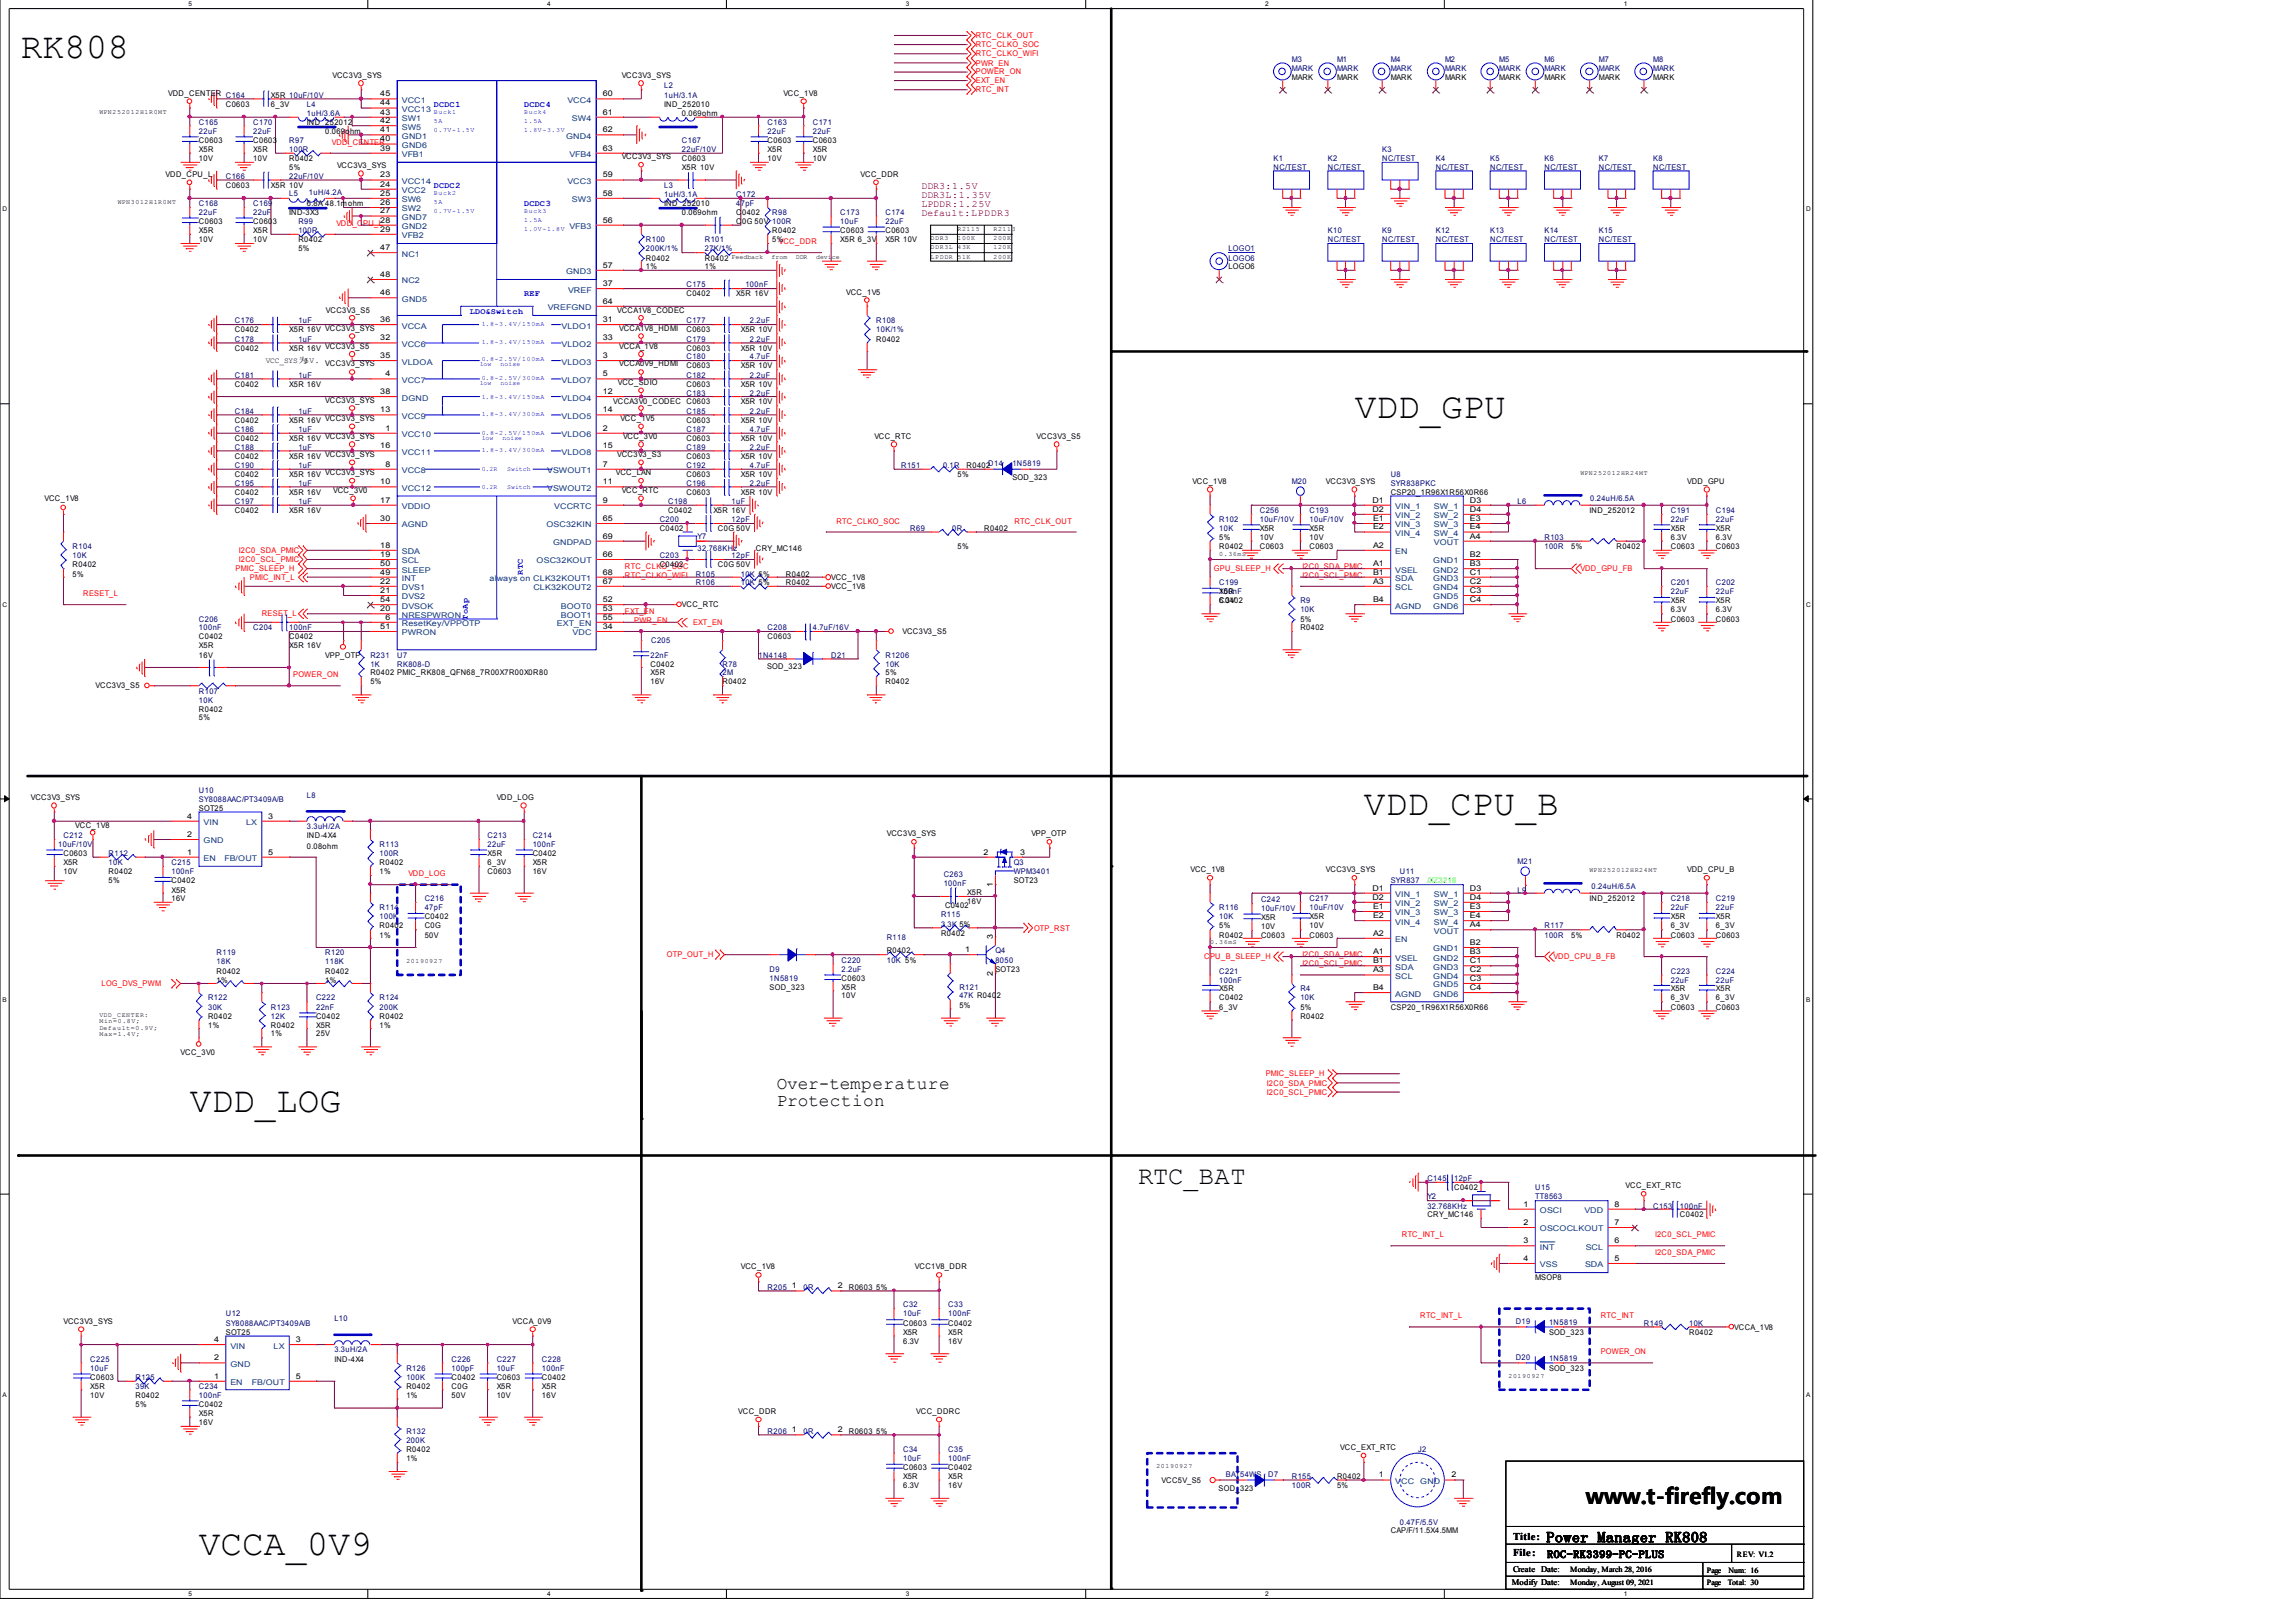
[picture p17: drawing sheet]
<svg xmlns="http://www.w3.org/2000/svg" width="297mm" height="210mm" viewBox="0 0 297 210" stroke-linecap="round" stroke-linejoin="round" font-family="sans-serif">
<defs><g id="words">
<g font-size="4.7">
<text x="2.7" y="7.5">RK808</text>
<text x="175.3" y="54">VDD_GPU</text>
<text x="176.4" y="105.4">VDD_CPU_B</text>
<text x="24.6" y="143.9">VDD_LOG</text>
<text x="25.7" y="201.2">VCCA_0V9</text>
</g>
<text font-size="3.3" x="147.2" y="153.3">RTC_BAT</text>
<text font-size="2.8" x="205.1" y="194.7">www.t-firefly.com</text>
<g font-size="2.3">
<text x="100.5" y="140.9">Over-temperature</text>
<text x="100.5" y="143.2">Protection</text>
</g>
<text font-size="1.9" x="200.1" y="199.6">Power Manager RK808</text>
<g font-size="1.4">
<text x="195.7" y="199.2">Title:</text>
<text x="195.7" y="201.4">File:</text>
<text x="200.2" y="201.6">ROC-RK3399-PC-PLUS</text>
</g>
<g font-size="1.3" fill="#7f0000">
<text x="119.2" y="24.4">DDR3:1.5V</text>
<text x="119.2" y="25.6">DDR3L:1.35V</text>
<text x="119.2" y="26.8">LPDDR:1.25V</text>
<text x="119.2" y="28">Default:LPDDR3</text>
</g>
<g font-size="1.1" fill="#00f">
<text x="56.1" y="13.8">DCDC1</text>
<text x="67.8" y="13.8">DCDC4</text>
<text x="56.1" y="24.3">DCDC2</text>
<text x="67.8" y="26.7">DCDC3</text>
<text x="60.8" y="40.7">LDO&amp;Switch</text>
<text x="67.8" y="38.4">REF</text>
<text x="67.6" y="74.4" transform="rotate(-90 67.6 74.4)">RTC</text>
<text x="60.5" y="80.2" transform="rotate(-90 60.5 80.2)">ToAp</text>
</g>
<g font-size="1.1">
<text x="195.7" y="203.5">Create</text>
<text x="199.4" y="203.5">Date:</text>
<text x="195.6" y="205.2">Modify Date:</text>
</g>
<g font-size="1" fill="#f00">
<text x="126.2" y="4.9">RTC_CLK_OUT</text>
<text x="126.2" y="6.1">RTC_CLKO_SOC</text>
<text x="126.2" y="7.3">RTC_CLKO_WIFI</text>
<text x="126.2" y="8.5">PWR_EN</text>
<text x="126.2" y="9.6">POWER_ON</text>
<text x="126.2" y="10.8">EXT_EN</text>
<text x="126.2" y="12">RTC_INT</text>
<text x="42.9" y="18.7">VDD_CENTER</text>
<text x="43.5" y="29.2">VDD_CPU_L</text>
<text x="100.8" y="31.6">VCC_DDR</text>
<text x="30.9" y="71.6">I2C0_SDA_PMIC</text>
<text x="108.2" y="67.7">RTC_CLKO_SOC</text>
<text x="131.2" y="67.7">RTC_CLK_OUT</text>
<text x="10.8" y="77.1">RESET_L</text>
<text x="30.5" y="73.8">PMIC_SLEEP_H</text>
<text x="30.9" y="72.7">I2C0_SCL_PMIC</text>
<text x="32.3" y="75">PMIC_INT_L</text>
<text x="80.9" y="73.6">RTC_CLKO_SOC</text>
<text x="80.9" y="74.8">RTC_CLKO_WIFI</text>
<text x="157.1" y="73.8">GPU_SLEEP_H</text>
<text x="168.5" y="74.8">I2C0_SCL_PMIC</text>
<text x="168.5" y="73.6">I2C0_SDA_PMIC</text>
<text x="204.5" y="73.8">VDD_GPU_FB</text>
<text x="33.9" y="79.7">RESET_L</text>
<text x="80.9" y="79.4">EXT_EN</text>
<text x="82" y="80.6">PWR_EN</text>
<text x="89.7" y="80.9">EXT_EN</text>
<text x="37.9" y="87.6">POWER_ON</text>
<text x="52.8" y="113.4">VDD_LOG</text>
<text x="86.3" y="123.9">OTP_OUT_H</text>
<text x="133.8" y="120.5">OTP_RST</text>
<text x="155.8" y="124.1">CPU_B_SLEEP_H</text>
<text x="168.5" y="125.1">I2C0_SCL_PMIC</text>
<text x="168.5" y="123.9">I2C0_SDA_PMIC</text>
<text x="201" y="124.1">VDD_CPU_B_FB</text>
<text x="13.1" y="127.6">LOG_DVS_PWM</text>
<text x="163.7" y="139.3">PMIC_SLEEP_H</text>
<text x="163.9" y="140.5">I2C0_SDA_PMIC</text>
<text x="163.9" y="141.7">I2C0_SCL_PMIC</text>
<text x="181.4" y="160.1">RTC_INT_L</text>
<text x="214.1" y="160.1">I2C0_SCL_PMIC</text>
<text x="214.1" y="162.4">I2C0_SDA_PMIC</text>
<text x="183.7" y="170.6">RTC_INT_L</text>
<text x="207.1" y="170.6">RTC_INT</text>
<text x="207.1" y="175.3">POWER_ON</text>
</g>
<g font-size="1">
<text x="43" y="10.1">VCC3V3_SYS</text>
<text x="80.4" y="10.1">VCC3V3_SYS</text>
<text x="167.1" y="10.3">MARK</text>
<text x="173" y="10.3">MARK</text>
<text x="179.9" y="10.3">MARK</text>
<text x="186.9" y="10.3">MARK</text>
<text x="194" y="10.3">MARK</text>
<text x="199.8" y="10.3">MARK</text>
<text x="206.8" y="10.3">MARK</text>
<text x="213.9" y="10.3">MARK</text>
<text x="21.8" y="12.4">VDD_CENTER C164</text>
<text x="29.2" y="13.8">C0603</text>
<text x="35.1" y="12.6">X5R 10uF/10V</text>
<text x="35.1" y="13.8">6_3V</text>
<text x="39.7" y="16.2">IND_252012</text>
<text x="42.1" y="17.3">0.069ohm</text>
<text x="49.2" y="12.5">45</text>
<text x="49.2" y="13.6">44</text>
<text x="49.2" y="14.8">43</text>
<text x="49.2" y="15.9">42</text>
<text x="49.2" y="17.1">41</text>
<text x="78" y="17.1">62</text>
<text x="78" y="14.8">61</text>
<text x="78" y="12.5">60</text>
<text x="85.9" y="13.8">IND_252010</text>
<text x="88.2" y="15">0.069ohm</text>
<text x="101.3" y="12.4">VCC_1V8</text>
<text x="21.4" y="23">VDD_CPU_L</text>
<text x="25.7" y="18.5">C0603</text>
<text x="25.7" y="19.7">X5R</text>
<text x="25.7" y="20.8">10V</text>
<text x="32.8" y="18.5">C0603</text>
<text x="32.8" y="19.7">X5R</text>
<text x="32.8" y="20.8">10V</text>
<text x="37.4" y="20.8">R0402</text>
<text x="37.4" y="22">5%</text>
<text x="43.6" y="21.8">VCC3V3_SYS</text>
<text x="49.2" y="19.5">39</text>
<text x="49.2" y="18.3">40</text>
<text x="49.2" y="23">23</text>
<text x="78" y="23">59</text>
<text x="78" y="19.5">63</text>
<text x="80.4" y="20.6">VCC3V3_SYS</text>
<text x="88.2" y="20.8">C0603</text>
<text x="88.2" y="22">X5R 10V</text>
<text x="99.3" y="18.5">C0603</text>
<text x="99.3" y="19.7">X5R</text>
<text x="99.3" y="20.8">10V</text>
<text x="105.2" y="18.5">C0603</text>
<text x="105.2" y="19.7">X5R</text>
<text x="105.2" y="20.8">10V</text>
<text x="111.3" y="23">VCC_DDR</text>
<text x="25.7" y="29">C0603</text>
<text x="29.2" y="24.3">C0603</text>
<text x="32.8" y="29">C0603</text>
<text x="35.1" y="24.3">X5R 10V</text>
<text x="37.4" y="27.9">IND-3X3</text>
<text x="39.7" y="26.7">6.8A 48.1mohm</text>
<text x="49.2" y="24.1">24</text>
<text x="49.2" y="25.3">25</text>
<text x="49.2" y="26.5">26</text>
<text x="49.2" y="30">29</text>
<text x="49.2" y="27.6">27</text>
<text x="49.2" y="28.8">28</text>
<text x="78" y="28.8">56</text>
<text x="78" y="25.3">58</text>
<text x="85.9" y="26.7">IND_252010</text>
<text x="88.2" y="27.9">0.069ohm</text>
<text x="95.2" y="27.9">C0402</text>
<text x="95.2" y="29">C0G 50V 100R</text>
<text x="25.7" y="30.2">X5R</text>
<text x="25.7" y="31.3">10V</text>
<text x="32.8" y="30.2">X5R</text>
<text x="32.8" y="31.3">10V</text>
<text x="38.6" y="31.3">R0402</text>
<text x="38.6" y="32.5">5%</text>
<text x="49.2" y="35.8">48</text>
<text x="49.2" y="32.4">47</text>
<text x="78" y="34.6">57</text>
<text x="83.6" y="33.7">R0402</text>
<text x="83.6" y="34.8">1%</text>
<text x="91.2" y="33.7">R0402</text>
<text x="91.2" y="34.8">1%</text>
<text x="99.9" y="30.2">R0402</text>
<text x="99.9" y="31.3">5%</text>
<text x="108.7" y="30.2">C0603</text>
<text x="108.7" y="31.3">X5R 6_3V</text>
<text x="114.6" y="30.2">C0603</text>
<text x="114.6" y="31.3">X5R 10V</text>
<text x="158.9" y="34.8">LOGO6</text>
<text x="42.2" y="40.6">VCC3V3_S5</text>
<text x="49.2" y="41.7">36</text>
<text x="49.2" y="38.2">46</text>
<text x="78" y="37">37</text>
<text x="78" y="39.3">64</text>
<text x="78" y="41.7">31</text>
<text x="79.8" y="40.5">VCCA1V8_CODEC</text>
<text x="88.8" y="38.4">C0402</text>
<text x="95.2" y="38.4">X5R 16V</text>
<text x="109.5" y="38.1">VCC_1V5</text>
<text x="30.4" y="45.4">C0402</text>
<text x="30.4" y="43">C0402</text>
<text x="34.4" y="47">VCC_SYS为5V.</text>
<text x="37.4" y="45.4">X5R 16V</text>
<text x="37.4" y="43">X5R 16V</text>
<text x="42.1" y="42.8">VCC3V3_SYS</text>
<text x="42.1" y="47.4">VCC3V3_SYS</text>
<text x="42.1" y="45.1">VCC3V3_S5</text>
<text x="49.2" y="44">32</text>
<text x="49.2" y="46.3">35</text>
<text x="78" y="46.3">3</text>
<text x="78" y="44">33</text>
<text x="80.1" y="45.1">VCCA_1V8</text>
<text x="80.1" y="42.8">VCCA1V8_HDMI</text>
<text x="80.1" y="47.4">VCCA0V9_HDMI</text>
<text x="88.8" y="43">C0603</text>
<text x="88.8" y="45.4">C0603</text>
<text x="88.8" y="47.7">C0603</text>
<text x="95.8" y="43">X5R 10V</text>
<text x="95.8" y="45.4">X5R 10V</text>
<text x="95.8" y="47.7">X5R 10V</text>
<text x="113.4" y="44.2">R0402</text>
<text x="30.4" y="50.1">C0402</text>
<text x="37.4" y="50.1">X5R 16V</text>
<text x="42.1" y="52.2">VCC3V3_SYS</text>
<text x="49.2" y="53.4">13</text>
<text x="49.2" y="51">38</text>
<text x="49.9" y="48.7">4</text>
<text x="78" y="48.7">5</text>
<text x="78" y="53.4">14</text>
<text x="78" y="51">12</text>
<text x="79.3" y="52.3">VCCA3V0_CODEC</text>
<text x="79.9" y="49.8">VCC_SDIO</text>
<text x="88.8" y="52.3">C0603</text>
<text x="88.8" y="50.1">C0603</text>
<text x="95.8" y="52.3">X5R 10V</text>
<text x="95.8" y="50.1">X5R 10V</text>
<text x="30.4" y="59.4">C0402</text>
<text x="30.4" y="57.1">C0402</text>
<text x="30.4" y="54.7">C0402</text>
<text x="37.4" y="59.4">X5R 16V</text>
<text x="37.4" y="57.1">X5R 16V</text>
<text x="37.4" y="54.7">X5R 16V</text>
<text x="42.1" y="59.1">VCC3V3_SYS</text>
<text x="42.1" y="56.8">VCC3V3_SYS</text>
<text x="42.1" y="54.5">VCC3V3_SYS</text>
<text x="49.2" y="58">16</text>
<text x="49.9" y="55.7">1</text>
<text x="78" y="58">15</text>
<text x="78" y="55.7">2</text>
<text x="79.8" y="59.1">VCC3V3_S3</text>
<text x="80.3" y="54.5">VCC_1V5</text>
<text x="80.6" y="56.8">VCC_3V0</text>
<text x="88.8" y="59.4">C0603</text>
<text x="88.8" y="54.7">C0603</text>
<text x="88.8" y="57.1">C0603</text>
<text x="95.8" y="59.4">X5R 10V</text>
<text x="95.8" y="54.7">X5R 10V</text>
<text x="95.8" y="57.1">X5R 10V</text>
<text x="113.1" y="56.8">VCC_RTC</text>
<text x="134.1" y="56.8">VCC3V3_S5</text>
<text x="5.8" y="64.9">VCC_1V8</text>
<text x="30.4" y="64">C0402</text>
<text x="30.4" y="61.7">C0402</text>
<text x="37.4" y="64">X5R 16V</text>
<text x="37.4" y="61.7">X5R 16V</text>
<text x="42.1" y="61.5">VCC3V3_SYS</text>
<text x="43.1" y="63.9">VCC_3V0</text>
<text x="49.2" y="62.7">10</text>
<text x="49.2" y="65">17</text>
<text x="49.9" y="60.4">8</text>
<text x="78" y="65">9</text>
<text x="78" y="62.7">11</text>
<text x="78" y="60.4">7</text>
<text x="79.7" y="61.5">VCC_LAN</text>
<text x="80.4" y="63.9">VCC_RTC</text>
<text x="88.8" y="61.7">C0603</text>
<text x="88.8" y="64">C0603</text>
<text x="95.8" y="61.7">X5R 10V</text>
<text x="95.8" y="64">X5R 10V</text>
<text x="123.9" y="61.7">5%</text>
<text x="125.1" y="60.6">R0402</text>
<text x="131" y="62.1">SOD_323</text>
<text x="154.3" y="62.7">VCC_1V8</text>
<text x="171.5" y="62.7">VCC3V3_SYS</text>
<text x="177.5" y="65">D1</text>
<text x="179.9" y="64">CSP20_1R96X1R56X0R66</text>
<text x="190.2" y="65">D3</text>
<text x="218.3" y="62.7">VDD_GPU</text>
<text x="30.4" y="66.4">C0402</text>
<text x="37.4" y="66.4">X5R 16V</text>
<text x="49.2" y="67.4">30</text>
<text x="49.2" y="70.9">18</text>
<text x="78" y="67.4">65</text>
<text x="78" y="69.7">69</text>
<text x="85.3" y="68.8">C0402</text>
<text x="86.4" y="66.4">C0402</text>
<text x="92.3" y="66.4">X5R 16V</text>
<text x="92.9" y="68.8">C0G 50V</text>
<text x="97.8" y="71.3">CRY_MC146</text>
<text x="123.9" y="71">5%</text>
<text x="127.3" y="68.8">R0402</text>
<text x="157.7" y="71">R0402</text>
<text x="157.7" y="69.9">5%</text>
<text x="163" y="71">C0603</text>
<text x="163" y="68.8">X5R</text>
<text x="163" y="69.9">10V</text>
<text x="169.4" y="71">C0603</text>
<text x="169.4" y="68.8">X5R</text>
<text x="169.4" y="69.9">10V</text>
<text x="177.5" y="66.2">D2</text>
<text x="177.6" y="67.4">E1</text>
<text x="177.6" y="68.5">E2</text>
<text x="177.6" y="70.9">A2</text>
<text x="190.2" y="66.2">D4</text>
<text x="190.2" y="67.4">E3</text>
<text x="190.2" y="68.5">E4</text>
<text x="190.2" y="69.7">A4</text>
<text x="203.3" y="71">5%</text>
<text x="205.7" y="66.4">IND_252012</text>
<text x="209.1" y="71">R0402</text>
<text x="216.2" y="71">C0603</text>
<text x="216.2" y="68.8">X5R</text>
<text x="216.2" y="69.9">6.3V</text>
<text x="222" y="71">C0603</text>
<text x="222" y="68.8">X5R</text>
<text x="222" y="69.9">6.3V</text>
<text x="9.4" y="73.4">R0402</text>
<text x="9.4" y="74.6">5%</text>
<text x="49.2" y="72.1">19</text>
<text x="49.2" y="73.3">50</text>
<text x="49.2" y="74.4">49</text>
<text x="49.2" y="75.5">22</text>
<text x="49.2" y="76.7">21</text>
<text x="49.2" y="77.9">54</text>
<text x="78" y="77.9">52</text>
<text x="78" y="72.1">66</text>
<text x="78" y="75.5">67</text>
<text x="78" y="74.4">68</text>
<text x="85.3" y="73.4">C0402</text>
<text x="92.9" y="73.4">C0G 50V</text>
<text x="101.7" y="74.6">R0402</text>
<text x="101.7" y="75.7">R0402</text>
<text x="107.5" y="76.2">VCC_1V8</text>
<text x="107.5" y="75">VCC_1V8</text>
<text x="157.7" y="76.9">X5R</text>
<text x="177.6" y="73.3">A1</text>
<text x="177.6" y="74.4">B1</text>
<text x="177.6" y="77.9">B4</text>
<text x="177.6" y="75.5">A3</text>
<text x="190.2" y="72.1">B2</text>
<text x="190.2" y="73.3">B3</text>
<text x="190.2" y="74.4">C1</text>
<text x="190.2" y="75.5">C2</text>
<text x="190.2" y="76.7">C3</text>
<text x="190.2" y="77.9">C4</text>
<text x="25.7" y="82.7">C0402</text>
<text x="25.7" y="83.9">X5R</text>
<text x="37.4" y="82.7">C0402</text>
<text x="37.4" y="83.9">X5R 16V</text>
<text x="49.2" y="81.4">51</text>
<text x="49.2" y="79.1">20</text>
<text x="49.9" y="80.2">6</text>
<text x="78" y="81.4">34</text>
<text x="78" y="79.1">53</text>
<text x="78" y="80.2">55</text>
<text x="88.2" y="78.6">VCC_RTC</text>
<text x="99.3" y="82.7">C0603</text>
<text x="116.8" y="82.1">VCC3V3_S5</text>
<text x="157.7" y="78.1">C0402</text>
<text x="157.7" y="78.1">6.3V</text>
<text x="168.2" y="81.5">R0402</text>
<text x="168.2" y="80.4">5%</text>
<text x="216.2" y="80.4">C0603</text>
<text x="216.2" y="78.1">X5R</text>
<text x="216.2" y="79.3">6.3V</text>
<text x="222" y="80.4">C0603</text>
<text x="222" y="78.1">X5R</text>
<text x="222" y="79.3">6.3V</text>
<text x="12.4" y="89.1">VCC3V3_S5</text>
<text x="25.7" y="85.1">16V</text>
<text x="42.1" y="85.1">VPP_OTP</text>
<text x="47.9" y="87.4">R0402 PMIC_RK808_QFN68_7R00X7R00X0R80</text>
<text x="47.9" y="88.6">5%</text>
<text x="84.2" y="86.3">C0402</text>
<text x="84.2" y="87.4">X5R</text>
<text x="84.2" y="88.6">16V</text>
<text x="93.5" y="88.6">R0402</text>
<text x="99.2" y="86.6">SOD_323</text>
<text x="114.6" y="88.6">R0402</text>
<text x="114.6" y="87.4">5%</text>
<text x="25.7" y="92.1">R0402</text>
<text x="25.7" y="93.2">5%</text>
<text x="4" y="103.6">VCC3V3_SYS</text>
<text x="9.7" y="107.2">VCC_1V8</text>
<text x="24.2" y="105.9">4</text>
<text x="25.7" y="104.9">SOT25</text>
<text x="34.7" y="105.9">3</text>
<text x="64.3" y="103.6">VDD_LOG</text>
<text x="8.2" y="110.8">C0603</text>
<text x="8.2" y="111.9">X5R</text>
<text x="8.2" y="113.1">10V</text>
<text x="14.1" y="113.1">R0402</text>
<text x="24.2" y="110.6">1</text>
<text x="24.2" y="108.3">2</text>
<text x="34.7" y="110.6">5</text>
<text x="39.7" y="108.5">IND-4X4</text>
<text x="39.7" y="109.8">0.08ohm</text>
<text x="49.1" y="111.9">R0402</text>
<text x="49.1" y="113.1">1%</text>
<text x="63.1" y="113.1">C0603</text>
<text x="63.1" y="110.8">X5R</text>
<text x="63.1" y="111.9">6_3V</text>
<text x="68.9" y="110.8">C0402</text>
<text x="68.9" y="111.9">X5R</text>
<text x="68.9" y="113.1">16V</text>
<text x="114.7" y="108.2">VCC3V3_SYS</text>
<text x="127.3" y="110.6">2</text>
<text x="132" y="110.6">3</text>
<text x="133.4" y="108.2">VPP_OTP</text>
<text x="154" y="112.9">VCC_1V8</text>
<text x="171.5" y="112.9">VCC3V3_SYS</text>
<text x="218.3" y="112.9">VDD_CPU_B</text>
<text x="14.1" y="114.3">5%</text>
<text x="22.2" y="114.3">C0402</text>
<text x="22.2" y="115.5">X5R</text>
<text x="22.2" y="116.6">16V</text>
<text x="54.9" y="119">C0402</text>
<text x="122.3" y="117.5">C0402</text>
<text x="125.1" y="115.8">X5R</text>
<text x="125.1" y="117">16V</text>
<text x="128.4" y="114.8" transform="rotate(-90 128.4 114.8)">1</text>
<text x="131.1" y="114.3">SOT23</text>
<text x="163.2" y="119.1">X5R</text>
<text x="169.4" y="119">X5R</text>
<text x="177.5" y="115.2">D1</text>
<text x="177.5" y="116.4">D2</text>
<text x="177.6" y="117.6">E1</text>
<text x="177.6" y="118.8">E2</text>
<text x="190.2" y="115.2">D3</text>
<text x="190.2" y="116.4">D4</text>
<text x="190.2" y="117.6">E3</text>
<text x="190.2" y="118.8">E4</text>
<text x="190.2" y="120">A4</text>
<text x="205.7" y="116.6">IND_252012</text>
<text x="216.2" y="119">X5R</text>
<text x="222" y="119">X5R</text>
<text x="28" y="126">R0402</text>
<text x="42.1" y="126">R0402</text>
<text x="49.1" y="120.2">R0402</text>
<text x="49.1" y="121.3">1%</text>
<text x="54.9" y="120.2">C0G</text>
<text x="54.9" y="121.3">50V</text>
<text x="114.7" y="123.4">R0402</text>
<text x="121.8" y="121.1">R0402</text>
<text x="124.9" y="123.2">1</text>
<text x="128.4" y="121.5" transform="rotate(-90 128.4 121.5)">3</text>
<text x="128.8" y="125.7">SOT23</text>
<text x="157.7" y="121.3">R0402</text>
<text x="157.7" y="120.2">5%</text>
<text x="163.2" y="121.4">C0603</text>
<text x="163.2" y="120.2">10V</text>
<text x="169.4" y="121.3">C0603</text>
<text x="169.4" y="120.2">10V</text>
<text x="177.6" y="123.5">A1</text>
<text x="177.6" y="121.1">A2</text>
<text x="177.6" y="124.6">B1</text>
<text x="177.6" y="125.8">A3</text>
<text x="190.2" y="122.3">B2</text>
<text x="190.2" y="123.5">B3</text>
<text x="190.2" y="124.6">C1</text>
<text x="190.2" y="125.8">C2</text>
<text x="203.3" y="121.3">5%</text>
<text x="209.1" y="121.3">R0402</text>
<text x="216.2" y="121.3">C0603</text>
<text x="216.2" y="120.2">6_3V</text>
<text x="222" y="121.3">C0603</text>
<text x="222" y="120.2">6_3V</text>
<text x="26.9" y="131.8">R0402</text>
<text x="28" y="127.2">1%</text>
<text x="40.9" y="131.8">C0402</text>
<text x="42.1" y="127.2">1%</text>
<text x="49.1" y="131.8">R0402</text>
<text x="99.6" y="128.1">SOD_323</text>
<text x="108.9" y="126.9">C0603</text>
<text x="108.9" y="128.1">X5R</text>
<text x="108.9" y="129.2">10V</text>
<text x="124.1" y="130.4">5%</text>
<text x="128.4" y="126.3" transform="rotate(-90 128.4 126.3)">2</text>
<text x="157.7" y="129.5">C0402</text>
<text x="157.7" y="128.3">X5R</text>
<text x="157.7" y="130.7">6_3V</text>
<text x="168.2" y="131.8">R0402</text>
<text x="168.2" y="130.7">5%</text>
<text x="177.6" y="128.1">B4</text>
<text x="179.9" y="130.7">CSP20_1R96X1R56X0R66</text>
<text x="190.2" y="126.9">C3</text>
<text x="190.2" y="128.1">C4</text>
<text x="216.2" y="130.7">C0603</text>
<text x="216.2" y="128.3">X5R</text>
<text x="216.2" y="129.5">6_3V</text>
<text x="222" y="130.7">C0603</text>
<text x="222" y="128.3">X5R</text>
<text x="222" y="129.5">6_3V</text>
<text x="23.4" y="136.5">VCC_3V0</text>
<text x="26.9" y="133">1%</text>
<text x="35.1" y="133">R0402</text>
<text x="35.1" y="134.1">1%</text>
<text x="40.9" y="133">X5R</text>
<text x="40.9" y="134.1">25V</text>
<text x="49.1" y="133">1%</text>
<text x="188.1" y="154">C0402</text>
<text x="210.3" y="153.8">VCC_EXT_RTC</text>
<text x="184.7" y="157.5">CRY_MC146</text>
<text x="197.1" y="156.1">1</text>
<text x="197.1" y="158.5">2</text>
<text x="197.1" y="160.9">3</text>
<text x="208.9" y="160.9">6</text>
<text x="208.9" y="158.5">7</text>
<text x="208.9" y="156.1">8</text>
<text x="217.3" y="157.5">C0402</text>
<text x="95.8" y="164.3">VCC_1V8</text>
<text x="102.4" y="166.7">1</text>
<text x="108.4" y="166.7">2</text>
<text x="109.8" y="166.9">R0603 5%</text>
<text x="118.4" y="164.3">VCC1V8_DDR</text>
<text x="197.1" y="163.2">4</text>
<text x="198.6" y="165.7">MSOP8</text>
<text x="208.9" y="163.2">5</text>
<text x="8.2" y="171.3">VCC3V3_SYS</text>
<text x="27.7" y="173.7">4</text>
<text x="29.2" y="172.7">SOT25</text>
<text x="38.3" y="173.7">3</text>
<text x="66.3" y="171.3">VCCA_0V9</text>
<text x="116.8" y="171.5">C0603</text>
<text x="116.8" y="172.7">X5R</text>
<text x="116.8" y="173.9">6.3V</text>
<text x="122.7" y="171.5">C0402</text>
<text x="122.7" y="172.7">X5R</text>
<text x="122.7" y="173.9">16V</text>
<text x="200.4" y="172.8">SOD_323</text>
<text x="218.5" y="172.7">R0402</text>
<text x="224.4" y="172.1">VCCA_1V8</text>
<text x="11.7" y="178.6">C0603</text>
<text x="11.7" y="179.8">X5R</text>
<text x="27.7" y="178.4">1</text>
<text x="27.7" y="176">2</text>
<text x="38.3" y="178.4">5</text>
<text x="43.3" y="176.2">IND-4X4</text>
<text x="52.6" y="179.8">R0402</text>
<text x="58.4" y="178.6">C0402</text>
<text x="58.4" y="179.8">C0G</text>
<text x="64.3" y="178.6">C0603</text>
<text x="64.3" y="179.8">X5R</text>
<text x="70.1" y="178.6">C0402</text>
<text x="70.1" y="179.8">X5R</text>
<text x="200.4" y="177.5">SOD_323</text>
<text x="11.7" y="180.9">10V</text>
<text x="17.5" y="180.9">R0402</text>
<text x="17.5" y="182">5%</text>
<text x="25.7" y="182">C0402</text>
<text x="25.7" y="183.2">X5R</text>
<text x="25.7" y="184.4">16V</text>
<text x="52.6" y="180.9">1%</text>
<text x="58.4" y="180.9">50V</text>
<text x="64.3" y="180.9">10V</text>
<text x="70.1" y="180.9">16V</text>
<text x="95.5" y="183">VCC_DDR</text>
<text x="102.4" y="185.3">1</text>
<text x="108.4" y="185.3">2</text>
<text x="109.8" y="185.6">R0603 5%</text>
<text x="118.5" y="183">VCC_DDRC</text>
<text x="52.6" y="187.9">R0402</text>
<text x="52.6" y="189.1">1%</text>
<text x="116.8" y="190.3">C0603</text>
<text x="116.8" y="191.4">X5R</text>
<text x="122.7" y="190.3">C0402</text>
<text x="122.7" y="191.4">X5R</text>
<text x="150.3" y="191.9">VCC5V_S5</text>
<text x="173" y="191.4">R0402</text>
<text x="173.4" y="187.6">VCC_EXT_RTC</text>
<text x="178.4" y="191.2">1</text>
<text x="187.8" y="191.2">2</text>
<text x="116.8" y="192.5">6.3V</text>
<text x="122.7" y="192.5">16V</text>
<text x="157.6" y="193">SOD_323</text>
<text x="173" y="192.5">5%</text>
<text x="179.9" y="198.4">CAP/F/11.5X4.5MM</text>
<text x="203.1" y="203.5">Monday, March 28, 2016</text>
<text x="220.8" y="203.6">Page</text>
<text x="223.6" y="203.6">Num: 16</text>
<text x="224.7" y="201.4">REV: V1.2</text>
<text x="203.1" y="205.2">Monday, August 09, 2021</text>
<text x="220.8" y="205.2">Page</text>
<text x="223.5" y="205.2">Total: 30</text>
</g>
<g font-size="1" fill="#00007f">
<text x="85.9" y="11.4">L2</text>
<text x="167.1" y="8">M3</text>
<text x="167.1" y="9.2">MARK</text>
<text x="173" y="8">M1</text>
<text x="173" y="9.2">MARK</text>
<text x="179.9" y="8">M4</text>
<text x="179.9" y="9.2">MARK</text>
<text x="186.9" y="8">M2</text>
<text x="186.9" y="9.2">MARK</text>
<text x="194" y="8">M5</text>
<text x="194" y="9.2">MARK</text>
<text x="199.8" y="8">M6</text>
<text x="199.8" y="9.2">MARK</text>
<text x="206.8" y="8">M7</text>
<text x="206.8" y="9.2">MARK</text>
<text x="213.9" y="8">M8</text>
<text x="213.9" y="9.2">MARK</text>
<text x="25.7" y="16.2">C165</text>
<text x="25.7" y="17.3">22uF</text>
<text x="32.8" y="16.2">C170</text>
<text x="32.8" y="17.3">22uF</text>
<text x="39.7" y="13.8">L4</text>
<text x="39.7" y="15">1uH/3.6A</text>
<text x="85.9" y="12.6">1uH/3.1A</text>
<text x="99.3" y="16.2">C163</text>
<text x="99.3" y="17.3">22uF</text>
<text x="105.2" y="16.2">C171</text>
<text x="105.2" y="17.3">22uF</text>
<text x="29.2" y="23.1">C166</text>
<text x="37.4" y="18.5">R97</text>
<text x="37.4" y="19.7">100R</text>
<text x="37.4" y="23.1">22uF/10V</text>
<text x="88.2" y="18.5">C167</text>
<text x="88.2" y="19.7">22uF/10V</text>
<text x="164.8" y="20.8">K1</text>
<text x="164.8" y="22">NC/TEST</text>
<text x="171.8" y="20.8">K2</text>
<text x="171.8" y="22">NC/TEST</text>
<text x="178.8" y="19.7">K3</text>
<text x="178.8" y="20.8">NC/TEST</text>
<text x="185.8" y="20.8">K4</text>
<text x="185.8" y="22">NC/TEST</text>
<text x="192.8" y="20.8">K5</text>
<text x="192.8" y="22">NC/TEST</text>
<text x="199.8" y="20.8">K6</text>
<text x="199.8" y="22">NC/TEST</text>
<text x="206.8" y="20.8">K7</text>
<text x="206.8" y="22">NC/TEST</text>
<text x="213.9" y="20.8">K8</text>
<text x="213.9" y="22">NC/TEST</text>
<text x="25.7" y="26.7">C168</text>
<text x="25.7" y="27.9">22uF</text>
<text x="32.8" y="26.7">C169</text>
<text x="32.8" y="27.9">22uF</text>
<text x="37.4" y="25.4">L5</text>
<text x="38.6" y="29">R99</text>
<text x="40" y="25.2">1uH/4.2A</text>
<text x="85.9" y="24.3">L3</text>
<text x="85.9" y="25.5">1uH/3.1A</text>
<text x="95.2" y="25.5">C172</text>
<text x="95.2" y="26.7">47pF</text>
<text x="99.9" y="27.9">R98</text>
<text x="108.7" y="27.9">C173</text>
<text x="108.7" y="29">10uF</text>
<text x="114.6" y="27.9">C174</text>
<text x="114.6" y="29">22uF</text>
<text x="38.6" y="30.2">100R</text>
<text x="83.6" y="31.3">R100</text>
<text x="83.6" y="32.5">200K/1%</text>
<text x="91.2" y="31.3">R101</text>
<text x="91.2" y="32.5">27K/1%</text>
<text x="158.9" y="32.5">LOGO1</text>
<text x="158.9" y="33.7">LOGO6</text>
<text x="171.8" y="30.2">K10</text>
<text x="171.8" y="31.3">NC/TEST</text>
<text x="178.8" y="30.2">K9</text>
<text x="178.8" y="31.3">NC/TEST</text>
<text x="185.8" y="30.2">K12</text>
<text x="185.8" y="31.3">NC/TEST</text>
<text x="192.8" y="30.2">K13</text>
<text x="192.8" y="31.3">NC/TEST</text>
<text x="199.8" y="30.2">K14</text>
<text x="199.8" y="31.3">NC/TEST</text>
<text x="206.8" y="30.2">K15</text>
<text x="206.8" y="31.3">NC/TEST</text>
<text x="30.4" y="41.8">C176</text>
<text x="38.6" y="41.8">1uF</text>
<text x="88.8" y="41.8">C177</text>
<text x="88.8" y="37.2">C175</text>
<text x="96.4" y="37.2">100nF</text>
<text x="97" y="41.8">2.2uF</text>
<text x="113.4" y="41.8">R108</text>
<text x="30.4" y="44.2">C178</text>
<text x="38.6" y="44.2">1uF</text>
<text x="88.8" y="44.2">C179</text>
<text x="88.8" y="46.5">C180</text>
<text x="97" y="44.2">2.2uF</text>
<text x="97" y="46.5">4.7uF</text>
<text x="113.4" y="43">10K/1%</text>
<text x="30.4" y="48.9">C181</text>
<text x="30.4" y="53.5">C184</text>
<text x="38.6" y="48.9">1uF</text>
<text x="38.6" y="53.5">1uF</text>
<text x="88.8" y="51.2">C183</text>
<text x="88.8" y="53.5">C185</text>
<text x="88.8" y="48.9">C182</text>
<text x="97" y="51.2">2.2uF</text>
<text x="97" y="53.5">2.2uF</text>
<text x="97" y="48.9">2.2uF</text>
<text x="30.4" y="58.2">C188</text>
<text x="30.4" y="55.9">C186</text>
<text x="38.6" y="58.2">1uF</text>
<text x="38.6" y="55.9">1uF</text>
<text x="88.8" y="58.2">C189</text>
<text x="88.8" y="55.9">C187</text>
<text x="97" y="58.2">2.2uF</text>
<text x="97" y="55.9">4.7uF</text>
<text x="30.4" y="62.9">C195</text>
<text x="30.4" y="65.2">C197</text>
<text x="30.4" y="60.6">C190</text>
<text x="38.6" y="62.9">1uF</text>
<text x="38.6" y="65.2">1uF</text>
<text x="38.6" y="60.6">1uF</text>
<text x="86.4" y="65.2">C198</text>
<text x="88.8" y="60.6">C192</text>
<text x="88.8" y="62.9">C196</text>
<text x="94.7" y="65.2">1uF</text>
<text x="97" y="60.6">4.7uF</text>
<text x="97" y="62.9">2.2uF</text>
<text x="116.6" y="60.6">R151</text>
<text x="122" y="60.6">0.1R</text>
<text x="127.8" y="60.3">D14</text>
<text x="131" y="60.3">1N5819</text>
<text x="167.1" y="62.7">M20</text>
<text x="179.9" y="61.7">U8</text>
<text x="179.9" y="62.9">SYR838PKC</text>
<text x="196.3" y="65.2">L6</text>
<text x="205.7" y="64.9">0.24uH/6.5A</text>
<text x="9.4" y="71">R104</text>
<text x="85.3" y="67.6">C200</text>
<text x="90.3" y="69.7">Y7</text>
<text x="90.3" y="71.3">32.768KHz</text>
<text x="94.7" y="67.6">12pF</text>
<text x="117.8" y="68.8">R69</text>
<text x="123.2" y="68.8">0R</text>
<text x="157.7" y="67.6">R102</text>
<text x="157.7" y="68.8">10K</text>
<text x="163" y="66.4">C256</text>
<text x="163" y="67.6">10uF/10V</text>
<text x="169.4" y="66.4">C193</text>
<text x="169.4" y="67.6">10uF/10V</text>
<text x="199.8" y="69.9">R103</text>
<text x="199.8" y="71">100R</text>
<text x="216.2" y="66.4">C191</text>
<text x="216.2" y="67.6">22uF</text>
<text x="222" y="66.4">C194</text>
<text x="222" y="67.6">22uF</text>
<text x="9.4" y="72.2">10K</text>
<text x="85.3" y="72.2">C203</text>
<text x="90" y="74.6">R105</text>
<text x="90" y="75.7">R106</text>
<text x="94.7" y="72.2">12pF</text>
<text x="95.8" y="74.6">10K 5%</text>
<text x="95.8" y="75.7">10K 5%</text>
<text x="157.7" y="75.7">C199</text>
<text x="157.7" y="76.9">100nF</text>
<text x="216.2" y="75.7">C201</text>
<text x="216.2" y="76.9">22uF</text>
<text x="222" y="75.7">C202</text>
<text x="222" y="76.9">22uF</text>
<text x="25.7" y="80.4">C206</text>
<text x="25.7" y="81.5">100nF</text>
<text x="32.8" y="81.5">C204</text>
<text x="37.4" y="81.5">100nF</text>
<text x="84.2" y="83.2">C205</text>
<text x="99.3" y="81.5">C208</text>
<text x="105.2" y="81.5">4.7uF/16V</text>
<text x="168.2" y="78.1">R9</text>
<text x="168.2" y="79.3">10K</text>
<text x="25.7" y="89.8">R107</text>
<text x="47.9" y="85.1">R231</text>
<text x="47.9" y="86.3">1K</text>
<text x="51.4" y="86.3">RK808-D</text>
<text x="51.4" y="85.1">U7</text>
<text x="84.2" y="85.1">22nF</text>
<text x="93.5" y="86.3">R78</text>
<text x="93.5" y="87.4">2M</text>
<text x="98.1" y="85.1">1N4148</text>
<text x="107.5" y="85.1">D21</text>
<text x="114.6" y="85.1">R1206</text>
<text x="114.6" y="86.3">10K</text>
<text x="25.7" y="90.9">10K</text>
<text x="25.7" y="102.6">U10</text>
<text x="25.7" y="103.8">SY8088AAC/PT3409A/B</text>
<text x="39.7" y="103.2">L8</text>
<text x="39.7" y="107.3">3.3uH/2A</text>
<text x="7.5" y="109.7">10uF/10V</text>
<text x="8.2" y="108.5">C212</text>
<text x="14.1" y="110.8">R112</text>
<text x="14.1" y="111.9">10K</text>
<text x="22.2" y="111.9">C215</text>
<text x="22.2" y="113.1">100nF</text>
<text x="49.1" y="109.7">R113</text>
<text x="49.1" y="110.8">100R</text>
<text x="63.1" y="108.5">C213</text>
<text x="63.1" y="109.7">22uF</text>
<text x="68.9" y="108.5">C214</text>
<text x="68.9" y="109.7">100nF</text>
<text x="122.1" y="113.5">C263</text>
<text x="131.1" y="111.9">Q3</text>
<text x="131.1" y="113.1">WPM3401</text>
<text x="181.1" y="113.1">U11</text>
<text x="196.3" y="111.9">M21</text>
<text x="49.1" y="117.8">R114</text>
<text x="49.1" y="119">100K</text>
<text x="54.9" y="116.6">C216</text>
<text x="54.9" y="117.8">47pF</text>
<text x="121.8" y="118.7">R115</text>
<text x="121.8" y="119.9">3.3K 5%</text>
<text x="122.1" y="114.7">100nF</text>
<text x="157.7" y="117.8">R116</text>
<text x="157.7" y="119">10K</text>
<text x="163.2" y="116.8">C242</text>
<text x="163.2" y="118">10uF/10V</text>
<text x="169.4" y="116.6">C217</text>
<text x="169.4" y="117.8">10uF/10V</text>
<text x="179.9" y="114.3">SYR837</text>
<text x="196.3" y="115.5">L9</text>
<text x="205.9" y="115.1">0.24uH/6.5A</text>
<text x="216.2" y="116.6">C218</text>
<text x="216.2" y="117.8">22uF</text>
<text x="222" y="116.6">C219</text>
<text x="222" y="117.8">22uF</text>
<text x="28" y="123.6">R119</text>
<text x="28" y="124.8">18K</text>
<text x="42.1" y="123.6">R120</text>
<text x="42.1" y="124.8">118K</text>
<text x="99.6" y="125.7">D9</text>
<text x="108.9" y="124.6">C220</text>
<text x="108.9" y="125.7">2.2uF</text>
<text x="114.7" y="121.7">R118</text>
<text x="114.7" y="124.6">10K 5%</text>
<text x="128.8" y="123.4">Q4</text>
<text x="128.8" y="124.6">8050</text>
<text x="157.7" y="126">C221</text>
<text x="199.8" y="120.2">R117</text>
<text x="199.8" y="121.3">100R</text>
<text x="216.2" y="126">C223</text>
<text x="222" y="126">C224</text>
<text x="26.9" y="129.5">R122</text>
<text x="26.9" y="130.7">30K</text>
<text x="35.1" y="130.7">R123</text>
<text x="35.1" y="131.8">12K</text>
<text x="40.9" y="129.5">C222</text>
<text x="40.9" y="130.7">22nF</text>
<text x="49.1" y="129.5">R124</text>
<text x="49.1" y="130.7">200K</text>
<text x="99.6" y="126.9">1N5819</text>
<text x="124.1" y="128.1">R121</text>
<text x="124.1" y="129.2">47K R0402</text>
<text x="157.7" y="127.2">100nF</text>
<text x="168.2" y="128.3">R4</text>
<text x="168.2" y="129.5">10K</text>
<text x="216.2" y="127.2">22uF</text>
<text x="222" y="127.2">22uF</text>
<text x="184.7" y="152.8">C145</text>
<text x="184.7" y="155.2">Y2</text>
<text x="188.1" y="152.8">12pF</text>
<text x="198.6" y="154">U15</text>
<text x="198.6" y="155.2">TT8563</text>
<text x="184.7" y="156.4">32.768KHz</text>
<text x="213.9" y="156.4">C153</text>
<text x="217.3" y="156.4">100nF</text>
<text x="99.3" y="166.9">R205</text>
<text x="104" y="166.9">0R</text>
<text x="29.2" y="170.4">U12</text>
<text x="29.2" y="171.5">SY8088AAC/PT3409A/B</text>
<text x="43.3" y="171">L10</text>
<text x="116.8" y="169.2">C32</text>
<text x="116.8" y="170.4">10uF</text>
<text x="122.7" y="169.2">C33</text>
<text x="122.7" y="170.4">100nF</text>
<text x="196.1" y="171.3">D19</text>
<text x="200.4" y="171.5">1N5819</text>
<text x="212.7" y="171.5">R149</text>
<text x="218.5" y="171.5">10K</text>
<text x="11.7" y="176.2">C225</text>
<text x="11.7" y="177.4">10uF</text>
<text x="17.5" y="178.6">R125</text>
<text x="17.5" y="179.8">39K</text>
<text x="25.7" y="179.8">C234</text>
<text x="43.3" y="175">3.3uH/2A</text>
<text x="52.6" y="177.4">R126</text>
<text x="52.6" y="178.6">100K</text>
<text x="58.4" y="176.2">C226</text>
<text x="58.4" y="177.4">100pF</text>
<text x="64.3" y="176.2">C227</text>
<text x="64.3" y="177.4">10uF</text>
<text x="70.1" y="176.2">C228</text>
<text x="70.1" y="177.4">100nF</text>
<text x="196.1" y="176">D20</text>
<text x="200.4" y="176.1">1N5819</text>
<text x="25.7" y="180.9">100nF</text>
<text x="52.6" y="185.6">R132</text>
<text x="99.3" y="185.6">R206</text>
<text x="104" y="185.6">0R</text>
<text x="52.6" y="186.7">200K</text>
<text x="116.8" y="187.9">C34</text>
<text x="116.8" y="189.1">10uF</text>
<text x="122.7" y="187.9">C35</text>
<text x="122.7" y="189.1">100nF</text>
<text x="158.6" y="191.2">BAT54WS</text>
<text x="164.1" y="191.2">D7</text>
<text x="167.1" y="191.4">R155</text>
<text x="183.5" y="187.9">J2</text>
<text x="167.1" y="192.5">100R</text>
<text x="181.1" y="197.3">0.47F/5.5V</text>
</g>
<g font-size="1" fill="#003f7f">
<text x="52" y="13.3">VCC1</text>
<text x="52" y="14.5">VCC13</text>
<text x="52" y="15.7">SW1</text>
<text x="52" y="16.8">SW5</text>
<text x="52" y="18">GND1</text>
<text x="73.2" y="18">GND4</text>
<text x="73.4" y="13.3">VCC4</text>
<text x="74" y="15.7">SW4</text>
<text x="52" y="20.3">VFB1</text>
<text x="52" y="19.1">GND6</text>
<text x="52" y="23.8">VCC14</text>
<text x="73.4" y="23.8">VCC3</text>
<text x="73.7" y="20.3">VFB4</text>
<text x="52" y="25">VCC2</text>
<text x="52" y="26.2">SW6</text>
<text x="52" y="27.4">SW2</text>
<text x="52" y="28.5">GND7</text>
<text x="52" y="29.6">GND2</text>
<text x="73.7" y="29.6">VFB3</text>
<text x="74" y="26.2">SW3</text>
<text x="52" y="30.8">VFB2</text>
<text x="52" y="33.2">NC1</text>
<text x="73.2" y="35.5">GND3</text>
<text x="52" y="39">GND5</text>
<text x="52" y="36.7">NC2</text>
<text x="70.9" y="40.1">VREFGND</text>
<text x="73.5" y="37.9">VREF</text>
<text x="52" y="42.5">VCCA</text>
<text x="52" y="44.9">VCC6</text>
<text x="52" y="47.2">VLDOA</text>
<text x="72.6" y="47.2">VLDO3</text>
<text x="72.6" y="44.9">VLDO2</text>
<text x="72.6" y="42.5">VLDO1</text>
<text x="52" y="49.5">VCC7</text>
<text x="52" y="51.8">DGND</text>
<text x="72.6" y="49.5">VLDO7</text>
<text x="72.6" y="51.8">VLDO4</text>
<text x="52" y="54.2">VCC9</text>
<text x="52" y="56.6">VCC10</text>
<text x="52" y="58.9">VCC11</text>
<text x="72.6" y="58.9">VLDO8</text>
<text x="72.6" y="56.6">VLDO6</text>
<text x="72.6" y="54.2">VLDO5</text>
<text x="52" y="61.2">VCC8</text>
<text x="52" y="63.5">VCC12</text>
<text x="52" y="65.9">VDDIO</text>
<text x="70.8" y="63.5">VSWOUT2</text>
<text x="70.8" y="61.2">VSWOUT1</text>
<text x="71.7" y="65.9">VCCRTC</text>
<text x="180.5" y="65.9">VIN_1</text>
<text x="185.5" y="65.9">SW_1</text>
<text x="52" y="68.3">AGND</text>
<text x="52" y="71.7">SDA</text>
<text x="70.7" y="68.3">OSC32KIN</text>
<text x="71.5" y="70.5">GNDPAD</text>
<text x="180.5" y="67.1">VIN_2</text>
<text x="180.5" y="68.3">VIN_3</text>
<text x="180.5" y="69.4">VIN_4</text>
<text x="180.5" y="71.7">EN</text>
<text x="185.5" y="67.1">SW_2</text>
<text x="185.5" y="68.3">SW_3</text>
<text x="185.5" y="69.4">SW_4</text>
<text x="185.5" y="70.5">VOUT</text>
<text x="52" y="72.9">SCL</text>
<text x="52" y="74.1">SLEEP</text>
<text x="52" y="75.2">INT</text>
<text x="52" y="76.4">DVS1</text>
<text x="52" y="77.6">DVS2</text>
<text x="63.3" y="75.2">always on CLK32KOUT1</text>
<text x="69" y="76.4">CLK32KOUT2</text>
<text x="69.4" y="72.9">OSC32KOUT</text>
<text x="180.5" y="74.1">VSEL</text>
<text x="180.5" y="75.2">SDA</text>
<text x="180.5" y="76.4">SCL</text>
<text x="185.4" y="72.9">GND1</text>
<text x="185.4" y="74.1">GND2</text>
<text x="185.4" y="75.2">GND3</text>
<text x="185.4" y="76.4">GND4</text>
<text x="185.4" y="77.6">GND5</text>
<text x="52" y="81">ResetKey/VPPOTP</text>
<text x="52" y="82.2">PWRON</text>
<text x="52" y="79.9">NRESPWRON</text>
<text x="52" y="78.8">DVSOK</text>
<text x="72.1" y="81">EXT_EN</text>
<text x="72.6" y="78.8">BOOT0</text>
<text x="72.6" y="79.9">BOOT1</text>
<text x="74.1" y="82.2">VDC</text>
<text x="180.5" y="78.8">AGND</text>
<text x="185.4" y="78.8">GND6</text>
<text x="26.3" y="106.8">VIN</text>
<text x="31.8" y="106.8">LX</text>
<text x="26.3" y="111.4">EN</text>
<text x="26.3" y="109.1">GND</text>
<text x="29" y="111.4">FB/OUT</text>
<text x="180.5" y="116.1">VIN_1</text>
<text x="180.5" y="117.3">VIN_2</text>
<text x="180.5" y="118.5">VIN_3</text>
<text x="180.5" y="119.6">VIN_4</text>
<text x="185.5" y="116.1">SW_1</text>
<text x="185.5" y="117.3">SW_2</text>
<text x="185.5" y="118.5">SW_3</text>
<text x="185.5" y="119.6">SW_4</text>
<text x="180.5" y="124.3">VSEL</text>
<text x="180.5" y="121.9">EN</text>
<text x="180.5" y="125.5">SDA</text>
<text x="185.4" y="123.1">GND1</text>
<text x="185.4" y="124.3">GND2</text>
<text x="185.4" y="125.5">GND3</text>
<text x="185.5" y="120.8">VOUT</text>
<text x="180.5" y="129">AGND</text>
<text x="180.5" y="126.7">SCL</text>
<text x="185.4" y="126.7">GND4</text>
<text x="185.4" y="127.8">GND5</text>
<text x="185.4" y="129">GND6</text>
<text x="199.2" y="157">OSCI</text>
<text x="199.2" y="159.4">OSCOCLKOUT</text>
<text x="199.2" y="161.7">INT</text>
<text x="205" y="157">VDD</text>
<text x="205.1" y="161.7">SCL</text>
<text x="199.2" y="164">VSS</text>
<text x="205.1" y="164">SDA</text>
<text x="29.8" y="179.3">EN</text>
<text x="29.8" y="176.9">GND</text>
<text x="29.8" y="174.5">VIN</text>
<text x="32.6" y="179.3">FB/OUT</text>
<text x="35.4" y="174.5">LX</text>
<text x="180.5" y="192">VCC</text>
<text x="183.7" y="192">GND</text>
</g>
<text font-size="1" fill="#01ff00" x="184.7" y="114.3">/XZ3216</text>
<g font-size=".8">
<text x="24.4" y=".8">5</text>
<text x="70.8" y=".8">4</text>
<text x="117.2" y=".8">3</text>
<text x="163.7" y=".8">2</text>
<text x="210.1" y=".8">1</text>
<text x="12.9" y="14.7">WPN252012H1R0MT</text>
<text x=".3" y="27.4">D</text>
<text x="15.2" y="26.4">WPN3012H1R0MT</text>
<text x="123.9" y="29.9">R2115</text>
<text x="128.5" y="29.9">R2113</text>
<text x="233.7" y="27.4">D</text>
<text x="94.7" y="33.5">Feedback</text>
<text x="99.8" y="33.5">from</text>
<text x="103" y="33.5">DDR</text>
<text x="105.6" y="33.5">device</text>
<text x="120.4" y="31.1">DDR3</text>
<text x="120.4" y="32.3">DDR3L</text>
<text x="120.4" y="33.5">LPDDR</text>
<text x="123.9" y="31.1">100K</text>
<text x="123.9" y="32.3">43K</text>
<text x="123.9" y="33.5">51K</text>
<text x="128.5" y="31.1">200K</text>
<text x="128.5" y="33.5">200K</text>
<text x="128.5" y="32.3">120K</text>
<text x="204.5" y="61.5">WPN252012HR24MT</text>
<text x="157.7" y="72">0.36mS</text>
<text x=".3" y="78.5">C</text>
<text x="233.7" y="78.5">C</text>
<text x="205.7" y="112.9">WPN252012HR24MT</text>
<text x="52.6" y="124.6">20190927</text>
<text x="156.5" y="122.2">0.36mS</text>
<text x=".3" y="129.6">B</text>
<text x="12.9" y="131.6">VDD_CENTER:</text>
<text x="233.7" y="129.6">B</text>
<text x="12.9" y="132.4">Min=0.8V;</text>
<text x="12.9" y="133.3">Default=0.9V;</text>
<text x="12.9" y="134.1">Max=1.4V;</text>
<text x="195.2" y="178.3">20190927</text>
<text x=".3" y="180.8">A</text>
<text x="233.7" y="180.8">A</text>
<text x="149.6" y="190">20190927</text>
<text x="24.4" y="206.5">5</text>
<text x="70.8" y="206.5">4</text>
<text x="117.2" y="206.5">3</text>
<text x="163.7" y="206.5">2</text>
<text x="210.1" y="206.5">1</text>
</g>
<g font-size=".8" fill="#00f">
<text x="56.1" y="14.7">Buck1</text>
<text x="56.1" y="15.9">5A</text>
<text x="56.1" y="17">0.7V-1.5V</text>
<text x="67.8" y="14.7">Buck4</text>
<text x="67.8" y="15.9">1.5A</text>
<text x="67.8" y="17">1.8V-3.3V</text>
<text x="56.1" y="25.2">Buck2</text>
<text x="56.1" y="26.4">5A</text>
<text x="56.1" y="27.6">0.7V-1.5V</text>
<text x="67.8" y="27.6">Buck3</text>
<text x="67.8" y="28.7">1.5A</text>
<text x="67.8" y="29.9">1.0V-1.8V</text>
<text x="62.1" y="47.4">low</text>
<text x="62.3" y="42.2">1.8-3.4V/150mA</text>
<text x="62.3" y="44.5">1.8-3.4V/150mA</text>
<text x="62.3" y="46.7">0.8-2.5V/100mA</text>
<text x="64.8" y="47.4">noise</text>
<text x="62.1" y="49.9">low</text>
<text x="62.3" y="51.6">1.8-3.4V/150mA</text>
<text x="62.3" y="53.9">1.8-3.4V/300mA</text>
<text x="62.3" y="49.2">0.8-2.5V/300mA</text>
<text x="64.8" y="49.9">noise</text>
<text x="62.3" y="56.9">low</text>
<text x="62.3" y="56.2">0.8-2.5V/150mA</text>
<text x="62.3" y="58.5">1.8-3.4V/300mA</text>
<text x="65" y="56.9">noise</text>
<text x="62.3" y="60.9">0.2R</text>
<text x="62.3" y="63.3">0.2R</text>
<text x="65.6" y="60.9">Switch</text>
<text x="65.6" y="63.3">Switch</text>
</g>
</g></defs>
<path d="M0 -.1v207h234.5v-207M1.2 1.1h232.1v204.6h-232.1z" fill="none" stroke="#000" stroke-width=".13"/>
<g fill="#fff">
<path d="M24.4 .1h.2v.8h-.2z"/>
<path d="M24.4 205.8h.2v.8h-.2z"/>
</g>
<path d="M47.6 -.1v1.2M47.6 205.7v1.2" fill="none" stroke="#000" stroke-width=".13"/>
<g fill="#fff">
<path d="M70.8 .1h.2v.8h-.2z"/>
<path d="M70.8 205.8h.2v.8h-.2z"/>
</g>
<path d="M94 -.1v1.2M94 205.7v1.2" fill="none" stroke="#000" stroke-width=".13"/>
<g fill="#fff">
<path d="M117.2 .1h.2v.8h-.2z"/>
<path d="M117.2 205.8h.2v.8h-.2z"/>
</g>
<path d="M140.5 -.1v1.2M140.5 205.7v1.2" fill="none" stroke="#000" stroke-width=".13"/>
<g fill="#fff">
<path d="M163.7 .1h.2v.8h-.2z"/>
<path d="M163.7 205.8h.2v.8h-.2z"/>
</g>
<path d="M186.9 -.1v1.2M186.9 205.7v1.2" fill="none" stroke="#000" stroke-width=".13"/>
<g fill="#fff">
<path d="M210.1 .1h.2v.8h-.2z"/>
<path d="M210.1 205.8h.2v.8h-.2z"/>
<path d="M.3 26.7h.5v.7h-.5z"/>
<path d="M233.7 26.7h.4v.7h-.4z"/>
<path d="M.3 77.8h.5v.8h-.5z"/>
<path d="M233.7 77.8h.4v.8h-.4z"/>
</g>
<path d="M0 52.3h1.2M233.3 52.3h1.2" fill="none" stroke="#000" stroke-width=".13"/>
<g fill="#fff">
<path d="M.3 129h.4v.7h-.4z"/>
<path d="M233.7 129h.3v.7h-.3z"/>
</g>
<path d="M0 103.4h1.2M233.3 103.4h1.2" fill="none" stroke="#000" stroke-width=".13"/>
<path d="M.6 103l.6 .4-.6 .3zM233.3 103.4l.6-.4v.7z" fill="#000" stroke="#000" stroke-width=".13"/>
<g fill="#fff">
<path d="M.3 180.1h.4v.8h-.4z"/>
<path d="M233.7 180.1h.3v.8h-.3z"/>
</g>
<g fill="none" stroke="#000" stroke-width=".13">
<path d="M120.4 29.1h10.5v4.7h-10.5zM120.4 30.3h10.5M120.4 31.5h10.5M120.4 32.7h10.5M123.9 33.8h.1M123.9 29.1v4.7M127.3 33.8h.1M127.3 29.1v4.7M130.9 30.3h.1M130.9 31.5h.1M130.9 32.7h.1M0 154.5h1.2"/>
<path d="M233.3 154.5h1.2M194.8 189.1h38.5v16.6h-38.5zM194.8 197.5h38.5M194.8 199.8h38.5M224 199.8v2.4M233.3 197.5h.1M233.3 199.8h.1M194.8 202.2h38.5M194.8 204h38.5M220.3 205.7h.1M220.3 202.2v3.5M224 202.2h.1"/>
<path d="M233.3 202.2h.1M233.3 204h.1"/>
</g>
<path d="M143.8 1.1v204.5M143.8 45.5h89.9M3.6 100.4h230.1M83 100.4v105.4M2.4 149.5h232.5" fill="none" stroke="#000" stroke-width=".34"/>
<g fill="#000">
<circle cx="233.7" cy="45.5" r=".17"/>
<circle cx="143.8" cy="112.1" r=".17"/>
<circle cx="233.7" cy="100.4" r=".17"/>
<circle cx="2.4" cy="149.5" r=".17"/>
<circle cx="83" cy="144.8" r=".17"/>
<circle cx="83" cy="205.8" r=".17"/>
<circle cx="143.8" cy="205.6" r=".17"/>
</g>
<path d="M51.4 114.5h8.2v11.7h-8.2zM194 169.3h11.7v10.5h-11.7zM148.4 188.1h11.7v7h-11.7z" fill="none" stroke="#00f" stroke-width=".34" stroke-dasharray=".7 .7"/>
<g fill="none" stroke="#7f003f" stroke-width=".13">
<path d="M24.6 19.8h.1M24.6 14h.1M24.6 15.2h.1M24.6 14v2.3M24.6 19.8v1.2M24.6 15.2h12.8M28 12.8h.1M28 12.8h4.8M31.6 19.8h.1M31.6 15.2h.1M31.6 15.2v1.1M31.6 19.8v1.2"/>
<path d="M35.6 15.2h.1M35.6 19.8h.1M35.6 19.8h1.2M35.6 15.2v4.6M36.2 12.8h.1M36.2 12.8h11.7M42.7 19.8h.1M42.7 19.8h5.2M44.5 15.2h.1M44.5 15.2h3.4M45 17.5h.1M45 17.5h2.9"/>
<path d="M45.6 16.3h.1M45.6 15.2h.1M45.6 16.3h2.3M45.6 15.2v1.1M46.7 11.6h.1M46.7 17.5h.1M46.7 18.6h.1M46.7 14h.1M46.7 12.8h.1M46.7 11.6v2.4M46.7 17.5v1.1M46.7 18.6h1.2"/>
<path d="M46.7 14h1.2M80.6 15.2h.1M80.6 19.8h.1M80.6 17.5h.1M80.6 12.8h.1M80.6 17.5h1.8M80.6 15.2h3.6M83 11.6h.1M83 11.6v1.2h-2.4M91.2 15.2h.1M91.2 15.2h12.8M93.5 15.2h.1"/>
<path d="M93.5 15.2v4.6h-12.9M98.1 15.2h.1M98.1 19.8h.1M98.1 15.2v1.1M98.1 19.8v1.2M104 14h.1M104 19.8h.1M104 15.2h.1M104 14v2.3M104 19.8v1.2M115.7 5.8h9.4M115.7 7h9.4"/>
<path d="M115.7 8.1h9.4M115.7 9.3h9.4M115.7 4.6h9.4M115.7 10.4h9.4M115.7 11.6h9.4M125.1 5.8h.1M125.1 7h.1M125.1 8.1h.1M125.1 9.3h.1M125.1 4.6h.1M125.1 10.4h.1M125.1 11.6h.1"/>
<path d="M24.6 30.3h.1M24.6 24.5h.1M24.6 25.7h.1M24.6 24.5v2.4M24.6 30.3v1.2M24.6 25.7h11.6M28 23.3h.1M28 23.3h4.8M31.6 25.7h.1M31.6 30.3h.1M31.6 25.7v1.2M31.6 30.3v1.2"/>
<path d="M35.1 25.7h.1M35.1 30.3h.1M35.1 25.7v4.6M35.1 30.3h2.3M36.2 23.3h.1M36.2 23.3h11.7M43.3 25.7h.1M43.3 30.3h.1M43.3 25.7h4.6M43.3 30.3h4.6M44.5 26.9h.1M44.5 25.7h.1"/>
<path d="M44.5 26.9h3.4M44.5 25.7v1.2M45 38.5h.1M45 38.5h2.9M45.6 28h.1M45.6 28h2.3M46.7 28h.1M46.7 23.3h.1M46.7 24.5h.1M46.7 29.1h.1M46.7 29.1h1.2M46.7 23.3v1.2"/>
<path d="M46.7 28v1.1M46.7 24.5h1.2M80.6 29.1h.1M80.6 37.4h.1M80.6 25.7h.1M80.6 23.3h.1M80.6 35h.1M80.6 39.6h.1M80.6 29.1h10.6M80.6 25.7h3.6M80.6 37.4h11.7M80.6 35h19.9"/>
<path d="M80.6 23.3h7M80.6 39.6h19.9M83 29.1h.1M83 35h.1M83 22.1h.1M83 23.3h.1M83 22.1v1.2M88.2 32.7h.1M88.2 29.1h.1M88.2 32.7h1.8M88.2 29.1v3.6M91.2 25.7h.1"/>
<path d="M91.2 23.3h.1M91.2 25.7h22.2M91.2 23.3h4.1M94.7 29.1h.1M95.8 25.7h.1M95.8 37.4h.1M95.8 32.7h.1M95.8 25.7v3.4h-1.1M95.8 32.7h10.5M95.8 37.4h4.7M99.3 32.7h.1M99.3 31.5h.1"/>
<path d="M99.3 25.7h.1M99.3 31.5v1.2M107.5 31.5h.1M107.5 25.7h.1M107.5 25.7v2.3M107.5 31.5v2.3M113.4 24.5h.1M113.4 31.5h.1M113.4 25.7h.1M113.4 24.5v3.5M113.4 31.5v2.3M165.9 25.7h.1"/>
<path d="M165.9 25.7h2.3M167.1 25.7h.1M167.1 25.7v1.2M173 25.7h.1M173 35h.1M173 25.7h2.3M173 35h2.3M174.1 25.7h.1M174.1 35h.1M174.1 25.7v1.2M174.1 35v1.2M179.9 24.5h.1"/>
<path d="M179.9 35h.1M179.9 35h2.4M179.9 24.5h2.4M181.1 24.5h.1M181.1 35h.1M181.1 24.5v1.2M181.1 35v1.2M186.9 25.7h.1M186.9 35h.1M186.9 25.7h2.4M186.9 35h2.4M188.1 25.7h.1"/>
<path d="M188.1 35h.1M188.1 25.7v1.2M188.1 35v1.2M194 25.7h.1M194 35h.1M194 25.7h2.3M194 35h2.3M195.2 25.7h.1M195.2 35h.1M195.2 25.7v1.2M195.2 35v1.2M201 25.7h.1"/>
<path d="M201 35h.1M201 25.7h2.3M201 35h2.3M202.2 25.7h.1M202.2 35h.1M202.2 25.7v1.2M202.2 35v1.2M208 35h.1M208 25.7h.1M208 25.7h2.3M208 35h2.3M209.1 35h.1"/>
<path d="M209.1 25.7h.1M209.1 25.7v1.2M209.1 35v1.2M215 25.7h.1M215 25.7h2.3M216.2 25.7h.1M216.2 25.7v1.2M28 49h.1M28 53.7h.1M28 56.1h.1M28 58.3h.1M28 51.3h.1"/>
<path d="M28 42h.1M28 44.4h.1M28 58.3h5.9M28 51.3h19.9M28 53.7h5.9M28 56.1h5.9M28 49h5.9M28 44.4h5.9M28 42h5.9M37.4 56.1h.1M37.4 53.7h.1M37.4 49h.1"/>
<path d="M37.4 44.4h.1M37.4 42h.1M37.4 58.3h.1M37.4 58.3h10.5M37.4 53.7h10.5M37.4 56.1h10.5M37.4 49h10.5M37.4 44.4h10.5M37.4 42h10.5M45.6 49h.1M45.6 46.7h.1M45.6 53.7h.1"/>
<path d="M45.6 56.1h.1M45.6 58.3h.1M45.6 42h.1M45.6 44.4h.1M45.6 46.7h2.3M80.6 58.3h.1M80.6 56.1h.1M80.6 51.3h.1M80.6 46.7h.1M80.6 58.3h11.7M80.6 51.3h11.7M80.6 53.7h11.7"/>
<path d="M80.6 56.1h11.7M80.6 49h11.7M80.6 46.7h11.7M80.6 44.4h11.7M80.6 42h11.7M83 53.7h.1M83 44.4h.1M83 42h.1M83 49h.1M83 51.3h.1M83 58.3h.1M83 56.1h.1"/>
<path d="M83 46.7h.1M92.3 44.4h.1M92.3 49h.1M92.3 42h.1M92.3 53.7h.1M95.8 51.3h.1M95.8 53.7h.1M95.8 56.1h.1M95.8 58.3h.1M95.8 42h.1M95.8 44.4h.1M95.8 46.7h.1"/>
<path d="M95.8 49h.1M95.8 58.3h4.7M95.8 51.3h4.7M95.8 53.7h4.7M95.8 56.1h4.7M95.8 49h4.7M95.8 46.7h4.7M95.8 44.4h4.7M95.8 42h4.7M112.2 45.5h.1M112.2 45.5v2.4M115.7 58.3h.1"/>
<path d="M115.7 58.3v2.4M136.7 58.3h.1M136.7 58.3v2.4h-3.5M8.2 66.6h.1M8.2 74.7h.1M8.2 78.2h.1M8.2 78.2h8.1M8.2 66.6v2.2M8.2 74.7v3.5M28 60.7h.1M28 63h.1M28 65.4h.1"/>
<path d="M28 60.7h5.9M28 63h5.9M28 65.4h5.9M31.6 75.9h16.3M37.4 60.7h.1M37.4 65.4h.1M37.4 63h.1M37.4 60.7h10.5M37.4 63h10.5M37.4 65.4h10.5M39.7 79.4h.1M39.7 74.7h.1"/>
<path d="M39.7 73.6h.1M39.7 72.4h.1M39.7 71.2h.1M39.7 74.7h8.2M39.7 79.4h8.2M39.7 72.4h8.2M39.7 73.6h8.2M39.7 71.2h8.2M44.5 75.9h.1M44.5 77.1h.1M44.5 75.9v1.2M44.5 77.1h3.4"/>
<path d="M45.6 60.7h.1M45.6 63h.1M45.7 65.4h.1M47.3 67.7h.1M47.3 67.7h.6M47.9 75.9h.1M80.6 74.7h.1M80.6 70h.1M80.6 63h.1M80.6 79.4h.1M80.6 75.9h.1M80.6 78.2h.1"/>
<path d="M80.6 65.4h.1M80.6 67.7h.1M80.6 72.4h.1M80.6 60.7h11.7M80.6 74.7h14.1M80.6 63h11.7M80.6 70h3M80.6 67.7h9.4M80.6 72.4h9.4M80.6 75.9h14.1M80.6 78.2h6.4M80.6 65.4h9.4"/>
<path d="M83 60.7h.1M83 63h.1M83 65.4h.1M83.6 78.2h.1M83.6 78.2v1.2h-3M88.9 67.7h.1M88.9 72.4h.1M91.3 70h3.6M92.3 60.7h.1M93.5 67.7h.1M93.5 72.4h.1M93.5 65.4h.1"/>
<path d="M93.5 67.7h4.1M93.5 72.4h4.1M93.5 65.4h3.5M94.9 70h.1M95.8 60.7h.1M95.8 63h.1M95.8 60.7h4.7M95.8 63h4.7M100.5 74.7h.1M100.5 75.9h.1M100.5 74.7h5.8M100.5 75.9h5.8"/>
<path d="M106.8 68.8h.1M106.8 68.8h13.6M115.7 60.7h.1M115.7 60.7h3.5M125.1 60.7h2.2M126.2 68.8h.1M126.2 68.8h13.1M127.3 60.7h.1M133.2 60.7h.1M156.5 72.4h.1M156.5 64.2h.1M156.5 71.2h.1"/>
<path d="M156.5 78.2h.1M156.5 64.2v1.2M156.5 71.2v3.5M156.5 78.2v1.2M161.9 70h.1M161.9 65.4h.1M161.9 65.4h14.5M161.9 65.4v1.2M161.9 70v1.2M165.9 73.6h.1M165.9 73.6h10.5M167.1 73.6h.1"/>
<path d="M167.1 73.6v2.3M168.2 65.4h.1M168.2 70h.1M168.2 75.9h.1M168.2 74.7h.1M168.2 74.7h8.2M168.2 75.9h8.2M168.2 65.4v1.2M168.2 70v1.2M173 71.2h.1M173 71.2v1.2h-16.5M173 71.2h3.4"/>
<path d="M175.3 67.7h.1M175.3 66.6h.1M175.3 64.2h.1M175.3 68.8h.1M175.3 65.4h.1M175.3 78.2h.1M175.3 67.7h1.1M175.3 78.2h1.1M175.3 68.8h1.1M175.3 64.2v4.6M175.3 78.2v1.2M175.3 66.6h1.1"/>
<path d="M192.8 78.2h.1M192.8 75.9h.1M192.8 74.7h.1M192.8 73.6h.1M192.8 72.4h.1M192.8 67.7h.1M192.8 68.8h.1M192.8 70h.1M192.8 77.1h.1M192.8 65.4h.1M192.8 66.6h.1M192.8 74.7h3.5"/>
<path d="M192.8 70h11.7M192.8 67.7h2.4M192.8 72.4h3.5M192.8 75.9h3.5M192.8 78.2h3.5M192.8 65.4h5.8M192.8 73.6h3.5M192.8 77.1h3.5M192.8 66.6h2.4M195.2 65.4h.1M195.2 66.6h.1M195.2 67.7h.1"/>
<path d="M195.2 65.4v3.4h-2.4M196.3 72.4h.1M196.3 78.2h.1M196.3 77.1h.1M196.3 75.9h.1M196.3 74.7h.1M196.3 73.6h.1M196.3 72.4v7M198.6 73.6h.1M198.6 70h.1M198.6 73.6h4.7M198.6 70v3.6"/>
<path d="M205.7 65.4h.1M205.7 65.4h15.1M210.3 70h.1M210.3 70h2.4M212.7 65.4h.1M212.7 70h.1M212.7 73.6h.1M212.7 73.6h8.1M212.7 65.4v8.2M215 70h.1M215 65.4h.1M215 79.4h.1"/>
<path d="M215 73.6h.1M215 65.4v1.2M215 70v1.2M215 73.6v2.3M215 79.4v1.1M220.8 65.4h.1M220.8 70h.1M220.8 64.2h.1M220.8 79.4h.1M220.8 73.6h.1M220.8 64.2v2.4M220.8 70v1.2"/>
<path d="M220.8 73.6v2.3M220.8 79.4v1.1M18.7 86.4h.1M18.7 86.4h7M19.9 88.7h.1M19.9 88.7h4.7M29.2 86.4h.1M29.2 86.4h8.2M30.4 88.7h.1M30.4 88.7h13.5M31.6 80.5h.1M31.6 80.5h3.5"/>
<path d="M37.4 88.7h.1M37.4 81.7h.1M37.4 81.7v7M37.4 81.7h10.5M38.6 80.5h.1M38.6 80.5h9.3M43.9 88.7h.1M44.5 80.5h.1M44.5 80.5v2.4M46.7 80.5h.1M46.7 89.9h.1M46.7 80.5v2.4"/>
<path d="M46.7 88.7v1.2M47.9 80.5h.1M80.6 80.5h.1M80.6 81.7h.1M80.6 80.5h7M80.6 81.7h22.3M83 86.4h.1M83 81.7h.1M83 81.7v1.2M83 86.4v3.5M93.5 81.7h.1M93.5 88.7h.1"/>
<path d="M93.5 81.7v1.2M93.5 88.7v1.2M98.1 85.3h.1M98.1 81.7h.1M98.1 81.7v3.6M98.1 85.3h3.6M102.9 81.7h.1M106.3 81.7h8.3M107.5 85.3h3.5M111 81.7h.1M111 85.3h.1M111 81.7v3.6"/>
<path d="M113.4 81.7h.1M113.4 89.9h.1M113.4 81.7v1.2M113.4 88.7v1.2M114.6 81.7h.1M167.1 81.7h.1M167.1 81.7v2.4M7 112.1h.1M7 106.3h.1M7 105.1h.1M7 106.3h15.2M7 105.1v3.5"/>
<path d="M7 112.1v1.9M12 108.6h.1M12 110.9h.1M12 110.9h.9M12 108.6v2.3M18.7 110.9h.1M18.7 110.9h3.5M19.9 108.6h.1M19.9 108.6h2.3M21.1 115.6h.1M21.1 110.9h.1M21.1 110.9v1.2"/>
<path d="M21.1 115.6v1.2M37.4 110.9h.1M37.4 106.3h.1M37.4 110.9h3.5M37.4 106.3h1.2M40.9 110.9h.1M40.9 110.9v11.7M45.6 106.3h.1M45.6 106.3h22.2M47.9 113.3h.1M47.9 106.3h.1M47.9 114.5h.1"/>
<path d="M47.9 106.3v1.2M47.9 113.3v2.3M47.9 114.5h10.5M53.8 114.5h.1M53.8 114.5v2.3M62 106.3h.1M62 112.1h.1M62 106.3v2.3M62 112.1v3.5M67.8 112.1h.1M67.8 106.3h.1M67.8 105.1h.1"/>
<path d="M67.8 105.1v3.5M67.8 112.1v3.5M118.3 110.9h.1M118.3 116h.1M118.3 109.7h.1M118.3 110.9h9.3M118.3 109.7v10.4M118.3 116h3.4M125.1 116h3.7M128.8 116h.1M128.8 114.5h.1M128.8 114.5v6.8"/>
<path d="M132.2 110.9h.1M135.8 109.7h.1M135.8 109.7v1.2h-3.6M156.5 114.5h.1M156.5 114.5v1.1M162 115.6h.1M162 115.6h14.4M162 115.6v1.3M168.2 115.6h.1M168.2 115.6v1.2M175.3 118h.1M175.3 116.8h.1"/>
<path d="M175.3 114.5h.1M175.3 119.1h.1M175.3 115.6h.1M175.3 114.5v4.6M175.3 118h1.1M175.3 119.1h1.1M175.3 116.8h1.1M192.8 118h.1M192.8 119.1h.1M192.8 115.6h.1M192.8 116.8h.1M192.8 115.6h5.8"/>
<path d="M192.8 118h2.4M192.8 116.8h2.4M195.2 116.8h.1M195.2 118h.1M195.2 115.6h.1M195.2 115.6v3.5h-2.4M197.4 115.6h.1M197.4 114.6h.1M197.4 114.6v1M205.7 115.6h.1M205.7 115.6h15.1M212.7 115.6h.1"/>
<path d="M212.7 115.6v8.2M215 115.6h.1M215 115.6v1.2M220.8 115.6h.1M220.8 114.5h.1M220.8 114.5v2.3M23.4 127.3h.1M23.4 127.3h3.5M25.7 133.1h.1M25.7 127.3h.1M25.7 133.1v1.2M32.8 127.3h.1"/>
<path d="M32.8 127.3h8.1M33.9 127.3h.1M33.9 134.3h.1M33.9 127.3v1.2M33.9 134.3v1.2M39.7 127.3h.1M39.7 133.1h.1M39.7 127.3v2.3M39.7 133.1v2.4M40.9 122.6h.1M40.9 122.6h12.9M46.7 127.3h.1"/>
<path d="M47.9 122.6h.1M47.9 133.1h.1M47.9 121.4h.1M47.9 121.4v5.9h-1.2M47.9 133.1v2.4M53.8 122.6h.1M53.8 120.3h.1M53.8 120.3v2.3M93.7 123.5h.1M93.7 123.5h5.9M105.4 123.5h.1M105.4 123.5h8.2"/>
<path d="M107.8 123.5h.1M107.8 128.2h.1M107.8 123.5v1.2M107.8 128.2v3.6M118.3 120.1h.1M118.3 120.1h2.3M119.5 123.5h.1M119.5 123.5h5.8M122.9 123.5h.1M122.9 130.6h.1M122.9 123.5v1.2M122.9 130.6v1.2"/>
<path d="M126.4 120.1h.1M126.4 120.1h6M128.8 125.9h.1M128.8 120.1h.1M128.8 125.9v5.9M156.5 122.6h.1M156.5 121.4h.1M156.5 129.6h.1M156.5 121.4v4.8M156.5 129.6v1.2M162 120.4h.1M162 120.4v1"/>
<path d="M165.9 123.8h.1M165.9 123.8h10.5M167.1 132h.1M167.1 123.8h.1M167.1 123.8v2.4M167.1 132v2.3M168.2 120.3h.1M168.2 126.2h.1M168.2 125h.1M168.2 120.3v1.1M168.2 126.2h8.2M168.2 125h8.2"/>
<path d="M173 121.4h.1M173 139h.1M173 121.4v1.2h-16.5M173 121.4h3.4M173 139h8.1M175.3 128.5h.1M175.3 128.5v1.1M175.3 128.5h1.1M192.8 128.5h.1M192.8 126.2h.1M192.8 125h.1M192.8 123.8h.1"/>
<path d="M192.8 122.6h.1M192.8 120.3h.1M192.8 127.3h.1M192.8 128.5h3.5M192.8 126.2h3.5M192.8 125h3.5M192.8 123.8h3.5M192.8 122.6h3.5M192.8 120.3h11.7M192.8 127.3h3.5M196.3 122.6h.1M196.3 128.5h.1"/>
<path d="M196.3 127.3h.1M196.3 126.2h.1M196.3 125h.1M196.3 123.8h.1M196.3 122.6v7M198.6 123.8h.1M198.6 120.3h.1M198.6 120.3v3.5M198.6 123.8h1.2M210.3 120.3h.1M210.3 120.3h2.4M212.7 120.3h.1"/>
<path d="M212.7 123.8h.1M212.7 123.8h8.1M215 120.3h.1M215 129.6h.1M215 123.8h.1M215 120.3v1.1M215 123.8v2.4M215 129.6v1.2M220.8 120.3h.1M220.8 129.6h.1M220.8 123.8h.1M220.8 120.3v1.1"/>
<path d="M220.8 123.8v2.4M220.8 129.6v1.2M173 140.1h.1M173 141.3h.1M173 140.1h8.1M173 141.3h8.1M183.5 153h.1M183.5 153h2.3M184.7 153h.1M184.7 155.4h.1M184.7 153v2.4M184.7 155.4h9.3"/>
<path d="M189.3 153h.1M189.3 155.4h.1M189.3 153h5.9M191.6 158.8h.1M191.6 153h.1M191.6 157.7h.1M191.6 158.8h3.6M191.6 157.7v1.1M195.2 153h.1M195.2 153v3.5M211.5 156.5h.1M211.5 156.5h3.5"/>
<path d="M212.7 156.5h.1M212.7 155.4h.1M212.7 155.4v1.1M218.5 156.5h.1M218.5 156.5h2.3M10.5 174h.1M10.5 179.8h.1M10.5 172.9h.1M10.5 174h15.2M10.5 172.9v3.5M10.5 179.8v3.6M15.2 174h.1"/>
<path d="M15.2 178.7h.1M15.2 178.7h1.1M15.2 174v4.7M22.2 178.7h.1M22.2 178.7h3.5M23.4 176.4h.1M23.4 176.4h2.3M24.6 178.7h.1M24.6 178.7v1.1M40.9 178.7h.1M40.9 174h.1M40.9 174h1.2"/>
<path d="M40.9 178.7h2.4M43.3 178.7h.1M43.3 178.7v3.5M49.1 174h.1M49.1 174h19.8M51.4 174h.1M51.4 174v1.2M57.2 174h.1M57.2 179.8h.1M57.2 174v2.4M57.2 179.8v2.4h-13.9M63.1 174h.1"/>
<path d="M63.1 179.8h.1M63.1 174v2.4M63.1 179.8v3.6M68.9 172.9h.1M68.9 179.8h.1M68.9 174h.1M68.9 172.9v3.5M68.9 179.8v3.6M98.1 165.9h.1M98.1 167.1h.1M98.1 165.9v1.2M98.1 167.1h4.8"/>
<path d="M108.7 167.1h.1M108.7 167.1h12.8M115.7 172.9h.1M115.7 167.1h.1M115.7 167.1v2.2M115.7 172.9v2.3M121.5 165.9h.1M121.5 172.9h.1M121.5 167.1h.1M121.5 165.9v3.4M121.5 172.9v2.3M179.9 161.2h.1"/>
<path d="M179.9 161.2h15.3M182.3 171.7h.1M182.3 171.7h14M191.6 176.4h.1M191.6 171.7h.1M191.6 176.4h4.7M191.6 171.7v4.7M194 163.5h.1M194 163.5h1.2M202.2 176.4h.1M202.2 171.7h.1M202.2 176.4h11.7"/>
<path d="M202.2 171.7h11.7M211.5 161.2h.1M211.5 163.5h.1M211.5 161.2h11.7M211.5 163.5h11.7M219.7 171.7h.1M219.7 171.7h3.5M24.6 183.4h.1M24.6 183.4v1.2M43.3 182.2h.1M51.4 181h.1M51.4 182.2h.1"/>
<path d="M51.4 189.2h.1M51.4 181v2.4M51.4 189.2v1.2M98.1 185.7h.1M98.1 184.6h.1M98.1 184.6v1.1M98.1 185.7h4.8M108.7 185.7h.1M108.7 185.7h12.8M115.7 191.5h.1M115.7 185.7h.1M115.7 185.7v2.4"/>
<path d="M115.7 191.5v2.4M121.5 184.6h.1M121.5 191.5h.1M121.5 185.7h.1M121.5 184.6v3.5M121.5 191.5v2.4M157.7 191.5h.1M157.7 191.5h2.4M165.9 191.5h.1M165.9 191.5h2.3M174.1 191.5h.1M174.1 191.5h4.7"/>
<path d="M176.4 189.2h.1M176.4 191.5h.1M176.4 189.2v2.3M188.1 191.5h.1M188.1 191.5h1.2M189.3 191.5h.1M189.3 191.5v2.4"/>
</g>
<g fill="#f0f" stroke="#f0f" stroke-width=".13">
<path d="M45.4 60.5h.3v.3h-.3z" fill-rule="evenodd"/>
<path d="M45.4 53.5h.3v.3h-.3z" fill-rule="evenodd"/>
<path d="M45.4 48.8h.3v.3h-.3z" fill-rule="evenodd"/>
<path d="M45.4 41.8h.3v.3h-.3z" fill-rule="evenodd"/>
<path d="M88.8 72.2h.2v.3h-.2z" fill-rule="evenodd"/>
<path d="M93.3 15h.3v.2h-.3z" fill-rule="evenodd"/>
<path d="M45.4 58.2h.3v.3h-.3z" fill-rule="evenodd"/>
<path d="M99.1 32.5h.3v.2h-.3z" fill-rule="evenodd"/>
<path d="M37.2 86.3h.3v.2h-.3z" fill-rule="evenodd"/>
<path d="M35.5 15h.3v.2h-.3z" fill-rule="evenodd"/>
<path d="M44.2 25.5h.3v.3h-.3z" fill-rule="evenodd"/>
<path d="M46.5 27.8h.3v.3h-.3z" fill-rule="evenodd"/>
<path d="M82.8 62.9h.3v.2h-.3z" fill-rule="evenodd"/>
<path d="M82.8 51.2h.3v.2h-.3z" fill-rule="evenodd"/>
<path d="M82.8 55.9h.3v.2h-.3z" fill-rule="evenodd"/>
<path d="M128.6 115.8h.3v.2h-.3z" fill-rule="evenodd"/>
<path d="M46.5 80.4h.3v.3h-.3z" fill-rule="evenodd"/>
<path d="M31.4 15h.3v.2h-.3z" fill-rule="evenodd"/>
<path d="M24.4 15h.3v.2h-.3z" fill-rule="evenodd"/>
<path d="M107.6 123.4h.2v.2h-.2z" fill-rule="evenodd"/>
<path d="M196.1 78.1h.3v.3h-.3z" fill-rule="evenodd"/>
<path d="M196.1 76.9h.3v.3h-.3z" fill-rule="evenodd"/>
<path d="M196.1 75.7h.3v.3h-.3z" fill-rule="evenodd"/>
<path d="M195 67.5h.3v.3h-.3z" fill-rule="evenodd"/>
<path d="M175.1 67.5h.3v.3h-.3z" fill-rule="evenodd"/>
<path d="M156.4 72.2h.3v.3h-.3z" fill-rule="evenodd"/>
<path d="M220.7 65.2h.2v.3h-.2z" fill-rule="evenodd"/>
<path d="M214.8 65.2h.3v.3h-.3z" fill-rule="evenodd"/>
<path d="M196.1 123.6h.3v.3h-.3z" fill-rule="evenodd"/>
<path d="M196.1 128.3h.3v.3h-.3z" fill-rule="evenodd"/>
<path d="M196.1 124.8h.3v.3h-.3z" fill-rule="evenodd"/>
<path d="M212.5 115.5h.3v.2h-.3z" fill-rule="evenodd"/>
<path d="M212.5 120.1h.3v.3h-.3z" fill-rule="evenodd"/>
<path d="M175.1 115.5h.3v.2h-.3z" fill-rule="evenodd"/>
<path d="M166.9 123.6h.3v.3h-.3z" fill-rule="evenodd"/>
<path d="M156.4 122.4h.3v.3h-.3z" fill-rule="evenodd"/>
<path d="M198.4 120.1h.3v.3h-.3z" fill-rule="evenodd"/>
<path d="M214.8 123.6h.3v.3h-.3z" fill-rule="evenodd"/>
<path d="M51.3 182h.2v.3h-.2z" fill-rule="evenodd"/>
<path d="M24.4 178.5h.3v.3h-.3z" fill-rule="evenodd"/>
<path d="M47.7 114.3h.3v.2h-.3z" fill-rule="evenodd"/>
<path d="M53.6 114.3h.3v.2h-.3z" fill-rule="evenodd"/>
<path d="M25.5 127.1h.3v.3h-.3z" fill-rule="evenodd"/>
<path d="M67.6 106.1h.3v.3h-.3z" fill-rule="evenodd"/>
<path d="M20.9 110.7h.2v.3h-.2z" fill-rule="evenodd"/>
<path d="M61.8 106.1h.2v.3h-.2z" fill-rule="evenodd"/>
<path d="M82.8 44.2h.3v.2h-.3z" fill-rule="evenodd"/>
<path d="M44.2 75.7h.3v.3h-.3z" fill-rule="evenodd"/>
<path d="M168.1 65.2h.3v.3h-.3z" fill-rule="evenodd"/>
<path d="M118.1 115.8h.3v.2h-.3z" fill-rule="evenodd"/>
<path d="M197.2 115.5h.3v.2h-.3z" fill-rule="evenodd"/>
<path d="M195 115.5h.3v.2h-.3z" fill-rule="evenodd"/>
<path d="M166.9 25.5h.3v.3h-.3z" fill-rule="evenodd"/>
<path d="M174 25.5h.2v.3h-.2z" fill-rule="evenodd"/>
<path d="M202 25.5h.2v.3h-.2z" fill-rule="evenodd"/>
<path d="M174 34.8h.2v.3h-.2z" fill-rule="evenodd"/>
<path d="M202 34.8h.2v.3h-.2z" fill-rule="evenodd"/>
<path d="M209 34.8h.2v.3h-.2z" fill-rule="evenodd"/>
<path d="M191.5 152.8h.2v.3h-.2z" fill-rule="evenodd"/>
<path d="M184.5 152.8h.2v.3h-.2z" fill-rule="evenodd"/>
<path d="M212.5 156.4h.3v.2h-.3z" fill-rule="evenodd"/>
<path d="M189.1 155.2h.3v.2h-.3z" fill-rule="evenodd"/>
<path d="M176.3 191.4h.3v.2h-.3z" fill-rule="evenodd"/>
<path d="M191.5 171.5h.2v.3h-.2z" fill-rule="evenodd"/>
<path d="M98 81.5h.2v.3h-.2z" fill-rule="evenodd"/>
<path d="M209 25.5h.2v.3h-.2z" fill-rule="evenodd"/>
<circle cx="82.9" cy="29.1" r=".21"/>
<circle cx="46.7" cy="17.4" r=".21"/>
<circle cx="45.6" cy="56" r=".17"/>
<circle cx="82.9" cy="34.9" r=".21"/>
<circle cx="45.6" cy="44.3" r=".17"/>
<circle cx="88.2" cy="29.1" r=".21"/>
<circle cx="82.9" cy="23.3" r=".21"/>
<circle cx="46.7" cy="23.3" r=".21"/>
<circle cx="88.9" cy="67.7" r=".17"/>
<circle cx="35" cy="25.6" r=".21"/>
<circle cx="83.5" cy="78.2" r=".21"/>
<circle cx="45.7" cy="65.3" r=".21"/>
<circle cx="45.6" cy="63" r=".17"/>
<circle cx="95.8" cy="25.6" r=".21"/>
<circle cx="99.3" cy="25.6" r=".21"/>
<circle cx="37.4" cy="88.7" r=".21"/>
<circle cx="45.6" cy="15.1" r=".17"/>
<circle cx="46.7" cy="12.8" r=".21"/>
<circle cx="82.9" cy="58.3" r=".21"/>
<circle cx="82.9" cy="46.6" r=".21"/>
<circle cx="128.7" cy="120" r=".21"/>
<circle cx="122.9" cy="123.5" r=".21"/>
<circle cx="82.9" cy="65.3" r=".21"/>
<circle cx="44.4" cy="80.5" r=".17"/>
<circle cx="118.2" cy="110.9" r=".21"/>
<circle cx="82.9" cy="81.7" r=".21"/>
<circle cx="93.4" cy="81.7" r=".21"/>
<circle cx="107.5" cy="25.6" r=".21"/>
<circle cx="113.3" cy="25.6" r=".21"/>
<circle cx="31.5" cy="25.6" r=".21"/>
<circle cx="24.5" cy="25.6" r=".21"/>
<circle cx="196.3" cy="74.7" r=".17"/>
<circle cx="196.3" cy="73.5" r=".17"/>
<circle cx="212.6" cy="65.3" r=".21"/>
<circle cx="212.6" cy="70" r=".21"/>
<circle cx="195.1" cy="66.5" r=".21"/>
<circle cx="195.1" cy="65.3" r=".21"/>
<circle cx="175.2" cy="66.5" r=".21"/>
<circle cx="175.2" cy="65.3" r=".21"/>
<circle cx="198.6" cy="70" r=".21"/>
<circle cx="215" cy="73.5" r=".17"/>
<circle cx="196.3" cy="126.1" r=".17"/>
<circle cx="196.3" cy="127.3" r=".17"/>
<circle cx="195.1" cy="117.9" r=".21"/>
<circle cx="195.1" cy="116.7" r=".21"/>
<circle cx="175.2" cy="117.9" r=".21"/>
<circle cx="175.2" cy="116.7" r=".21"/>
<circle cx="215" cy="115.6" r=".17"/>
<circle cx="220.8" cy="115.6" r=".17"/>
<circle cx="10.5" cy="174" r=".17"/>
<circle cx="63.1" cy="174" r=".17"/>
<circle cx="57.2" cy="174" r=".17"/>
<circle cx="15.2" cy="174" r=".17"/>
<circle cx="51.4" cy="174" r=".17"/>
<circle cx="68.9" cy="174" r=".17"/>
<circle cx="39.7" cy="127.3" r=".17"/>
<circle cx="33.9" cy="127.3" r=".17"/>
<circle cx="47.9" cy="106.2" r=".21"/>
<circle cx="47.9" cy="122.6" r=".21"/>
<circle cx="7" cy="106.2" r=".21"/>
<circle cx="82.9" cy="49" r=".21"/>
<circle cx="82.9" cy="42" r=".21"/>
<circle cx="82.9" cy="53.7" r=".21"/>
<circle cx="82.9" cy="60.7" r=".21"/>
<circle cx="168.2" cy="115.6" r=".17"/>
<circle cx="167" cy="73.5" r=".17"/>
<circle cx="188.1" cy="25.6" r=".21"/>
<circle cx="195.1" cy="25.6" r=".21"/>
<circle cx="216.1" cy="25.6" r=".21"/>
<circle cx="188.1" cy="34.9" r=".21"/>
<circle cx="195.1" cy="34.9" r=".21"/>
<circle cx="98.1" cy="15.1" r=".17"/>
<circle cx="104" cy="15.1" r=".17"/>
<circle cx="111" cy="81.7" r=".21"/>
<circle cx="113.3" cy="81.7" r=".21"/>
<circle cx="121.5" cy="185.7" r=".17"/>
<circle cx="115.7" cy="185.7" r=".17"/>
<circle cx="121.5" cy="167" r=".17"/>
<circle cx="115.7" cy="167" r=".17"/>
<circle cx="181.1" cy="24.4" r=".21"/>
<circle cx="181.1" cy="34.9" r=".21"/>
</g>
<g fill="none" stroke="#f00" stroke-width=".13">
<path d="M24.6 14h.1M24.6 13.5v.5M27 12.9h.1M27 12.7v.2M27.3 12.3h.1M27.3 12.3v1M27.7 13.6h.1M27.7 12v1.6M28 14h.1M28 11.6v2.4M43.9 17.6h.1M43.9 17.4v.2"/>
<path d="M44.3 17h.1M44.3 17v1M44.6 18.3h.1M44.6 16.7v1.6M45 18.6h.1M45 16.3v2.3M46.7 11.6h.1M46.7 11.2v.4M82.4 16.3h.1M82.4 16.3v2.3M82.7 16.7h.1M82.7 16.7v1.6"/>
<path d="M83 11.6h.1M83 11.2v.4M83.1 18h.1M83.1 17v1M83.5 17.4h.1M83.5 17.4v.2M104 14h.1M104 13.5v.5M125.1 6.4h.1M125.1 5.2h.1M125.1 7.5h.1M125.1 8.7h.1"/>
<path d="M125.1 9.9h.1M125.1 4.1h.1M125.1 11h.1M125.1 12.2h.1M125.1 5.2l.5 .6-.5 .6M125.1 6.4l.5 .6-.5 .5M125.1 7.5l.5 .6-.5 .6M125.1 8.7l.5 .6-.5 .6M125.1 4.1l.5 .5-.5 .6M125.1 9.9l.5 .5-.5 .6M125.1 11l.5 .6-.5 .6M125.6 6.4h.1"/>
<path d="M125.6 5.2h.1M125.6 7.5h.1M125.6 8.7h.1M125.6 9.9h.1M125.6 4.1h.1M125.6 11h.1M125.6 12.2h.1M125.6 5.2l.6 .6-.6 .6M125.6 6.4l.6 .6-.6 .5M125.6 7.5l.6 .6-.6 .6M125.6 8.7l.6 .6-.6 .6M125.6 4.1l.6 .5-.6 .6"/>
<path d="M125.6 9.9l.6 .5-.6 .6M125.6 11l.6 .6-.6 .6M171.8 11.6h.1M171.8 10.4v1.2M23.4 31.5h2.3M23.4 21h2.3M23.7 31.8h1.7M23.7 21.4h1.7M24 21.7h.1M24 32.2h.1M24 32.2h1.1M24 21.7h1.1"/>
<path d="M24.5 32.5h.1M24.5 22h.1M24.6 24.5h.1M24.6 24v.5M24.6 22h.1M24.6 32.5h.1M25.4 21.4h.1M25.4 31.8h.1M25.7 21h.1M25.7 31.5h.1M27 23.5h.1M27 23.2v.3"/>
<path d="M27.3 22.9h.1M27.3 22.9v.9M27.7 24.1h.1M27.7 22.5v1.6M28 24.5h.1M28 22.1v2.4M30.4 31.5h2.4M30.4 21h2.4M30.7 31.8h1.6M30.7 21.4h1.6M31.1 32.2h.1M31.1 21.7h.1"/>
<path d="M31.1 32.2h.9M31.1 21.7h.9M31.4 32.5h.3M31.4 22h.3M31.7 32.5h.1M31.7 22h.1M32.3 31.8h.1M32.3 21.4h.1M32.8 31.5h.1M32.8 21h.1M43.9 38.6h.1M43.9 38.4v.2"/>
<path d="M44.3 38h.1M44.3 38v1M44.5 28.1h.1M44.5 27.9v.2M44.6 39.3h.1M44.6 37.7v1.6M44.9 27.5h.1M44.9 27.5v1M45 39.6h.1M45 37.4v2.2M45.2 28.8h.1M45.2 27.2v1.6"/>
<path d="M45.6 29.1h.1M45.6 26.9v2.2M46.7 23.3h.1M46.7 22.9v.4M83 22.1h.1M83 21.7v.4M95.3 22.1h.1M95.3 22.1v2.4M95.6 22.5h.1M95.6 22.5v1.6M95.9 23.8h.1M95.9 22.9v.9"/>
<path d="M96.3 23.2h.1M96.3 23.2v.3M97 21h2.3M97.4 21.4h1.6M97.7 21.7h.1M97.7 21.7h.9M98 22h.3M98.3 22h.1M99 21.4h.1M99.3 21h.1M100.5 33.8h.1M100.5 38.5h.1"/>
<path d="M100.5 33.8v30.4M100.8 34.2h.1M100.8 38.1h.1M100.8 34.2v1.6M100.8 36.5v1.6M100.8 38.9v1.6M101.2 35.5h.1M101.2 36.8h.1M101.2 39.2h.1M101.2 34.6v.9M101.2 36.8v1M101.2 39.2v.9"/>
<path d="M101.5 34.9h.1M101.5 37.4h.1M101.5 39.8h.1M101.5 34.9v.3M101.5 37.2v.2M101.5 39.6v.2M102.9 21h2.3M103.2 21.4h1.6M103.5 21.7h.1M103.5 21.7h1M103.9 22h.2M104.1 22h.1"/>
<path d="M104.8 21.4h.1M105.2 21h.1M106.3 33.8h2.4M106.7 34.2h1.6M107 34.6h.1M107 34.6h1M107.4 34.9h.2M107.6 34.9h.1M108.3 34.2h.1M108.7 33.8h.1M112.2 39.6h.1M112.2 33.8h2.4"/>
<path d="M112.2 39.2v.4M112.5 34.2h1.6M112.9 34.6h.1M112.9 34.6h.9M113.2 34.9h.3M113.4 24.5h.1M113.4 24v.5M113.5 34.9h.1M114.1 34.2h.1M114.6 33.8h.1M165.9 26.9h2.3M166.3 27.2h1.6"/>
<path d="M166.6 27.5h.1M166.6 27.5h1M167 27.9h.2M167.2 27.9h.1M167.9 27.2h.1M168.2 26.9h.1M173 26.9h2.3M173 36.2h2.3M173.3 27.2h1.6M173.3 36.5h1.6M173.7 27.5h.1M173.7 36.8h.1"/>
<path d="M173.7 27.5h.9M173.7 36.8h.9M174 27.9h.2M174 37.2h.2M174.2 27.9h.1M174.2 37.2h.1M174.9 27.2h.1M174.9 36.5h.1M175.3 26.9h.1M175.3 36.2h.1M179.9 36.2h2.4M179.9 25.7h2.4"/>
<path d="M180.3 36.5h1.6M180.3 26h1.6M180.7 26.3h.1M180.7 36.8h.1M180.7 36.8h.9M180.7 26.3h.9M181 37.2h.3M181 26.7h.3M181.3 26.7h.1M181.3 37.2h.1M181.9 26h.1M181.9 36.5h.1"/>
<path d="M182.3 25.7h.1M182.3 36.2h.1M186.9 26.9h2.4M186.9 36.2h2.4M187.3 27.2h1.7M187.3 36.5h1.7M187.6 27.5h.1M187.6 36.8h.1M187.6 27.5h1M187.6 36.8h1M188 27.9h.2M188 37.2h.2"/>
<path d="M188.2 27.9h.1M188.2 37.2h.1M189 27.2h.1M189 36.5h.1M189.3 26.9h.1M189.3 36.2h.1M194 26.9h2.3M194 36.2h2.3M194.3 27.2h1.6M194.3 36.5h1.6M194.6 27.5h.1M194.6 36.8h.1"/>
<path d="M194.6 27.5h1M194.6 36.8h1M195 27.9h.2M195 37.2h.2M195.2 27.9h.1M195.2 37.2h.1M195.9 27.2h.1M195.9 36.5h.1M196.3 26.9h.1M196.3 36.2h.1M201 26.9h2.3M201 36.2h2.3"/>
<path d="M201.3 27.2h1.6M201.3 36.5h1.6M201.7 27.5h.1M201.7 36.8h.1M201.7 27.5h.9M201.7 36.8h.9M202 27.9h.3M202 37.2h.3M202.3 27.9h.1M202.3 37.2h.1M202.9 27.2h.1M202.9 36.5h.1"/>
<path d="M203.3 26.9h.1M203.3 36.2h.1M208 26.9h2.3M208 36.2h2.3M208.4 27.2h1.6M208.4 36.5h1.6M208.7 36.8h.1M208.7 27.5h.1M208.7 27.5h.9M208.7 36.8h.9M209 27.9h.3M209 37.2h.3"/>
<path d="M209.3 37.2h.1M209.3 27.9h.1M210 36.5h.1M210 27.2h.1M210.3 36.2h.1M210.3 26.9h.1M215 26.9h2.3M215.4 27.2h1.6M215.7 27.5h.1M215.7 27.5h1M216.1 27.9h.2M216.3 27.9h.1"/>
<path d="M217 27.2h.1M217.3 26.9h.1M27 49.1h.1M27 53.8h.1M27 58.5h.1M27 56.1h.1M27 51.5h.1M27 42.1h.1M27 44.5h.1M27 41.9v.2M27 44.2v.3M27 48.9v.2"/>
<path d="M27 51.2v.3M27 53.6v.2M27 55.9v.2M27 58.3v.2M27.3 48.5h.1M27.3 53.2h.1M27.3 57.9h.1M27.3 55.6h.1M27.3 50.9h.1M27.3 41.5h.1M27.3 43.9h.1M27.3 41.5v1"/>
<path d="M27.3 43.9v.9M27.3 48.5v1M27.3 50.9v.9M27.3 53.2v1M27.3 55.6v.9M27.3 57.9v1M27.7 49.8h.1M27.7 54.5h.1M27.7 59.2h.1M27.7 56.8h.1M27.7 52.2h.1M27.7 42.9h.1"/>
<path d="M27.7 45.1h.1M27.7 41.2v1.7M27.7 43.5v1.6M27.7 48.2v1.6M27.7 50.6v1.6M27.7 52.8v1.7M27.7 55.2v1.6M27.7 57.6v1.6M27.7 59.9v1.6M28 50.2h.1M28 54.9h.1M28 59.5h.1"/>
<path d="M28 57.2h.1M28 52.5h.1M28 43.2h.1M28 45.5h.1M28 40.8v4.7M28 47.9v18.7M45.6 44.4h.1M45.6 49h.1M45.6 53.7h.1M45.6 58.3h.1M45.6 56.1h.1M45.6 42h.1"/>
<path d="M45.6 46.7h.1M45.6 41.5v.5M45.6 43.9v.5M45.6 46.2v.5M45.6 48.5v.5M45.6 53.2v.5M45.6 55.6v.5M45.6 57.9v.4M83 51.3h.1M83 58.3h.1M83 56.1h.1M83 46.7h.1"/>
<path d="M83 44.4h.1M83 49h.1M83 42h.1M83 53.7h.1M83 41.5v.5M83 43.9v.5M83 46.2v.5M83 48.5v.5M83 50.9v.4M83 53.2v.5M83 55.6v.5M83 57.9v.4"/>
<path d="M100.5 52.5h.1M100.5 59.5h.1M100.5 57.2h.1M100.5 54.9h.1M100.5 43.2h.1M100.5 40.8h.1M100.5 45.5h.1M100.5 47.9h.1M100.5 50.2h.1M100.8 52.2h.1M100.8 59.2h.1M100.8 56.8h.1"/>
<path d="M100.8 54.5h.1M100.8 42.9h.1M100.8 40.5h.1M100.8 45.1h.1M100.8 47.5h.1M100.8 49.8h.1M100.8 41.2v1.7M100.8 43.5v1.6M100.8 45.9v1.6M100.8 48.2v1.6M100.8 50.6v1.6M100.8 52.8v1.7"/>
<path d="M100.8 55.2v1.6M100.8 57.6v1.6M100.8 59.9v1.6M101.2 50.9h.1M101.2 57.9h.1M101.2 55.6h.1M101.2 53.2h.1M101.2 41.5h.1M101.2 43.9h.1M101.2 46.2h.1M101.2 48.5h.1M101.2 41.5v1"/>
<path d="M101.2 43.9v.9M101.2 46.2v1M101.2 48.5v1M101.2 50.9v.9M101.2 53.2v1M101.2 55.6v.9M101.2 57.9v1M101.5 51.5h.1M101.5 58.5h.1M101.5 56.1h.1M101.5 53.8h.1M101.5 42.1h.1"/>
<path d="M101.5 44.5h.1M101.5 46.8h.1M101.5 49.1h.1M101.5 41.9v.2M101.5 44.2v.3M101.5 46.6v.2M101.5 48.9v.2M101.5 51.2v.3M101.5 53.6v.2M101.5 55.9v.2M101.5 58.3v.2M111 47.9h2.4"/>
<path d="M111.3 48.2h1.7M111.7 48.5h.1M111.7 48.5h1M112.1 48.9h.2M112.3 48.9h.1M113 48.2h.1M113.4 47.9h.1M115.7 58.3h.1M115.7 57.9v.4M136.7 58.3h.1M136.7 57.9v.4M8.2 66.6h.1"/>
<path d="M8.2 66.1v.5M27 63.2h.1M27 60.8h.1M27 65.5h.1M27 60.6v.2M27 62.9v.3M27 65.3v.2M27.3 62.6h.1M27.3 60.2h.1M27.3 64.9h.1M27.3 60.2v.9M27.3 62.6v.9"/>
<path d="M27.3 64.9v1M27.7 63.9h.1M27.7 61.5h.1M27.7 66.2h.1M27.7 62.2v1.7M27.7 64.5v1.7M28 64.2h.1M28 61.9h.1M28 66.6h.1M30.5 76h.1M30.5 75.8v.2M30.9 75.5h.1"/>
<path d="M30.9 75.5v.9M31.2 76.7h.1M31.2 75.1v1.6M31.2 79.8v1.6M31.6 77.1h.1M31.6 74.7v2.4M31.6 79.4v2.3M38.6 70.6h.1M38.6 71.8h.1M38.6 73h.1M38.6 74.2h.1M38.6 70.6l.6 .6-.6 .6"/>
<path d="M38.6 71.8l.6 .6-.6 .6M38.6 73l.6 .6-.6 .6M39.2 71.8h.1M39.2 70.6h.1M39.2 74.2h.1M39.2 75.3h.1M39.2 73h.1M39.2 78.8h.1M39.2 70.6l.5 .6-.5 .6M39.2 74.2l-.6 .5 .6 .6M39.2 71.8l.5 .6-.5 .6M39.2 73l.5 .6-.5 .6"/>
<path d="M39.2 78.8l-.6 .6 .6 .6M39.7 74.2h.1M39.7 75.3h.1M39.7 78.8h.1M39.7 74.2l-.5 .5 .5 .6M39.7 78.8l-.5 .6 .5 .6M45.6 63h.1M45.6 60.7h.1M45.6 60.2v.5M45.6 62.6v.4M45.7 65.4h.1M45.7 64.9v.5"/>
<path d="M46.3 67.8h.1M46.3 67.6v.2M46.7 67.2h.1M46.7 67.2v1M47 68.5h.1M47 66.9v1.6M47.3 68.8h.1M47.3 66.6v2.2M83 63h.1M83 65.4h.1M83 60.7h.1M83 60.2v.5"/>
<path d="M83 62.6v.4M83 64.9v.5M83.6 68.8h.1M83.6 68.8v2.4M83.9 69.3h.1M83.9 69.3v1.6M84.2 70.5h.1M84.2 69.6v.9M84.6 69.9h.1M84.6 69.9v.3M87 78.2h.1M87 78.2h.5"/>
<path d="M94.9 68.8h.1M94.9 68.8v2.4M95.3 69.3h.1M95.3 69.3v1.6M95.6 70.5h.1M95.6 69.6v.9M95.9 69.9h.1M95.9 69.9v.3M97 66.6h.1M97 64.2v2.4M97.4 66.2h.1M97.4 64.5v1.7"/>
<path d="M97.6 71.2h.1M97.6 66.6h.1M97.6 66.6v2.2M97.6 71.2v2.4M97.7 64.9h.1M97.7 64.9v1M98 71.6h.1M98 66.9h.1M98 66.9v1.6M98 71.6v1.6M98 65.5h.1M98 65.3v.2"/>
<path d="M98.3 72.8h.1M98.3 68.2h.1M98.3 67.2v1M98.3 71.9v.9M98.6 72.2h.1M98.6 67.6h.1M98.6 67.6v.2M98.6 72.2v.3M100.5 64.2h.1M100.5 61.9h.1M100.8 63.9h.1M100.8 61.5h.1"/>
<path d="M100.8 62.2v1.7M101.2 62.6h.1M101.2 60.2h.1M101.2 60.2v.9M101.2 62.6v.9M101.5 63.2h.1M101.5 60.8h.1M101.5 60.6v.2M101.5 62.9v.3M106.3 75.9h.1M106.3 74.7h.1M106.3 75.9h.5"/>
<path d="M106.3 74.7h.5M155.4 79.4h2.3M155.8 79.8h1.6M156.5 64.2h.1M156.5 63.8v.4M157.4 79.8h.1M157.7 79.4h.1M160.7 71.2h2.3M161 71.6h1.6M161.4 71.9h.1M161.4 71.9h.9M161.7 72.2h.3"/>
<path d="M161.9 66.6h.1M161.9 70h.1M161.9 66.6v1.1M161.9 68.8v1.2M162 72.2h.1M162.6 71.6h.1M163 71.2h.1M165.4 73h.1M165.4 74.2h.1M165.4 73l-.6 .6 .6 .6M165.9 73h.1M165.9 74.2h.1"/>
<path d="M165.9 73l-.5 .6 .5 .6M167.1 71.2h2.3M167.5 71.6h1.6M167.8 71.9h.1M167.8 71.9h.9M168.1 72.2h.3M168.4 72.2h.1M169.1 71.6h.1M169.4 71.2h.1M174.1 79.4h2.3M174.5 79.8h1.6M175.3 64.2h.1"/>
<path d="M175.3 63.8v.4M176.1 79.8h.1M176.4 79.4h.1M195.2 79.4h2.2M195.5 79.8h1.6M197.1 79.8h.1M197.4 79.4h.1M203.9 73h.1M203.9 74.2h.1M203.9 73l-.6 .6 .6 .6M204.5 74.2h.1M204.5 73h.1"/>
<path d="M204.5 73l-.6 .6 .6 .6M213.9 71.2h2.3M214.2 71.6h1.6M214.5 71.9h.1M214.5 71.9h1M214.9 72.2h.2M215.1 72.2h.1M215.8 71.6h.1M216.2 71.2h.1M219.7 71.2h2.3M220 71.6h1.7M220.4 71.9h.1"/>
<path d="M220.4 71.9h.9M220.7 72.2h.3M220.8 64.2h.1M220.8 63.8v.4M221 72.2h.1M221.7 71.6h.1M222 71.2h.1M17.7 86.5h.1M17.7 86.3v.2M18 86h.1M18 86v.9M18.4 87.2h.1"/>
<path d="M18.4 85.6v1.6M18.7 87.6h.1M18.7 85.3v2.3M19.4 88.7h.5M19.9 88.7h.1M30.5 80.7h.1M30.5 80.4v.3M30.9 80.1h.1M30.9 80.1v.9M31.2 81.4h.1M31.6 81.7h.1M39.2 80h.1"/>
<path d="M39.7 80h.1M44.5 82.9h.1M44.5 82.9v.5M45.6 89.9h2.3M46 90.3h1.6M46.3 90.6h.1M46.3 90.6h.9M46.7 90.9h.2M46.9 90.9h.1M47.6 90.3h.1M47.9 89.9h.1M81.8 89.9h2.4"/>
<path d="M82.1 90.3h1.7M82.5 90.6h.1M82.5 90.6h1M82.9 90.9h.2M83.1 90.9h.1M83.8 90.3h.1M84.2 89.9h.1M88.2 81.1h.1M88.2 80h.1M88.2 80l-.6 .5 .6 .6M88.8 80h.1M88.8 81.1h.1"/>
<path d="M88.8 80l-.6 .5 .6 .6M92.3 89.9h.1M92.3 89.9h2.4M92.7 90.3h.1M92.7 90.3h1.6M93 90.6h1M93.4 90.9h.1M93.4 90.9h.2M94 90.6h.1M112.2 89.9h.1M112.2 89.9h2.4M112.5 90.3h.1"/>
<path d="M112.5 90.3h1.6M112.9 90.6h.9M113.2 90.9h.1M113.2 90.9h.3M113.8 90.6h.1M114.6 81.7h.1M114.6 81.7h.4M156.1 80.1h.1M156.1 80.1h1M156.5 80.4h.2M156.7 80.4h.1M165.9 84.1h2.3"/>
<path d="M166.3 84.4h1.6M166.6 84.8h.1M166.6 84.8h1M167 85.1h.2M167.2 85.1h.1M167.9 84.4h.1M168.2 84.1h.1M174.8 80.1h.1M174.8 80.1h1M175.2 80.4h.2M175.4 80.4h.1M195.8 80.1h.1"/>
<path d="M195.8 80.1h1M196.2 80.4h.2M196.4 80.4h.1M213.9 80.5h2.3M214.2 81h1.6M214.5 81.3h.1M214.5 81.3h1M214.9 81.6h.2M215.1 81.6h.1M215.8 81h.1M216.2 80.5h.1M219.7 80.5h2.3"/>
<path d="M220 81h1.7M220.4 81.3h.1M220.4 81.3h.9M220.7 81.6h.3M221 81.6h.1M221.7 81h.1M222 80.5h.1M5.8 114h2.4M6.2 114.3h1.7M6.5 114.7h.1M6.5 114.7h1M6.9 115.1h.2"/>
<path d="M7 105.1h.1M7 104.7v.4M7.1 115.1h.1M7.9 114.3h.1M8.2 114h.1M12 108.6h.1M12 108.1v.5M18.8 108.7h.1M18.8 108.5v.2M19.2 108.1h.1M19.2 108.1v1M19.6 109.4h.1"/>
<path d="M19.6 107.8v1.6M19.9 109.7h.1M19.9 107.5v2.2M19.9 116.8h2.3M20.2 117.1h1.6M20.6 117.4h.1M20.6 117.4h.9M20.9 117.9h.3M21.2 117.9h.1M21.8 117.1h.1M22.2 116.8h.1M60.8 115.6h2.3"/>
<path d="M61.1 116h1.6M61.5 116.3h.1M61.5 116.3h.9M61.8 116.7h.3M62.1 116.7h.1M62.7 116h.1M63.1 115.6h.1M66.6 115.6h2.3M67 116h1.6M67.3 116.3h.1M67.3 116.3h.9M67.6 116.7h.3"/>
<path d="M67.8 105.1h.1M67.8 104.7v.4M67.9 116.7h.1M68.6 116h.1M68.9 115.6h.1M118.3 109.7h.1M118.3 109.3v.4M132.4 119.5h.1M132.4 119.5l.6 .6-.6 .6M133 119.5h.1M133 119.5l.6 .6-.6 .6M135.8 109.7h.1"/>
<path d="M135.8 109.3v.4M156.5 114.5h.1M156.5 114v.5M175.3 114.5h.1M175.3 114v.5M220.8 114.5h.1M220.8 114v.5M22.2 126.8h.1M22.2 127.9h.1M22.2 126.8l.6 .5-.6 .6M22.8 127.9h.1M22.8 126.8h.1"/>
<path d="M22.8 126.8l.6 .5-.6 .6M25.7 134.3h.1M25.7 134.3v.5M32.8 135.5h2.3M33.1 135.8h1.6M33.4 136.2h.1M33.4 136.2h1M33.8 136.5h.2M34 136.5h.1M34.7 135.8h.1M35.1 135.5h.1M38.6 135.5h2.3"/>
<path d="M38.9 135.8h1.7M39.3 136.2h.1M39.3 136.2h.9M39.6 136.5h.3M39.9 136.5h.1M40.6 135.8h.1M40.9 135.5h.1M46.7 135.5h2.4M47.1 135.8h1.7M47.4 136.2h.1M47.4 136.2h1M47.8 136.5h.2"/>
<path d="M48 136.5h.1M48.8 135.8h.1M49.1 135.5h.1M92.5 123h.1M92.5 124.1h.1M92.5 123l.6 .5-.6 .6M93.1 124.1h.1M93.1 123h.1M93.1 123l.6 .5-.6 .6M106.6 131.8h2.3M106.9 132.1h1.6M107.3 132.4h.1"/>
<path d="M107.3 132.4h.9M107.6 132.8h.3M107.9 132.8h.1M108.5 132.1h.1M108.9 131.8h.1M121.8 131.8h2.3M122.1 132.1h1.7M122.4 132.4h.1M122.4 132.4h1M122.9 132.8h.1M123 132.8h.1M123.8 132.1h.1"/>
<path d="M124.1 131.8h.1M127.6 131.8h2.4M127.9 132.1h1.7M128.3 132.4h.1M128.3 132.4h.9M128.7 132.8h.2M128.9 132.8h.1M129.6 132.1h.1M130 131.8h.1M132.4 120.7h.1M133 120.7h.1M155.4 130.8h2.3"/>
<path d="M155.8 131.2h1.6M156.1 131.5h.1M156.1 131.5h1M156.5 131.8h.2M156.7 131.8h.1M157.4 131.2h.1M157.7 130.8h.1M160.8 121.4h2.4M161.1 121.8h1.7M161.5 122.2h.1M161.5 122.2h.9M161.9 122.5h.2"/>
<path d="M162.1 122.5h.1M162.8 121.8h.1M163.2 121.4h.1M165.4 123.2h.1M165.4 124.4h.1M165.4 123.2l-.6 .6 .6 .6M165.9 123.2h.1M165.9 124.4h.1M165.9 134.3h2.3M165.9 123.2l-.5 .6 .5 .6M166.3 134.6h1.6M166.6 135h.1"/>
<path d="M166.6 135h1M167 135.4h.2M167.1 121.4h2.3M167.2 135.4h.1M167.5 121.8h1.6M167.8 122.2h.1M167.8 122.2h.9M167.9 134.6h.1M168.1 122.5h.3M168.2 134.3h.1M168.4 122.5h.1M169.1 121.8h.1"/>
<path d="M169.4 121.4h.1M171.8 139.5h.1M171.8 138.4h.1M171.8 139.5l.6 .6-.6 .6M171.8 138.4l.6 .6-.6 .5M172.4 139.5h.1M172.4 138.4h.1M172.4 139.5l.6 .6-.6 .6M172.4 138.4l.6 .6-.6 .5M174.1 129.6h2.3M174.5 130h1.6M174.8 130.3h.1"/>
<path d="M174.8 130.3h1M175.2 130.7h.2M175.4 130.7h.1M176.1 130h.1M176.4 129.6h.1M195.2 129.6h2.2M195.5 130h1.6M195.8 130.3h.1M195.8 130.3h1M196.2 130.7h.2M196.4 130.7h.1M197.1 130h.1"/>
<path d="M197.4 129.6h.1M200.4 123.2h.1M200.4 124.4h.1M200.4 123.2l-.6 .6 .6 .6M201 124.4h.1M201 123.2h.1M201 123.2l-.6 .6 .6 .6M213.9 121.4h2.3M213.9 130.8h2.3M214.2 121.8h1.6M214.2 131.2h1.6M214.5 122.2h.1"/>
<path d="M214.5 131.5h.1M214.5 122.2h1M214.5 131.5h1M214.9 122.5h.2M214.9 131.8h.2M215.1 122.5h.1M215.1 131.8h.1M215.8 121.8h.1M215.8 131.2h.1M216.2 121.4h.1M216.2 130.8h.1M219.7 121.4h2.3"/>
<path d="M219.7 130.8h2.3M220 121.8h1.7M220 131.2h1.7M220.4 122.2h.1M220.4 131.5h.1M220.4 122.2h.9M220.4 131.5h.9M220.7 122.5h.3M220.7 131.8h.3M221 122.5h.1M221 131.8h.1M221.7 121.8h.1"/>
<path d="M221.7 131.2h.1M222 121.4h.1M222 130.8h.1M171.8 140.7h.1M171.8 141.9h.1M171.8 140.7l.6 .6-.6 .6M172.4 140.7h.1M172.4 141.9h.1M172.4 140.7l.6 .6-.6 .6M182.4 152.9h.1M182.4 152.9v.2M182.8 153.5h.1"/>
<path d="M182.8 152.5v1M183.1 152.2h.1M183.1 152.2v1.7M183.5 151.8h.1M183.5 151.8v2.4M185.8 153h.1M185.8 153h1.1M188.1 153h1.2M189.3 153h.1M212.7 155.4h.1M212.7 154.9v.5M220.8 157.7h.1"/>
<path d="M220.8 155.4v2.3M221.2 157.3h.1M221.2 155.7v1.6M221.6 156.1h.1M221.6 156.1v.9M221.9 156.6h.1M221.9 156.4v.2M10.5 172.9h.1M10.5 172.4v.5M22.4 176.5h.1M22.4 176.3v.2M22.7 175.9h.1"/>
<path d="M22.7 175.9v1M23 177.2h.1M23 175.5v1.7M23.4 177.6h.1M23.4 175.2v2.4M68.9 172.9h.1M68.9 172.4v.5M98.1 165.9h.1M98.1 165.4v.5M114.6 175.2h2.2M114.9 175.5h1.6M115.2 175.9h.1"/>
<path d="M115.2 175.9h1M115.6 176.3h.2M115.8 176.3h.1M116.5 175.5h.1M116.8 175.2h.1M120.4 175.2h2.3M120.7 175.5h1.6M121.1 175.9h.1M121.1 175.9h.9M121.4 176.3h.3M121.5 165.9h.1M121.5 165.4v.5"/>
<path d="M121.7 176.3h.1M122.3 175.5h.1M122.7 175.2h.1M193 163.4h.1M193 163.4v.3M193.3 164h.1M193.3 163.1v.9M193.6 162.7h.1M193.6 162.7v1.7M194 162.3h.1M194 162.3v2.4M223.2 171.7h.1"/>
<path d="M223.2 171.7h.5M9.4 183.4h2.3M9.7 183.7h1.6M10.1 184.1h.1M10.1 184.1h.9M10.4 184.4h.3M10.7 184.4h.1M11.3 183.7h.1M11.7 183.4h.1M23.4 184.6h2.3M23.7 184.9h1.7M24 185.3h.1"/>
<path d="M24 185.3h1.1M24.5 185.6h.1M24.6 185.6h.1M25.4 184.9h.1M25.7 184.6h.1M50.3 190.4h2.3M50.6 190.8h1.6M51 191.1h.1M51 191.1h.9M51.3 191.4h.3M51.6 191.4h.1M52.2 190.8h.1"/>
<path d="M52.6 190.4h.1M62 183.4h2.3M62.3 183.7h1.6M62.7 184.1h.1M62.7 184.1h.9M63 184.4h.2M63.2 184.4h.1M63.9 183.7h.1M64.3 183.4h.1M67.8 183.4h2.3M68.2 183.7h1.6M68.5 184.1h.1"/>
<path d="M68.5 184.1h.9M68.8 184.4h.3M69.1 184.4h.1M69.8 183.7h.1M70.1 183.4h.1M98.1 184.6h.1M98.1 184.1v.5M114.6 193.9h2.2M114.9 194.2h1.6M115.2 194.6h.1M115.2 194.6h1M115.6 194.9h.2"/>
<path d="M115.8 194.9h.1M116.5 194.2h.1M116.8 193.9h.1M120.4 193.9h2.3M120.7 194.2h1.6M121.1 194.6h.1M121.1 194.6h.9M121.4 194.9h.3M121.5 184.6h.1M121.5 184.1v.5M121.7 194.9h.1M122.3 194.2h.1"/>
<path d="M122.7 193.9h.1M157.3 191.5h.4M157.7 191.5h.1M176.4 189.2h.1M176.4 188.7v.5M188.1 193.9h2.4M188.5 194.2h1.6M188.8 194.6h.1M188.8 194.6h.9M189.1 194.9h.3M189.4 194.9h.1M190.1 194.2h.1"/>
<path d="M190.5 193.9h.1"/>
<circle cx="24.5" cy="13.1" r=".3"/>
<circle cx="46.7" cy="10.8" r=".32"/>
<circle cx="82.9" cy="10.8" r=".32"/>
<circle cx="104" cy="13.1" r=".32"/>
<circle cx="24.5" cy="23.6" r=".3"/>
<circle cx="46.7" cy="22.5" r=".32"/>
<circle cx="82.9" cy="21.3" r=".3"/>
<circle cx="112.1" cy="38.8" r=".3"/>
<circle cx="113.3" cy="23.6" r=".3"/>
<circle cx="45.6" cy="57.5" r=".34"/>
<circle cx="45.6" cy="45.8" r=".34"/>
<circle cx="45.6" cy="48.1" r=".32"/>
<circle cx="45.6" cy="52.8" r=".32"/>
<circle cx="45.6" cy="43.5" r=".32"/>
<circle cx="45.6" cy="59.8" r=".32"/>
<circle cx="45.6" cy="41.1" r=".32"/>
<circle cx="45.6" cy="55.2" r=".32"/>
<circle cx="82.9" cy="57.5" r=".32"/>
<circle cx="82.9" cy="45.8" r=".32"/>
<circle cx="82.9" cy="43.5" r=".3"/>
<circle cx="82.9" cy="48.1" r=".3"/>
<circle cx="82.9" cy="52.8" r=".3"/>
<circle cx="82.9" cy="41.1" r=".3"/>
<circle cx="82.9" cy="59.8" r=".3"/>
<circle cx="82.9" cy="55.2" r=".3"/>
<circle cx="82.9" cy="50.5" r=".3"/>
<circle cx="115.7" cy="57.5" r=".34"/>
<circle cx="136.7" cy="57.5" r=".32"/>
<circle cx="8.2" cy="65.7" r=".3"/>
<circle cx="45.6" cy="62.2" r=".32"/>
<circle cx="45.7" cy="64.5" r=".3"/>
<circle cx="82.9" cy="62.2" r=".3"/>
<circle cx="82.9" cy="64.5" r=".3"/>
<circle cx="87.8" cy="78.2" r=".3"/>
<circle cx="107.1" cy="74.7" r=".32"/>
<circle cx="107.1" cy="75.8" r=".3"/>
<circle cx="156.5" cy="63.3" r=".34"/>
<circle cx="175.2" cy="63.3" r=".32"/>
<circle cx="220.8" cy="63.3" r=".34"/>
<circle cx="19" cy="88.7" r=".3"/>
<circle cx="44.4" cy="83.7" r=".32"/>
<circle cx="115.3" cy="81.7" r=".3"/>
<circle cx="7" cy="104.2" r=".32"/>
<circle cx="12" cy="107.8" r=".3"/>
<circle cx="67.7" cy="104.2" r=".34"/>
<circle cx="118.2" cy="108.9" r=".3"/>
<circle cx="135.8" cy="108.9" r=".3"/>
<circle cx="156.6" cy="113.6" r=".32"/>
<circle cx="175.2" cy="113.6" r=".3"/>
<circle cx="220.8" cy="113.6" r=".32"/>
<circle cx="25.7" cy="135.1" r=".3"/>
<circle cx="212.6" cy="154.5" r=".3"/>
<circle cx="10.5" cy="172" r=".32"/>
<circle cx="68.9" cy="172" r=".32"/>
<circle cx="98.1" cy="165" r=".32"/>
<circle cx="121.5" cy="165" r=".32"/>
<circle cx="224" cy="171.7" r=".3"/>
<circle cx="98.1" cy="183.7" r=".32"/>
<circle cx="121.5" cy="183.7" r=".32"/>
<circle cx="156.9" cy="191.5" r=".34"/>
<circle cx="176.4" cy="188.4" r=".3"/>
</g>
<g fill="none" stroke="#00f" stroke-width=".13">
<path d="M86.4 15.2a.51 .51 0 0 1-.5 .5 .51 .51 0 0 1-.6-.5M87.5 15.2a.55 .55 0 0 1-.5 .5 .55 .55 0 0 1-.6-.5M88.7 15.2a.55 .55 0 0 1-.5 .5 .55 .55 0 0 1-.6-.5M89.9 15.2a.55 .55 0 0 1-.5 .5 .55 .55 0 0 1-.6-.5M160.8 68.5h2.1M160.8 67.9h2.1M161.9 67.9h.1M161.9 68.5h.1M161.9 67.7v.2M161.9 68.5v.3M162.9 68.5h.1M162.9 67.9h.1"/>
<path d="M186.9 153h.4M187.3 154h.1M187.3 153h.1M187.3 152v2M187.9 153h.1M187.9 154h.1M187.9 153h.2M187.9 152v2"/>
<circle cx="171.7" cy="9.2" r=".42"/>
<circle cx="171.8" cy="9.3" r="1.12"/>
</g>
<path d="M171.4 12h.1M171.5 11.3l.7 .7M172.1 11.3l-.7 .7M172.2 12h.1" fill="none" stroke="#7f3f00" stroke-width=".13"/>
<path d="M85.3 16.4h4.7" fill="none" stroke="#00f" stroke-width=".34"/>
<circle cx="90" cy="16.4" r=".17" fill="#00f"/>
<g fill="none" stroke="#f00" stroke-width=".13">
<path d="M84.2 15.2h.1M84.2 15.2h1.1M90 15.2h1.2M91.2 15.2h.1M99.3 25.7h.1M99.3 31.5h.1M99.3 25.7v1.2M99.3 30.3v1.2M112.2 39.6h.1M112.2 39.6v1.2M179.9 24.5h.1M179.9 23.3v1.2"/>
<path d="M181.1 24.5h.1M181.1 23.3v1.2M182.3 24.5h.1M182.3 23.3v1.2M92.3 42h.1M92.3 42h1.2M94.7 42h1.1M95.8 42h.1M112.2 45.5h.1M112.2 44.4v1.1M8.2 68.8h.1M8.2 74.7h.1"/>
<path d="M8.2 68.8v1.2M8.2 73.6v1.1M168.2 66.6h.1M168.2 70h.1M168.2 66.6v1.1M168.2 68.8v1.2M220.8 75.9h.1M220.8 79.4h.1M220.8 75.9v1.2M220.8 78.2v1.2M12.9 110.9h.1M12.9 110.9h1.2"/>
<path d="M17.5 110.9h1.2M18.7 110.9h.1M220.8 116.8h.1M220.8 116.8v1.2M220.8 119.1v1.2M122.9 130.6h.1M122.9 124.7h.1M122.9 124.7v1.2M122.9 129.4v1.2M220.8 120.3h.1"/>
</g>
<g fill="none" stroke="#00f" stroke-width=".13">
<path d="M99 27.9h.1M99 29.3h.1M99 27.9l.7 .6M99 29.3l.7 .7M99.3 30.3h.1M99.3 26.9l.4 .3M99.7 27.2h.1M99.7 28.5h.1M99.7 30h.1M99.7 27.2l-.7 .7M99.7 28.5l-.7 .8M99.7 30l-.4 .3"/>
<path d="M178.8 21h4.7v2.3h-4.7zM93.5 42h.2M93.7 42h.1M93.7 43h.1M93.7 41v2M94.3 43h.1M94.3 42h.1M94.3 42h.4M94.3 41v2M111.8 41.9h.1M111.8 43.3h.1M111.8 41.9l.7 .7"/>
<path d="M111.8 43.3l.7 .7M112.2 44.4h.1M112.2 40.8l.3 .4M112.5 41.2h.1M112.5 42.6h.1M112.5 44h.1M112.5 41.2l-.7 .7M112.5 42.6l-.7 .7M112.5 44l-.3 .4M7.9 70.4h.1M7.9 71.8h.1M7.9 73.2h.1"/>
<path d="M7.9 70.4l.7 .7M7.9 71.8l.7 .7M7.9 73.2l.3 .4M8.2 73.6h.1M8.2 70l-.3 .4M8.6 71.1h.1M8.6 72.5h.1M8.6 71.1l-.7 .7M8.6 72.5l-.7 .7M167.2 68.5h2.1M167.2 67.9h2.1M168.2 67.9h.1"/>
<path d="M168.2 68.5h.1M168.2 67.7v.2M168.2 68.5v.3M169.3 68.5h.1M169.3 67.9h.1M219.8 77.9h.1M219.8 77.3h.1M219.8 77.9h2.1M219.8 77.3h2.1M220.8 77.3h.1M220.8 77.9h.1M220.8 77.1v.2"/>
<path d="M220.8 77.9v.3M14.4 110.6h.1M14.4 110.6l-.3 .3M14.4 110.6l.7 .7M15.1 111.3h.1M15.8 110.6h.1M15.8 110.6l-.7 .7M15.8 110.6l.7 .7M16.5 111.3h.1M17.2 110.6h.1M17.2 110.6l-.7 .7M17.2 110.6l.3 .3"/>
<path d="M17.5 110.9h.1M219.8 118.8h.1M219.8 118.2h.1M219.8 118.8h2.1M219.8 118.2h2.1M220.8 118.2h.1M220.8 118.8h.1M220.8 118v.2M220.8 118.8v.3M122.6 129h.1M122.6 127.7h.1M122.6 126.3h.1"/>
<path d="M122.6 129l.3 .4M122.6 127.7l.7 .7M122.6 126.3l.7 .6M122.9 125.9h.1M122.9 125.9l-.3 .4M123.3 128.4h.1M123.3 126.9h.1M123.3 128.4l-.7 .6M123.3 126.9l-.7 .8M43.3 174a.55 .55 0 0 1 .5-.5 .55 .55 0 0 1 .6 .5M44.5 174a.51 .51 0 0 1 .5-.5 .51 .51 0 0 1 .5 .5M45.6 174a.55 .55 0 0 1 .5-.5 .55 .55 0 0 1 .6 .5"/>
<path d="M46.7 174a.55 .55 0 0 1 .6-.5 .55 .55 0 0 1 .5 .5"/>
</g>
<path d="M43.3 172.7h4.6" fill="none" stroke="#00f" stroke-width=".34"/>
<circle cx="47.9" cy="172.7" r=".17" fill="#00f"/>
<path d="M42.1 174h.1M42.1 174h1.2M47.9 174h1.2M49.1 174h.1" fill="none" stroke="#f00" stroke-width=".13"/>
<path d="M39.6 15.2a.51 .51 0 0 1-.5 .5 .51 .51 0 0 1-.5-.5M40.8 15.2a.55 .55 0 0 1-.5 .5 .55 .55 0 0 1-.6-.5M42 15.2a.55 .55 0 0 1-.6 .5 .55 .55 0 0 1-.5-.5M43.2 15.2a.55 .55 0 0 1-.6 .5 .55 .55 0 0 1-.5-.5" fill="none" stroke="#00f" stroke-width=".13"/>
<path d="M38.6 16.4h4.7" fill="none" stroke="#00f" stroke-width=".34"/>
<circle cx="43.3" cy="16.4" r=".17" fill="#00f"/>
<path d="M37.4 15.2h.1M37.4 15.2h1.2M43.3 15.2h1.2M44.5 15.2h.1" fill="none" stroke="#f00" stroke-width=".13"/>
<path d="M86.4 25.7a.51 .51 0 0 1-.5 .5 .51 .51 0 0 1-.6-.5M87.5 25.7a.55 .55 0 0 1-.5 .5 .55 .55 0 0 1-.6-.5M88.7 25.7a.55 .55 0 0 1-.5 .5 .55 .55 0 0 1-.6-.5M89.9 25.7a.55 .55 0 0 1-.5 .5 .55 .55 0 0 1-.6-.5" fill="none" stroke="#00f" stroke-width=".13"/>
<path d="M85.3 26.9h4.7" fill="none" stroke="#00f" stroke-width=".34"/>
<circle cx="90" cy="26.9" r=".17" fill="#00f"/>
<g fill="none" stroke="#f00" stroke-width=".13">
<path d="M31.6 16.3h.1M31.6 19.8h.1M31.6 16.3v1.2M31.6 18.6v1.2M178.8 11.6h.1M178.8 10.4v1.2M84.2 25.7h.1M84.2 25.7h1.1M90 25.7h1.2M91.2 25.7h.1M113.4 28h.1M113.4 31.5h.1"/>
<path d="M113.4 28v1.1M113.4 30.3v1.2M186.9 35h.1M186.9 33.8v1.2M188.1 35h.1M188.1 33.8v1.2M189.3 35h.1M189.3 33.8v1.2M201 25.7h.1M201 24.5v1.2M202.2 25.7h.1M202.2 24.5v1.2"/>
<path d="M203.3 25.7h.1M203.3 24.5v1.2M92.3 51.3h.1M92.3 58.3h.1M92.3 51.3h1.2M92.3 58.3h1.2M94.7 51.3h1.1M94.7 58.3h1.1M95.8 51.3h.1M95.8 58.3h.1M88.9 72.4h.1M88.9 67.7h.1"/>
<path d="M88.9 67.7v1.1M88.9 71.2v1.2M90.1 70h1.2M91.3 70h.1M120.4 68.8h.1M120.4 68.8h1.1M125.1 68.8h1.1M126.2 68.8h.1M67.8 108.6h.1M67.8 112.1h.1M67.8 108.6v1.1M67.8 110.9v1.2"/>
<path d="M99.6 123.5h.1M99.6 123.5h1.2M104.2 123.5h1.2M105.4 123.5h.1M204.5 120.3h.1M204.5 120.3h1.2M209.1 120.3h1.2M210.3 120.3h.1M195.2 156.5h.1M195.2 158.8h.1M195.2 156.5h3.4M195.2 158.8h3.4"/>
<path d="M208 156.5h3.5M208 158.8h3.5M211.5 158.8h.1M211.5 156.5h.1M24.6 179.8h.1M24.6 179.8v1.2M115.7 169.3h.1M115.7 172.9h.1M115.7 169.3v1.2M115.7 171.7v1.2M195.2 161.2h.1M195.2 163.5h.1"/>
<path d="M195.2 161.2h3.4M195.2 163.5h3.4M208 161.2h3.5M208 163.5h3.5M211.5 163.5h.1M211.5 161.2h.1M24.6 183.4h.1M24.6 182.2v1.2"/>
</g>
<g fill="none" stroke="#00f" stroke-width=".13">
<path d="M30.5 18.3h2.1M30.5 17.7h2.1M31.6 17.7h.1M31.6 18.3h.1M31.6 17.5v.2M31.6 18.3v.3M32.6 18.3h.1M32.6 17.7h.1M112.3 30h2.1M112.3 29.4h2.1M113.4 29.4h.1M113.4 30h.1"/>
<path d="M113.4 29.1v.3M113.4 30v.3M114.4 30h.1M114.4 29.4h.1M185.8 31.5h4.7v2.3h-4.7zM199.8 22.1h4.7v2.4h-4.7zM93.5 51.3h.2M93.5 58.3h.2M93.7 51.3h.1M93.7 52.4h.1M93.7 58.3h.1M93.7 59.5h.1"/>
<path d="M93.7 50.3v2.1M93.7 57.3v2.2M94.3 52.4h.1M94.3 51.3h.1M94.3 59.5h.1M94.3 58.3h.1M94.3 51.3h.4M94.3 50.3v2.1M94.3 57.3v2.2M94.3 58.3h.4M87.8 69.4h.1M87.8 70.7h.1"/>
<path d="M87.8 70.7h2.3M87.8 69.4h2.3M87.8 69.4v1.3M88.3 71.2h1.2M88.3 68.8h1.2M89.5 71.2h.1M89.5 68.8h.1M90.1 70.7h.1M90.1 69.4h.1M90.1 69.4v1.3M121.9 68.5h.1M121.9 68.5l-.4 .3"/>
<path d="M121.9 68.5l.7 .8M122.6 69.3h.1M123.3 68.5h.1M123.3 68.5l-.7 .8M123.3 68.5l.7 .8M124 69.3h.1M124.7 68.5h.1M124.7 68.5l-.7 .8M124.7 68.5l.4 .3M125.1 68.8h.1M200.9 65.4a.55 .55 0 0 0-.5-.6 .55 .55 0 0 0-.6 .6M202.1 65.4a.55 .55 0 0 0-.6-.6 .55 .55 0 0 0-.5 .6"/>
<path d="M203.2 65.4a.51 .51 0 0 0-.5-.6 .51 .51 0 0 0-.5 .6M204.4 65.4a.55 .55 0 0 0-.6-.6 .55 .55 0 0 0-.5 .6M66.7 110.6h2.1M66.7 110h2.1M67.8 110h.1M67.8 110.6h.1M67.8 109.7v.3M67.8 110.6v.3M68.8 110.6h.1M68.8 110h.1M206 119.9h.1M206 119.9l-.3 .4"/>
<path d="M206 119.9l.7 .8M207.4 119.9h.1M207.4 119.9l-.7 .8M207.4 119.9l.7 .8M208.8 119.9h.1M208.8 119.9l-.7 .8M208.8 119.9l.3 .4M100.8 123.5h1.1M101.9 123.5h.1M103 122.8h.1M103 122.8v1.6M103 123.5h1.2"/>
<path d="M104.2 123.5h.1M206.7 120.7h.1M208.1 120.7h.1M209.1 120.3h.1M198.6 155.4h9.4v9.3h-9.4zM114.6 171.4h2.2M114.6 170.8h2.2M115.7 170.8h.1M115.7 171.4h.1M115.7 170.5v.3M115.7 171.4v.3M116.8 171.4h.1"/>
<path d="M116.8 170.8h.1M23.5 181.9h2.1M23.5 181.3h2.1M24.6 181.3h.1M24.6 181.9h.1M24.6 181v.3M24.6 181.9v.3M25.6 181.9h.1M25.6 181.3h.1"/>
<circle cx="178.7" cy="9.2" r=".42"/>
<circle cx="178.7" cy="9.2" r="1.1"/>
</g>
<path d="M178.4 12h.1M178.5 11.3l.7 .7M179.2 11.3l-.8 .7M179.2 12h.1M211.1 159.3h.1M211.2 158.5l.7 .8M211.8 158.5l-.7 .8M211.9 159.3h.1" fill="none" stroke="#7f3f00" stroke-width=".13"/>
<path d="M199.2 160.7h1.9M201.1 160.7h.1" fill="none" stroke="#003f7f" stroke-width=".13"/>
<path d="M101.9 122.8l1.1 .7-1.1 .9z" fill-rule="evenodd" fill="#00f" stroke="#00f" stroke-width=".13"/>
<path d="M199.8 64.1h4.7" fill="none" stroke="#00f" stroke-width=".34"/>
<circle cx="204.5" cy="64.1" r=".17" fill="#00f"/>
<g fill="none" stroke="#f00" stroke-width=".13">
<path d="M98.1 16.3h.1M98.1 19.8h.1M98.1 16.3v1.2M98.1 18.6v1.2M185.8 11.6h.1M185.8 10.4v1.2M192.8 11.6h.1M192.8 10.4v1.2M37.4 30.3h.1M37.4 30.3h1.2M42.1 30.3h1.2M43.3 30.3h.1"/>
<path d="M92.3 37.4h.1M92.3 37.4h1.2M94.7 37.4h1.1M95.8 37.4h.1M165.9 25.7h.1M165.9 24.5v1.2M167.1 25.7h.1M167.1 24.5v1.2M168.2 25.7h.1M168.2 24.5v1.2M194 35h.1M194 33.8v1.2"/>
<path d="M195.2 35h.1M195.2 33.8v1.2M196.3 35h.1M196.3 33.8v1.2M90 65.4h.1M90 67.7h.1M90 65.4h1.2M90 67.7h1.2M92.3 65.4h1.2M92.3 67.7h1.2M93.5 65.4h.1M93.5 67.7h.1"/>
<path d="M119.2 60.7h.1M119.2 60.7h1.2M123.9 60.7h1.2M125.1 60.7h.1M156.5 65.4h.1M156.5 71.2h.1M156.5 65.4v1.2M156.5 70v1.2M167.1 75.9h.1M167.1 75.9v1.2M198.6 65.4h.1M198.6 65.4h1.2"/>
<path d="M204.5 65.4h1.2M205.7 65.4h.1M25.7 86.4h.1M25.7 86.4h1.2M28 86.4h1.2M29.2 86.4h.1M93.5 82.9h.1M93.5 88.7h.1M93.5 82.9v1.2M93.5 87.6v1.1M167.1 81.7h.1M167.1 80.5v1.2"/>
<path d="M7 108.6h.1M7 112.1h.1M7 108.6v1.1M7 110.9v1.2M53.8 116.8h.1M53.8 116.8v1.2M53.8 119.1v1.2M168.2 116.8h.1M168.2 116.8v1.2M168.2 119.1v1.2M215 116.8h.1M215 116.8v1.2"/>
<path d="M215 119.1v1.2M53.8 120.3h.1M107.8 124.7h.1M107.8 128.2h.1M107.8 124.7v1.2M107.8 127.1v1.1M113.6 123.5h.1M113.6 123.5h1.1M118.3 123.5h1.2M119.5 123.5h.1M168.2 120.3h.1M215 120.3h.1"/>
<path d="M215 156.5h.1M215 156.5h1.2M217.3 156.5h1.2M218.5 156.5h.1M25.7 178.7h.1M25.7 176.4h.1M25.7 174h.1M25.7 178.7h3.5M25.7 176.4h3.5M25.7 174h3.5M37.4 178.7h3.5M37.4 174h3.5"/>
<path d="M40.9 174h.1M40.9 178.7h.1M57.2 176.4h.1M57.2 179.8h.1M57.2 176.4v1.2M57.2 178.7v1.1M102.9 167.1h.1M102.9 167.1h1.1M107.5 167.1h1.2M108.7 167.1h.1M121.5 169.3h.1M121.5 172.9h.1"/>
<path d="M121.5 169.3v1.2M121.5 171.7v1.2M160.1 191.5h.1M160.1 191.5h1.2M164.8 191.5h1.1M165.9 191.5h.1"/>
</g>
<g fill="none" stroke="#00f" stroke-width=".13">
<path d="M97.1 18.3h2.1M97.1 17.7h2.1M98.1 17.7h.1M98.1 18.3h.1M98.1 17.5v.2M98.1 18.3v.3M99.2 18.3h.1M99.2 17.7h.1M38.5 25.7a.55 .55 0 0 1-.5 .5 .55 .55 0 0 1-.6-.5M38.6 30.3l.3 .4M38.9 30.7h.1M39.6 30h.1"/>
<path d="M39.6 25.7a.51 .51 0 0 1-.5 .5 .51 .51 0 0 1-.5-.5M39.6 30l-.7 .7M39.6 30l.7 .7M40.3 30.7h.1M40.8 25.7a.55 .55 0 0 1-.5 .5 .55 .55 0 0 1-.6-.5M41.1 30h.1M41.1 30l-.8 .7M41.1 30l.6 .7M41.7 30.7h.1M42 25.7a.55 .55 0 0 1-.6 .5 .55 .55 0 0 1-.5-.5M42.1 30.3h.1M42.1 30.3l-.4 .4"/>
<path d="M93.5 37.4h.2M93.7 37.4h.1M93.7 36.3h.1M93.7 36.3v2.1M94.3 36.3h.1M94.3 37.4h.1M94.3 37.4h.4M94.3 36.3v2.1M164.8 22.1h4.6v2.4h-4.6zM192.8 31.5h4.6v2.3h-4.6zM91.2 65.4h.2M91.2 67.7h.2"/>
<path d="M91.4 65.4h.1M91.4 66.4h.1M91.4 67.7h.1M91.4 68.8h.1M91.4 64.4v2M91.4 66.6v2.2M91.9 66.4h.1M91.9 65.4h.1M91.9 68.8h.1M91.9 67.7h.1M91.9 65.4h.4M91.9 64.4v2"/>
<path d="M91.9 66.6v2.2M91.9 67.7h.4M120.7 60.4h.1M120.7 60.4l-.3 .3M120.7 60.4l.7 .7M121.4 61.1h.1M122.1 60.4h.1M122.1 60.4l-.7 .7M122.1 60.4l.8 .7M122.9 61.1h.1M123.5 60.4h.1M123.5 60.4l-.6 .7"/>
<path d="M123.5 60.4l.4 .3M123.9 60.7h.1M156.2 67.6h.1M156.2 69h.1M156.2 67.6l.8 .7M156.2 69l.8 .7M156.5 70h.1M156.5 66.6l.5 .3M157 66.9h.1M157 68.3h.1M157 69.7h.1M157 66.9l-.8 .7"/>
<path d="M157 68.3l-.8 .7M157 69.7l-.5 .3M166.7 78.1h.1M166.7 79.5h.1M166.7 78.1l.8 .7M166.7 79.5l.8 .7M167.1 77.1l.4 .3M167.5 77.4h.1M167.5 78.8h.1M167.5 77.4l-.8 .7M167.5 78.8l-.8 .7M26.9 86.4h.2"/>
<path d="M27.1 86.4h.1M27.1 87.5h.1M27.1 85.4v2.1M27.7 87.5h.1M27.7 86.4h.1M27.7 86.4h.3M27.7 85.4v2.1M93.1 84.4h.1M93.1 85.9h.1M93.1 87.2h.1M93.1 84.4l.7 .7M93.1 85.9l.7 .6"/>
<path d="M93.1 87.2l.4 .4M93.5 87.6h.1M93.5 84.1l-.4 .3M93.8 85.1h.1M93.8 86.5h.1M93.8 85.1l-.7 .8M93.8 86.5l-.7 .7M167.1 80.5h.1M167.5 80.2h.1M167.5 80.2l-.4 .3M6 110.6h2M6 110h2"/>
<path d="M7 110h.1M7 110.6h.1M7 109.7v.3M7 110.6v.3M8 110.6h.1M8 110h.1M52.7 118.8h2.1M52.7 118.2h2.1M53.8 118.2h.1M53.8 118.8h.1M53.8 118v.2M53.8 118.8v.3"/>
<path d="M54.8 118.8h.1M54.8 118.2h.1M167.2 118.8h2.1M167.2 118.2h2.1M168.2 118.2h.1M168.2 118.8h.1M168.2 118v.2M168.2 118.8v.3M169.3 118.8h.1M169.3 118.2h.1M214 118.8h.1M214 118.2h.1"/>
<path d="M214 118.8h2.1M214 118.2h2.1M215 118.2h.1M215 118.8h.1M215 118v.2M215 118.8v.3M106.7 126.8h.1M106.7 126.2h.1M106.7 126.8h2.1M106.7 126.2h2.1M107.8 126.2h.1M107.8 126.8h.1"/>
<path d="M107.8 125.9v.3M107.8 126.8v.3M115.1 123.2h.1M115.1 123.2l-.4 .3M115.1 123.2l.7 .7M115.8 123.9h.1M116.5 123.2h.1M116.5 123.2l-.7 .7M116.5 123.2l.7 .7M117.2 123.9h.1M117.9 123.2h.1M117.9 123.2l-.7 .7"/>
<path d="M117.9 123.2l.4 .3M118.3 123.5h.1M216.2 156.5h.2M216.4 156.5h.1M216.4 155.5h.1M216.4 155.5v2.1M217 155.5h.1M217 156.5h.1M217 156.5h.3M217 155.5v2.1M29.2 172.9h8.2v6.9h-8.2zM56.2 178.3h2.1"/>
<path d="M56.2 177.8h2.1M57.2 177.8h.1M57.2 178.3h.1M57.2 177.6v.2M57.2 178.3v.4M58.3 178.3h.1M58.3 177.8h.1M104.4 166.6h.1M104.4 166.6l-.4 .5M104.4 166.6l.7 .8M105.1 167.4h.1M105.7 166.6h.1"/>
<path d="M105.7 166.6l-.6 .8M105.7 166.6l.7 .8M106.4 167.4h.1M107.2 166.6h.1M107.2 166.6l-.8 .8M107.2 166.6l.3 .5M107.5 167.1h.1M120.5 171.4h2.1M120.5 170.8h2.1M121.5 170.8h.1M121.5 171.4h.1M121.5 170.5v.3"/>
<path d="M121.5 171.4v.3M122.6 171.4h.1M122.6 170.8h.1M161.3 191.5h1.1M162.4 191.5h.1M163.6 190.8h.1M163.6 190.8v1.6M163.6 191.5h1.2M164.8 191.5h.1"/>
<circle cx="185.8" cy="9.2" r=".42"/>
<circle cx="185.8" cy="9.2" r="1.1"/>
<circle cx="192.8" cy="9.3" r="1.12"/>
<circle cx="192.8" cy="9.2" r=".42"/>
</g>
<path d="M185.3 12h.1M185.4 11.3l.8 .7M186.1 11.3l-.8 .7M186.2 12h.1M192.4 12h.1M192.4 11.3l.8 .7M193.1 11.3l-.7 .7M193.2 12h.1" fill="none" stroke="#7f3f00" stroke-width=".13"/>
<path d="M162.4 190.8l1.2 .7-1.2 .9z" fill-rule="evenodd" fill="#00f" stroke="#00f" stroke-width=".13"/>
<path d="M37.4 26.9h4.7" fill="none" stroke="#00f" stroke-width=".34"/>
<circle cx="42.1" cy="26.9" r=".17" fill="#00f"/>
<g fill="none" stroke="#f00" stroke-width=".13">
<path d="M198.6 11.6h.1M198.6 10.4v1.2M205.7 11.6h.1M205.7 10.4v1.2M36.2 25.7h.1M36.2 25.7h1.2M42.1 25.7h1.2M43.3 25.7h.1M83 29.1h.1M83 35h.1M83 29.1v1.2M83 33.8v1.2"/>
<path d="M173 25.7h.1M173 24.5v1.2M174.1 25.7h.1M174.1 24.5v1.2M175.3 25.7h.1M175.3 24.5v1.2M201 35h.1M201 33.8v1.2M202.2 35h.1M202.2 33.8v1.2M203.3 35h.1M203.3 33.8v1.2"/>
<path d="M208 25.7h.1M208 24.5v1.2M209.1 25.7h.1M209.1 24.5v1.2M210.3 25.7h.1M210.3 24.5v1.2M215 25.7h.1M215 24.5v1.2M216.2 25.7h.1M216.2 24.5v1.2M217.3 25.7h.1M217.3 24.5v1.2"/>
<path d="M33.9 58.3h.1M33.9 44.4h.1M33.9 58.3h1.2M33.9 44.4h1.2M36.2 58.3h1.2M36.2 44.4h1.2M37.4 58.3h.1M37.4 44.4h.1M92.3 53.7h.1M92.3 53.7h1.2M94.7 53.7h1.1M95.8 53.7h.1"/>
<path d="M94.7 74.7h.1M94.7 74.7h1.1M99.3 74.7h1.2M100.5 74.7h.1M156.5 74.7h.1M156.5 78.2h.1M156.5 74.7v1.2M156.5 77.1v1.1M215 75.9h.1M215 79.4h.1M215 75.9v1.2M215 78.2v1.2"/>
<path d="M101.7 85.3h.1M101.7 85.3h1.2M106.3 85.3h1.2M107.5 85.3h.1M21.1 112.1h.1M21.1 115.6h.1M21.1 112.1v1.2M21.1 114.5v1.1M47.9 115.6h.1M47.9 115.6v1.2M127.6 110.9h.1M127.6 110.9h1.2"/>
<path d="M128.8 114.5h.1M128.8 113.3v1.2M131.1 110.9h1.1M132.2 110.9h.1M156.5 115.6h.1M156.5 115.6v1.2M197.4 114.6h.1M197.4 113.4v1.2M39.7 129.6h.1M39.7 133.1h.1M39.7 129.6v1.2M39.7 132v1.1"/>
<path d="M47.9 121.4h.1M47.9 120.3v1.1M156.5 121.4h.1M156.5 120.3v1.1M167.1 126.2h.1M167.1 132h.1M167.1 126.2v1.1M167.1 130.8v1.2M189.3 155.4h.1M189.3 155.4h1.2M191.6 153h.1M191.6 157.7h.1"/>
<path d="M191.6 153v1.2M191.6 156.5v1.2M192.8 155.4h1.2M194 155.4h.1M16.3 178.7h.1M16.3 178.7h1.2M21.1 178.7h1.1M22.2 178.7h.1M51.4 175.2h.1M51.4 175.2v1.2M51.4 179.8v1.2M196.3 171.7h.1"/>
<path d="M196.3 176.4h.1M196.3 171.7h1.1M196.3 176.4h1.1M201 171.7h1.2M201 176.4h1.2M202.2 171.7h.1M202.2 176.4h.1M51.4 181h.1M168.2 191.5h.1M168.2 191.5h1.2M173 191.5h1.1M174.1 191.5h.1"/>
<path d="M178.8 191.5h.1M178.8 191.5h1.1M186.9 191.5h1.2M188.1 191.5h.1"/>
</g>
<g fill="none" stroke="#00f" stroke-width=".13">
<path d="M82.6 31.3h.1M82.6 32.8h.1M82.6 31.3l.7 .8M82.6 32.8l.7 .7M83 33.8h.1M83 30.3l.3 .4M83.3 30.7h.1M83.3 32.1h.1M83.3 33.5h.1M83.3 30.7l-.7 .6M83.3 32.1l-.7 .7M83.3 33.5l-.3 .3"/>
<path d="M171.8 22.1h4.6v2.4h-4.6zM199.8 31.5h4.7v2.3h-4.7zM206.8 22.1h4.7v2.4h-4.7zM213.9 22.1h4.6v2.4h-4.6zM35.1 58.3h.2M35.1 44.4h.2M35.3 58.3h.1M35.3 57.3h.1M35.3 44.4h.1M35.3 45.4h.1M35.3 43.3v2.1M35.3 57.3v2.2"/>
<path d="M35.9 57.3h.1M35.9 58.3h.1M35.9 45.4h.1M35.9 44.4h.1M35.9 58.3h.3M35.9 43.3v2.1M35.9 57.3v2.2M35.9 44.4h.3M93.5 53.7h.2M93.7 53.7h.1M93.7 54.7h.1M93.7 52.7v2"/>
<path d="M94.3 54.7h.1M94.3 53.7h.1M94.3 53.7h.4M94.3 52.7v2M95.8 74.7l.4 .4M96.2 75.1h.1M96.9 74.4h.1M96.9 74.4l-.7 .7M96.9 74.4l.7 .7M97.6 75.1h.1M98.3 74.4h.1M98.3 74.4l-.7 .7"/>
<path d="M98.3 74.4l.7 .7M99 75.1h.1M99.3 74.7h.1M99.3 74.7l-.3 .4M155.5 76.7h2.1M155.5 76.1h2.1M156.5 76.1h.1M156.5 76.7h.1M156.5 75.9v.2M156.5 76.7v.4M157.6 76.7h.1M157.6 76.1h.1"/>
<path d="M214 77.9h.1M214 77.3h.1M214 77.9h2.1M214 77.3h2.1M215 77.3h.1M215 77.9h.1M215 77.1v.2M215 77.9v.3M102.9 85.3h1.1M104 85.3h.1M105.2 84.4h.1M105.2 84.4v1.6"/>
<path d="M105.2 85.3h1.1M106.3 85.3h.1M20 114.1h2.1M20 113.6h2.1M21.1 113.6h.1M21.1 114.1h.1M21.1 113.3v.3M21.1 114.1v.4M22.1 114.1h.1M22.1 113.6h.1M47.6 117.9h.1M47.6 119.2h.1"/>
<path d="M47.6 117.9l.7 .6M47.6 119.2l.7 .7M47.9 116.8l.4 .3M48.3 117.1h.1M48.3 118.5h.1M48.3 119.9h.1M48.3 117.1l-.7 .8M48.3 118.5l-.7 .7M48.3 119.9l-.4 .4M128.8 110.9h.1M128.8 112.7h.1M128.8 110.9h1.2"/>
<path d="M128.8 112.7v.6M128.8 112.7h2.3M129 112.2h.1M129 110.3h.1M129 110.9h.1M129 112.2h.5M129 110.3h.5M129 110.3v.6M129.2 110.9h.1M129.2 110.9v1.3M129.5 109.9h.1M129.5 109.9v.7"/>
<path d="M129.6 112.2h.1M129.6 112.2h.7M130 110.9h.1M130 111.5h.1M130 110.9v.5M130 111.5v.7M130.2 110.3h.1M130.2 110.3h.7M130.4 112.2h.1M130.4 112.2h.5M130.6 112.2h.1M130.6 110.9h.1"/>
<path d="M130.6 110.9h.5M130.6 110.9v1.3M130.9 110.9h.1M130.9 110.3h.1M130.9 110.3v.6M131.1 112.7h.1M156.2 117.9h.1M156.2 119.2h.1M156.2 117.9l.8 .6M156.2 119.2l.8 .7M156.5 116.8l.5 .3M157 117.1h.1"/>
<path d="M157 118.5h.1M157 119.9h.1M157 117.1l-.8 .8M157 118.5l-.8 .7M157 119.9l-.5 .4M199.8 115.6a.55 .55 0 0 1 .6-.5 .55 .55 0 0 1 .5 .5M201 115.6a.55 .55 0 0 1 .5-.5 .55 .55 0 0 1 .6 .5M202.2 115.6a.51 .51 0 0 1 .5-.5 .51 .51 0 0 1 .5 .5M203.3 115.6a.55 .55 0 0 1 .5-.5 .55 .55 0 0 1 .6 .5M38.7 131.6h2.1M38.7 131.1h2.1M39.7 131.1h.1"/>
<path d="M39.7 131.6h.1M39.7 130.8v.3M39.7 131.6v.4M40.8 131.6h.1M40.8 131.1h.1M47.9 120.3h.1M156.5 120.3h.1M166.7 128.4h.1M166.7 129.7h.1M166.7 128.4l.8 .6M166.7 129.7l.8 .8M167.1 130.8h.1"/>
<path d="M167.1 127.3l.4 .4M167.5 127.7h.1M167.5 129h.1M167.5 130.5h.1M167.5 127.7l-.8 .7M167.5 129l-.8 .7M167.5 130.5l-.4 .3M190.5 154.6h.1M190.5 156.1h.1M190.5 154.6h2.3M190.5 154.6v1.5M190.5 156.1h2.3"/>
<path d="M191.1 154.2h.1M191.1 156.5h.1M191.1 154.2h1.1M191.1 156.5h1.1M192.8 156.1h.1M192.8 154.6h.1M192.8 154.6v1.5M17.9 178.3h.1M17.9 178.3l-.4 .4M17.9 178.3l.7 .8M18.6 179.1h.1M19.3 178.3h.1"/>
<path d="M19.3 178.3l-.7 .8M19.3 178.3l.7 .8M20 179.1h.1M20.7 178.3h.1M20.7 178.3l-.7 .8M20.7 178.3l.4 .4M21.1 178.7h.1M51.1 177.4h.1M51.1 178.8h.1M51.1 177.4l.7 .8M51.1 178.8l.7 .7M51.4 179.8h.1"/>
<path d="M51.4 176.4l.4 .3M51.8 176.7h.1M51.8 178.2h.1M51.8 179.5h.1M51.8 176.7l-.7 .7M51.8 178.2l-.7 .6M51.8 179.5l-.4 .3M197.4 171.7h.1M197.4 176.4h.1M197.4 171.7h1.2M197.4 176.4h1.2M198.6 172.5h.1"/>
<path d="M198.6 177.2h.1M198.6 170.9v1.6M198.6 175.5v1.7M199.8 171.7h.1M199.8 176.4h.1M199.8 171.7h1.2M199.8 176.4h1.2M169.8 191.2h.1M169.8 191.2l-.4 .3M169.8 191.2l.7 .8M170.5 192h.1M171.2 191.2h.1"/>
<path d="M171.2 191.2l-.7 .8M171.2 191.2l.7 .8M171.9 192h.1M172.6 191.2h.1M172.6 191.2l-.7 .8M172.6 191.2l.4 .3M173 191.5h.1"/>
<circle cx="198.6" cy="9.3" r="1.12"/>
<circle cx="198.6" cy="9.2" r=".42"/>
<circle cx="205.6" cy="9.2" r=".45"/>
<circle cx="205.6" cy="9.3" r="1.12"/>
<circle cx="197.3" cy="112.7" r=".55"/>
<circle cx="183.4" cy="191.5" r="3.5"/>
</g>
<g fill="#00f" stroke="#00f" stroke-width=".13">
<path d="M130 110.9l.2 .7h-.5z"/>
<path d="M129.5 110.3l.7-.4v.7z"/>
<path d="M198.6 171.7l1.2-.8v1.6z" fill-rule="evenodd"/>
<path d="M104 84.4l1.2 .9-1.2 .7z" fill-rule="evenodd"/>
<path d="M198.6 176.4l1.2-.9v1.7z" fill-rule="evenodd"/>
</g>
<path d="M198.2 12h.1M198.3 11.3l.8 .7M199 11.3l-.8 .7M199.1 12h.1M205.2 12h.1M205.3 11.3l.8 .7M206 11.3l-.8 .7M206.1 12h.1" fill="none" stroke="#7f3f00" stroke-width=".13"/>
<circle cx="183.4" cy="191.5" r="2.29" fill="none" stroke="#fff" stroke-width=".13" stroke-dasharray="0 .4 .4 .4 .4 .4 .4 .4 .4" stroke-linecap="butt"/>
<circle cx="183.4" cy="191.5" r="2.29" fill="none" stroke="#00f" stroke-width=".13" stroke-dasharray=".4 .4 .4 .4 .4 .4 .4 .4" stroke-linecap="butt"/>
<path d="M199.8 114.3h4.7" fill="none" stroke="#00f" stroke-width=".34"/>
<circle cx="204.5" cy="114.3" r=".17" fill="#00f"/>
<g fill="none" stroke="#f00" stroke-width=".13">
<path d="M47.9 12.8h.1M47.9 14h.1M47.9 15.2h.1M47.9 16.3h.1M47.9 19.8h.1M47.9 17.5h.1M47.9 18.6h.1M47.9 12.8h3.5M47.9 14h3.5M47.9 15.2h3.5M47.9 16.3h3.5M47.9 19.8h3.5"/>
<path d="M47.9 17.5h3.5M47.9 18.6h3.5M77.1 12.8h3.5M77.1 15.2h3.5M77.1 19.8h3.5M77.1 17.5h3.5M80.6 17.5h.1M80.6 19.8h.1M80.6 15.2h.1M80.6 12.8h.1M104 16.3h.1M104 19.8h.1"/>
<path d="M104 16.3v1.2M104 18.6v1.2M212.7 11.6h.1M212.7 10.4v1.2M24.6 26.9h.1M24.6 30.3h.1M24.6 26.9v1.1M24.6 29.1v1.2M31.6 26.9h.1M31.6 30.3h.1M31.6 26.9v1.1M31.6 29.1v1.2"/>
<path d="M32.8 23.3h.1M32.8 23.3h1.1M35.1 23.3h1.1M36.2 23.3h.1M47.9 23.3h.1M47.9 24.5h.1M47.9 25.7h.1M47.9 26.9h.1M47.9 30.3h.1M47.9 28h.1M47.9 29.1h.1M47.9 38.5h.1"/>
<path d="M47.9 36.2h.1M47.9 32.7h.1M47.9 29.1h3.5M47.9 23.3h3.5M47.9 32.7h3.5M47.9 24.5h3.5M47.9 25.7h3.5M47.9 26.9h3.5M47.9 30.3h3.5M47.9 28h3.5M47.9 38.5h3.5M47.9 36.2h3.5"/>
<path d="M77.1 29.1h3.5M77.1 23.3h3.5M77.1 25.7h3.5M77.1 37.4h3.5M77.1 39.6h3.5M77.1 35h3.5M80.6 37.4h.1M80.6 39.6h.1M80.6 35h.1M80.6 29.1h.1M80.6 25.7h.1M80.6 23.3h.1"/>
<path d="M87.6 23.3h.1M87.6 23.3h1.2M90 32.7h.1M90 23.3h1.2M90 32.7h1.2M91.2 29.1h.1M91.2 23.3h.1M91.2 29.1h1.1M93.5 29.1h1.2M94.7 29.1h.1M94.7 32.7h1.1M95.8 32.7h.1"/>
<path d="M157.7 36.2h.1M157.7 35v1.2M208 35h.1M208 33.8v1.2M209.1 35h.1M209.1 33.8v1.2M210.3 35h.1M210.3 33.8v1.2M33.9 56.1h.1M33.9 49h.1M33.9 42h.1M33.9 53.7h.1"/>
<path d="M33.9 56.1h1.2M33.9 49h1.2M33.9 42h1.2M33.9 53.7h1.2M36.2 56.1h1.2M36.2 49h1.2M36.2 42h1.2M36.2 53.7h1.2M37.4 56.1h.1M37.4 49h.1M37.4 42h.1M37.4 53.7h.1"/>
<path d="M47.9 42h.1M47.9 44.4h.1M47.9 49h.1M47.9 53.7h.1M47.9 56.1h.1M47.9 58.3h.1M47.9 46.7h.1M47.9 51.3h.1M47.9 56.1h3.5M47.9 49h3.5M47.9 42h3.5M47.9 44.4h3.5"/>
<path d="M47.9 53.7h3.5M47.9 58.3h3.5M47.9 46.7h3.5M47.9 51.3h3.5M77.1 56.1h3.5M77.1 49h3.5M77.1 42h3.5M77.1 44.4h3.5M77.1 53.7h3.5M77.1 58.3h3.5M77.1 46.7h3.5M77.1 51.3h3.5"/>
<path d="M80.6 58.3h.1M80.6 49h.1M80.6 56.1h.1M80.6 53.7h.1M80.6 51.3h.1M80.6 46.7h.1M80.6 44.4h.1M80.6 42h.1M92.3 56.1h.1M92.3 56.1h1.2M94.7 56.1h1.1M95.8 56.1h.1"/>
<path d="M33.9 63h.1M33.9 63h1.2M36.2 63h1.2M37.4 63h.1M47.9 60.7h.1M47.9 63h.1M47.9 67.7h.1M47.9 65.4h.1M47.9 71.2h.1M47.9 72.4h.1M47.9 73.6h.1M47.9 79.4h.1"/>
<path d="M47.9 74.7h.1M47.9 75.9h.1M47.9 77.1h.1M47.9 78.2h.1M47.9 60.7h3.5M47.9 72.4h3.5M47.9 63h3.5M47.9 67.7h3.5M47.9 65.4h3.5M47.9 71.2h3.5M47.9 78.2h3.5M47.9 79.4h3.5"/>
<path d="M47.9 73.6h3.5M47.9 74.7h3.5M47.9 75.9h3.5M47.9 77.1h3.5M77.1 60.7h3.5M77.1 70h3.5M77.1 72.4h3.5M77.1 63h3.5M77.1 67.7h3.5M77.1 65.4h3.5M77.1 78.2h3.5M77.1 79.4h3.5"/>
<path d="M77.1 74.7h3.5M77.1 75.9h3.5M80.6 78.2h.1M80.6 79.4h.1M80.6 72.4h.1M80.6 67.7h.1M80.6 75.9h.1M80.6 74.7h.1M80.6 65.4h.1M80.6 63h.1M80.6 60.7h.1M80.6 70h.1"/>
<path d="M90 72.4h.1M90 72.4h1.2M92.3 60.7h.1M92.3 60.7h1.2M92.3 72.4h1.2M93.5 72.4h.1M94.7 75.9h.1M94.7 60.7h1.1M94.7 75.9h1.1M95.8 60.7h.1M99.3 75.9h1.2M100.5 75.9h.1"/>
<path d="M168.2 65.4h.1M168.2 64.2v1.2M204.5 70h.1M204.5 70h1.2M209.1 70h1.2M210.3 70h.1M215 66.6h.1M215 70h.1M215 66.6v1.1M215 68.8v1.2M220.8 66.6h.1M220.8 70h.1"/>
<path d="M220.8 66.6v1.1M220.8 68.8v1.2M46.7 82.9h.1M46.7 88.7h.1M46.7 82.9v1.2M46.7 87.6v1.1M47.9 80.5h.1M47.9 81.7h.1M47.9 81.7h3.5M47.9 80.5h3.5M77.1 81.7h3.5M77.1 80.5h3.5"/>
<path d="M80.6 81.7h.1M80.6 80.5h.1M83 82.9h.1M83 86.4h.1M83 82.9v1.2M83 85.3v1.1M102.9 81.7h.1M102.9 81.7h1.1M105.2 81.7h1.1M106.3 81.7h.1M22.2 110.9h.1M22.2 108.6h.1"/>
<path d="M22.2 106.3h.1M22.2 110.9h3.5M22.2 108.6h3.5M22.2 106.3h3.5M33.9 110.9h3.5M33.9 106.3h3.5M37.4 106.3h.1M37.4 110.9h.1M47.9 107.5h.1M47.9 113.3h.1M47.9 107.5v1.1M47.9 112.1v1.2"/>
<path d="M62 108.6h.1M62 112.1h.1M62 108.6v1.1M62 110.9v1.2M162 116.9h.1M162 116.9v1.1M162 119.2v1.2M176.4 115.6h.1M176.4 116.8h.1M176.4 118h.1M176.4 119.1h.1M176.4 115.6h3.5"/>
<path d="M176.4 116.8h3.5M176.4 118h3.5M176.4 119.1h3.5M189.3 115.6h3.5M189.3 116.8h3.5M189.3 118h3.5M189.3 119.1h3.5M192.8 115.6h.1M192.8 116.8h.1M192.8 118h.1M192.8 119.1h.1M198.6 115.6h.1"/>
<path d="M198.6 115.6h1.2M204.5 115.6h1.2M205.7 115.6h.1M25.7 127.3h.1M25.7 133.1h.1M25.7 127.3v1.2M25.7 132v1.1M26.9 127.3h.1M26.9 127.3h1.1M31.6 127.3h1.2M32.8 127.3h.1M33.9 128.5h.1"/>
<path d="M33.9 134.3h.1M33.9 128.5v1.1M33.9 133.1v1.2M40.9 127.3h.1M40.9 127.3h1.2M45.6 127.3h1.1M46.7 127.3h.1M162 120.4h.1M176.4 123.8h.1M176.4 121.4h.1M176.4 125h.1M176.4 128.5h.1"/>
<path d="M176.4 126.2h.1M176.4 123.8h3.5M176.4 125h3.5M176.4 126.2h3.5M176.4 128.5h3.5M176.4 121.4h3.5M189.3 127.3h3.5M189.3 122.6h3.5M189.3 123.8h3.5M189.3 125h3.5M189.3 126.2h3.5M189.3 128.5h3.5"/>
<path d="M189.3 120.3h3.5M192.8 122.6h.1M192.8 123.8h.1M192.8 125h.1M192.8 126.2h.1M192.8 127.3h.1M192.8 128.5h.1M192.8 120.3h.1M220.8 126.2h.1M220.8 129.6h.1M220.8 126.2v1.1M220.8 128.5v1.1"/>
<path d="M10.5 176.4h.1M10.5 179.8h.1M10.5 176.4v1.2M10.5 178.7v1.1M68.9 176.4h.1M68.9 179.8h.1M68.9 176.4v1.2M68.9 178.7v1.1M51.4 183.4h.1M51.4 189.2h.1M51.4 183.4v1.2M51.4 188.1v1.1"/>
<path d="M115.7 188.1h.1M115.7 191.5h.1M115.7 188.1v1.1M115.7 190.4v1.1M121.5 188.1h.1M121.5 191.5h.1M121.5 188.1v1.1M121.5 190.4v1.1"/>
</g>
<g fill="none" stroke="#00f" stroke-width=".13">
<path d="M51.4 10.4h12.9v10.6h-12.9zM51.4 10.4h25.7v73.7h-25.7zM64.3 10.4h12.8v10.6h-12.8zM103 18.3h2.1M103 17.7h2.1M104 17.7h.1M104 18.3h.1M104 17.5v.2M104 18.3v.3M105.1 18.3h.1M105.1 17.7h.1M23.5 28.8h2.1"/>
<path d="M23.5 28.2h2.1M24.6 28.2h.1M24.6 28.8h.1M24.6 28v.2M24.6 28.8v.3M25.6 28.8h.1M25.6 28.2h.1M30.5 28.8h2.1M30.5 28.2h2.1M31.6 28.2h.1M31.6 28.8h.1M31.6 28v.2"/>
<path d="M31.6 28.8v.3M32.6 28.8h.1M32.6 28.2h.1M33.9 23.3h.2M34.1 23.3h.1M34.1 22.3h.1M34.1 22.3v2.1M34.7 22.3h.1M34.7 23.3h.1M34.7 23.3h.4M34.7 22.3v2.1M51.4 21h12.9v10.5h-12.9z"/>
<path d="M59.6 39.6h.1M59.6 39.6h9.3M59.6 39.6v1.2M64.3 21h12.8v15.2h-12.8zM64.3 39.6h.1M64.3 36.2v3.4M68.9 39.6h.1M68.9 39.6v1.2M88.8 23.3h.3M89.1 23.3h.1M89.1 24.4h.1M89.1 22.3v2.1"/>
<path d="M89.7 24.4h.1M89.7 23.3h.1M89.7 23.3h.3M89.7 22.3v2.1M91.2 32.7l.3 .3M91.5 33h.1M92.2 32.3h.1M92.2 32.3l-.7 .7M92.2 32.3l.7 .7M92.3 29.1h.2M92.5 29.1h.1M92.5 28.1h.1"/>
<path d="M92.5 28.1v2.1M92.9 33h.1M93.1 28.1h.1M93.1 29.1h.1M93.1 29.1h.4M93.1 28.1v2.1M93.6 32.3h.1M93.6 32.3l-.7 .7M93.6 32.3l.7 .7M94.3 33h.1M94.7 32.7h.1M94.7 32.7l-.4 .3"/>
<path d="M206.8 31.5h4.7v2.3h-4.7zM35.1 56.1h.2M35.1 49h.2M35.1 42h.2M35.1 53.7h.2M35.3 56.1h.1M35.3 55h.1M35.3 49h.1M35.3 50.1h.1M35.3 42h.1M35.3 43h.1M35.3 53.7h.1"/>
<path d="M35.3 52.7h.1M35.3 41v2M35.3 47.9v2.2M35.3 52.7v2M35.3 55v2.1M35.9 55h.1M35.9 56.1h.1M35.9 50.1h.1M35.9 49h.1M35.9 43h.1M35.9 42h.1M35.9 52.7h.1"/>
<path d="M35.9 53.7h.1M35.9 56.1h.3M35.9 41v2M35.9 47.9v2.2M35.9 52.7v2M35.9 55v2.1M35.9 49h.3M35.9 42h.3M35.9 53.7h.3M51.4 40.8h8.2M54.9 49h7.1M54.9 44.4h7.1"/>
<path d="M54.9 53.7h7.1M56.1 56.1h5.9M56.1 58.3h5.9M57.2 42h.1M57.2 44.4h.1M57.2 49h.1M57.2 53.7h.1M57.2 51.3h.1M57.2 42h4.8M57.2 42v2.4M57.2 51.3v2.4M57.2 51.3h4.8"/>
<path d="M58.4 49h.1M59.6 40.8h.1M62 46.7h.1M62 49h.1M62 51.3h.1M62 53.7h.1M62 56.1h.1M62 58.3h.1M62 46.7h-4.8v2.3M68.9 40.8h.1M68.9 40.8h8.2M71.3 56.1h1.2"/>
<path d="M71.3 49h1.2M71.3 42h1.2M71.3 44.4h1.2M71.3 46.7h1.2M71.3 53.7h1.2M71.3 51.3h1.2M71.3 58.3h1.2M72.5 42h.1M72.5 44.4h.1M72.5 46.7h.1M72.5 49h.1M72.5 51.3h.1"/>
<path d="M72.5 53.7h.1M72.5 56.1h.1M72.5 58.3h.1M77.1 40.8h.1M93.5 56.1h.2M93.7 56.1h.1M93.7 57.1h.1M93.7 55v2.1M93.7 59.6v2.1M94.3 57.1h.1M94.3 56.1h.1M94.3 55v2.1"/>
<path d="M94.3 59.6v2.1M94.3 56.1h.4M35.1 63h.2M35.3 63h.1M35.3 62h.1M35.3 62v2.1M35.9 62h.1M35.9 63h.1M35.9 62v2.1M35.9 63h.3M51.4 64.2h.1M51.4 64.2h25.7"/>
<path d="M54.9 60.7h7.1M56.1 63h5.9M62 60.7h.1M62 63h.1M64.3 64.2v15.8M68.9 60.7h2.4M68.9 63h2.4M71.3 60.7h.1M71.3 63h.1M91.2 72.4h.2M91.4 72.4h.1M91.4 73.4h.1"/>
<path d="M91.4 71.3v2.1M91.9 73.4h.1M91.9 72.4h.1M91.9 72.4h.4M91.9 71.3v2.1M93.5 60.7h.2M93.7 60.7h.1M93.7 61.7h.1M94.3 61.7h.1M94.3 60.7h.1M94.3 60.7h.4M95.8 75.9l.4 .3"/>
<path d="M96.2 76.2h.1M96.9 75.5h.1M96.9 75.5l-.7 .7M96.9 75.5l.7 .7M97.6 76.2h.1M98.3 75.5h.1M98.3 75.5l-.7 .7M98.3 75.5l.7 .7M99 76.2h.1M99.3 75.9h.1M99.3 75.9l-.3 .3M206 69.7h.1"/>
<path d="M206 69.7l-.3 .3M206 69.7l.7 .7M206.7 70.4h.1M207.4 69.7h.1M207.4 69.7l-.7 .7M207.4 69.7l.7 .7M208.1 70.4h.1M208.8 69.7h.1M208.8 69.7l-.7 .7M208.8 69.7l.3 .3M209.1 70h.1M214 68.5h.1"/>
<path d="M214 67.9h.1M214 68.5h2.1M214 67.9h2.1M215 67.9h.1M215 68.5h.1M215 67.7v.2M215 68.5v.3M219.8 68.5h.1M219.8 67.9h.1M219.8 68.5h2.1M219.8 67.9h2.1M220.8 67.9h.1"/>
<path d="M220.8 68.5h.1M220.8 67.7v.2M220.8 68.5v.3M46.4 84.4h.1M46.4 85.9h.1M46.4 87.2h.1M46.4 84.4l.7 .7M46.4 85.9l.7 .6M46.4 87.2l.3 .4M46.7 87.6h.1M46.7 84.1l-.3 .3M47.1 85.1h.1"/>
<path d="M47.1 86.5h.1M47.1 85.1l-.7 .8M47.1 86.5l-.7 .7M51.6 80.1h12.7M64.3 80h.1M64.3 80.1h.1M82 84.9h.1M82 84.3h.1M82 84.9h2M82 84.3h2M83 84.3h.1M83 84.9h.1"/>
<path d="M83 84.1v.2M83 84.9v.4M104 81.7h.2M104.2 81.7h.1M104.2 82.8h.1M104.2 80.7v2.1M104.8 82.8h.1M104.8 81.7h.1M104.8 81.7h.4M104.8 80.7v2.1M25.7 105.1h8.2v7h-8.2zM40.8 106.3a.55 .55 0 0 0-.5-.6 .55 .55 0 0 0-.6 .6"/>
<path d="M42 106.3a.55 .55 0 0 0-.6-.6 .55 .55 0 0 0-.5 .6M43.2 106.3a.55 .55 0 0 0-.6-.6 .55 .55 0 0 0-.5 .6M44.4 106.3a.55 .55 0 0 0-.6-.6 .55 .55 0 0 0-.5 .6M47.6 109.7h.1M47.6 111.1h.1M47.6 109.7l.7 .6M47.6 111.1l.7 .7M47.9 112.1h.1M47.9 108.6l.4 .4M48.3 109h.1M48.3 110.3h.1M48.3 111.8h.1"/>
<path d="M48.3 109l-.7 .7M48.3 110.3l-.7 .8M48.3 111.8l-.4 .3M60.9 110.6h.1M60.9 110h.1M60.9 110.6h2.1M60.9 110h2.1M62 110h.1M62 110.6h.1M62 109.7v.3M62 110.6v.3M160.9 118.9h2.1"/>
<path d="M160.9 118.3h2.1M162 118.3h.1M162 118.9h.1M162 118v.3M162 118.9v.3M163 118.9h.1M163 118.3h.1M179.9 114.5h9.4v15.1h-9.4zM25.4 129.6h.1M25.4 130.9h.1M25.4 129.6l.7 .6M25.4 130.9l.7 .7"/>
<path d="M25.7 132h.1M25.7 128.5l.4 .3M26.1 128.8h.1M26.1 130.2h.1M26.1 131.6h.1M26.1 128.8l-.7 .8M26.1 130.2l-.7 .7M26.1 131.6l-.4 .4M28.4 126.9h.1M28.4 126.9l-.4 .4M28.4 126.9l.7 .8M29.1 127.7h.1"/>
<path d="M29.8 126.9h.1M29.8 126.9l-.7 .8M29.8 126.9l.7 .8M30.5 127.7h.1M31.2 126.9h.1M31.2 126.9l-.7 .8M31.2 126.9l.4 .4M31.6 127.3h.1M33.5 130.7h.1M33.5 132.1h.1M33.5 130.7l.8 .7M33.5 132.1l.8 .7"/>
<path d="M33.9 133.1h.1M33.9 129.6l.4 .4M34.3 130h.1M34.3 131.4h.1M34.3 132.8h.1M34.3 130l-.8 .7M34.3 131.4l-.8 .7M34.3 132.8l-.4 .3M42.4 126.9h.1M42.4 126.9l-.3 .4M42.4 126.9l.7 .8M43.1 127.7h.1"/>
<path d="M43.9 126.9h.1M43.9 126.9l-.8 .8M43.9 126.9l.6 .8M44.5 127.7h.1M45.2 126.9h.1M45.2 126.9l-.7 .8M45.2 126.9l.4 .4M45.6 127.3h.1M219.8 128.1h.1M219.8 127.5h.1M219.8 128.1h2.1M219.8 127.5h2.1"/>
<path d="M220.8 127.5h.1M220.8 128.1h.1M220.8 127.3v.2M220.8 128.1v.4M9.5 178.3h2.1M9.5 177.8h2.1M10.5 177.8h.1M10.5 178.3h.1M10.5 177.6v.2M10.5 178.3v.4M11.6 178.3h.1M11.6 177.8h.1"/>
<path d="M67.9 178.3h2.1M67.9 177.8h2.1M68.9 177.8h.1M68.9 178.3h.1M68.9 177.6v.2M68.9 178.3v.4M70 178.3h.1M70 177.8h.1M51.1 185.6h.1M51.1 187h.1M51.1 185.6l.7 .7M51.1 187l.7 .7"/>
<path d="M51.4 188.1h.1M51.4 184.6l.4 .3M51.8 184.9h.1M51.8 186.3h.1M51.8 187.7h.1M51.8 184.9l-.7 .7M51.8 186.3l-.7 .7M51.8 187.7l-.4 .4M114.6 190h2.2M114.6 189.5h2.2M115.7 189.5h.1M115.7 190h.1"/>
<path d="M115.7 189.2v.3M115.7 190v.4M116.8 190h.1M116.8 189.5h.1M120.5 190h2.1M120.5 189.5h2.1M121.5 189.5h.1M121.5 190h.1M121.5 189.2v.3M121.5 190v.4M122.6 190h.1M122.6 189.5h.1"/>
<circle cx="212.6" cy="9.2" r=".42"/>
<circle cx="212.7" cy="9.3" r="1.12"/>
<circle cx="157.7" cy="33.8" r="1.12"/>
<circle cx="157.7" cy="33.8" r=".42"/>
<circle cx="168.2" cy="63.6" r=".53"/>
</g>
<path d="M158.9 32.7h3.5" fill="none" stroke="#00007f" stroke-width=".13"/>
<g fill="none" stroke="#7f3f00" stroke-width=".13">
<path d="M212.3 12h.1M212.3 11.3l.8 .7M213 11.3l-.7 .7M213.1 12h.1M47.5 36.6h.1M47.5 33.1h.1M47.6 35.8l.7 .8M47.6 32.4l.7 .7M48.3 35.8l-.8 .8M48.3 32.4l-.8 .7M48.3 36.6h.1M48.3 33.1h.1"/>
<path d="M157.3 36.6h.1M157.4 35.8l.8 .8M158.1 35.8l-.8 .8M158.2 36.6h.1M47.5 78.7h.1M47.6 77.9l.7 .8M48.3 77.9l-.8 .8M48.3 78.7h.1"/>
</g>
<path d="M39.7 105h4.8" fill="none" stroke="#00f" stroke-width=".34"/>
<circle cx="44.5" cy="105" r=".17" fill="#00f"/>
<g fill="none" stroke="#f00" stroke-width=".13">
<path d="M24.6 16.3h.1M24.6 19.8h.1M24.6 16.3v1.2M24.6 18.6v1.2M32.8 12.8h.1M32.8 12.8h1.1M35.1 12.8h1.1M36.2 12.8h.1M36.8 19.8h.1M36.8 19.8h1.2M41.5 19.8h1.2M42.7 19.8h.1"/>
<path d="M165.9 11.6h.1M165.9 10.4v1.2M107.5 28h.1M107.5 31.5h.1M107.5 28v1.1M107.5 30.3v1.2M173 35h.1M173 33.8v1.2M174.1 35h.1M174.1 33.8v1.2M175.3 35h.1M175.3 33.8v1.2"/>
<path d="M179.9 35h.1M179.9 33.8v1.2M181.1 35h.1M181.1 33.8v1.2M182.3 35h.1M182.3 33.8v1.2M186.9 25.7h.1M186.9 24.5v1.2M188.1 25.7h.1M188.1 24.5v1.2M189.3 25.7h.1M189.3 24.5v1.2"/>
<path d="M194 25.7h.1M194 24.5v1.2M195.2 25.7h.1M195.2 24.5v1.2M196.3 25.7h.1M196.3 24.5v1.2M92.3 49h.1M92.3 44.4h.1M92.3 46.7h.1M92.3 49h1.2M92.3 44.4h1.2M92.3 46.7h1.2"/>
<path d="M94.7 49h1.1M94.7 44.4h1.1M94.7 46.7h1.1M95.8 49h.1M95.8 44.4h.1M95.8 46.7h.1M33.9 65.4h.1M33.9 60.7h.1M33.9 65.4h1.2M33.9 60.7h1.2M36.2 65.4h1.2M36.2 60.7h1.2"/>
<path d="M37.4 65.4h.1M37.4 60.7h.1M92.3 63h.1M92.3 63h1.2M94.7 63h1.1M95.8 63h.1M127.3 60.7h.1M127.3 60.7h1.2M132.1 60.7h1.1M133.2 60.7h.1M176.4 65.4h.1M176.4 66.6h.1"/>
<path d="M176.4 67.7h.1M176.4 68.8h.1M176.4 73.6h.1M176.4 71.2h.1M176.4 74.7h.1M176.4 78.2h.1M176.4 75.9h.1M176.4 65.4h3.5M176.4 66.6h3.5M176.4 67.7h3.5M176.4 68.8h3.5M176.4 73.6h3.5"/>
<path d="M176.4 74.7h3.5M176.4 75.9h3.5M176.4 78.2h3.5M176.4 71.2h3.5M189.3 65.4h3.5M189.3 66.6h3.5M189.3 67.7h3.5M189.3 68.8h3.5M189.3 72.4h3.5M189.3 73.6h3.5M189.3 74.7h3.5M189.3 75.9h3.5"/>
<path d="M189.3 77.1h3.5M189.3 78.2h3.5M189.3 70h3.5M192.8 65.4h.1M192.8 66.6h.1M192.8 67.7h.1M192.8 68.8h.1M192.8 72.4h.1M192.8 73.6h.1M192.8 74.7h.1M192.8 75.9h.1M192.8 77.1h.1"/>
<path d="M192.8 78.2h.1M192.8 70h.1M24.6 88.7h.1M24.6 88.7h1.1M29.2 88.7h1.2M30.4 88.7h.1M35.1 80.5h.1M35.1 80.5h1.1M37.4 80.5h1.2M38.6 80.5h.1M113.4 82.9h.1M113.4 88.7h.1"/>
<path d="M113.4 82.9v1.2M113.4 87.6v1.1M38.6 106.3h.1M38.6 106.3h1.1M44.5 106.3h1.1M45.6 106.3h.1M121.7 116h.1M121.7 116h1.2M124 116h1.1M125.1 116h.1M47.9 127.3h.1M47.9 133.1h.1"/>
<path d="M47.9 127.3v1.2M47.9 132v1.1M120.6 120.1h.1M120.6 120.1h1.2M125.3 123.5h.1M125.3 123.5h1.1M125.3 120.1h1.1M126.4 120.1h.1M128.8 125.9h.1M128.8 121.3h.1M128.8 121.3v1.1M128.8 124.7v1.2"/>
<path d="M156.5 126.2h.1M156.5 129.6h.1M156.5 126.2v1.1M156.5 128.5v1.1M215 126.2h.1M215 129.6h.1M215 126.2v1.1M215 128.5v1.1M63.1 176.4h.1M63.1 179.8h.1M63.1 176.4v1.2M63.1 178.7v1.1"/>
<path d="M213.9 171.7h.1M213.9 171.7h1.1M218.5 171.7h1.2M219.7 171.7h.1M102.9 185.7h.1M102.9 185.7h1.1M107.5 185.7h1.2M108.7 185.7h.1"/>
</g>
<g fill="none" stroke="#00f" stroke-width=".13">
<path d="M23.5 18.3h2.1M23.5 17.7h2.1M24.6 17.7h.1M24.6 18.3h.1M24.6 17.5v.2M24.6 18.3v.3M25.6 18.3h.1M25.6 17.7h.1M33.9 12.8h.2M34.1 12.8h.1M34.1 11.8h.1M34.1 11.8v2"/>
<path d="M34.7 11.8h.1M34.7 12.8h.1M34.7 12.8h.4M34.7 11.8v2M38 19.8l.4 .4M39 19.5h.1M39 19.5l-.6 .7M39 19.5l.7 .7M40.5 19.5h.1M40.5 19.5l-.8 .7M40.5 19.5l.6 .7M41.5 19.8h.1"/>
<path d="M41.5 19.8l-.4 .4M38.4 20.2h.1M39.7 20.2h.1M41.1 20.2h.1M106.4 30h2.1M106.4 29.4h2.1M107.5 29.4h.1M107.5 30h.1M107.5 29.1v.3M107.5 30v.3M108.5 30h.1M108.5 29.4h.1"/>
<path d="M171.8 31.5h4.6v2.3h-4.6zM178.8 31.5h4.7v2.3h-4.7zM185.8 22.1h4.7v2.4h-4.7zM192.8 22.1h4.6v2.4h-4.6zM35.3 59.6h.1M35.3 59.6v2.1M35.9 59.6h.1M35.9 59.6v2.1M93.5 49h.2M93.5 44.4h.2M93.5 46.7h.2M93.7 49h.1"/>
<path d="M93.7 50.1h.1M93.7 44.4h.1M93.7 45.4h.1M93.7 46.7h.1M93.7 47.8h.1M93.7 43.3v2.1M93.7 45.6v2.2M93.7 47.9v2.2M94.3 50.1h.1M94.3 49h.1M94.3 45.4h.1M94.3 44.4h.1"/>
<path d="M94.3 47.8h.1M94.3 46.7h.1M94.3 49h.4M94.3 43.3v2.1M94.3 45.6v2.2M94.3 47.9v2.2M94.3 44.4h.4M94.3 46.7h.4M129.7 59.9h.1M129.7 59.9v1.6M35.1 65.4h.2M35.1 60.7h.2"/>
<path d="M35.3 65.4h.1M35.3 64.4h.1M35.3 60.7h.1M35.3 64.4v2M35.9 64.4h.1M35.9 65.4h.1M35.9 60.7h.1M35.9 65.4h.3M35.9 64.4v2M35.9 60.7h.3M36.5 79.5v2.1M37.1 79.5v2.1"/>
<path d="M93.5 63h.2M93.7 63h.1M93.7 64.1h.1M93.7 62v2.1M94.3 64.1h.1M94.3 63h.1M94.3 62v2.1M94.3 63h.4M128.5 60.7h.1M128.5 60.7h1.2M130.9 60.7h.1M130.9 60.7h1.2"/>
<path d="M179.9 64.2h9.4v15.2h-9.4zM26.1 88.4h.1M26.1 88.4l-.4 .3M26.1 88.4l.7 .7M26.8 89.1h.1M27.5 88.4h.1M27.5 88.4l-.7 .7M27.5 88.4l.7 .7M28.2 89.1h.1M28.9 88.4h.1M28.9 88.4l-.7 .7M28.9 88.4l.3 .3"/>
<path d="M29.2 88.7h.1M36.2 80.5h.3M36.5 80.5h.1M36.5 81.6h.1M37.1 81.6h.1M37.1 80.5h.1M37.1 80.5h.3M113 85.1h.1M113 86.5h.1M113 85.1l.7 .8M113 86.5l.7 .7M113.4 87.6h.1"/>
<path d="M113.4 84.1l.3 .3M113.7 84.4h.1M113.7 85.9h.1M113.7 87.2h.1M113.7 84.4l-.7 .7M113.7 85.9l-.7 .6M113.7 87.2l-.3 .4M122.1 119.7h.1M122.1 119.7l-.3 .4M122.1 119.7l.8 .7M122.9 116h.1M123 116h.1"/>
<path d="M123 114.9h.1M123 114.9v2.1M123.5 119.7h.1M123.5 119.7l-.6 .7M123.5 119.7l.7 .7M123.6 114.9h.1M123.6 116h.1M123.6 116h.4M123.6 114.9v2.1M124.9 119.7h.1M124.9 119.7l-.7 .7M124.9 119.7l.4 .4"/>
<path d="M47.6 129.6h.1M47.6 130.9h.1M47.6 129.6l.7 .6M47.6 130.9l.7 .7M47.9 132h.1M47.9 128.5l.4 .3M48.3 128.8h.1M48.3 130.2h.1M48.3 131.6h.1M48.3 128.8l-.7 .8M48.3 130.2l-.7 .7M48.3 131.6l-.4 .4"/>
<path d="M122.9 120.4h.1M124.2 120.4h.1M125.3 120.1h.1M126.4 123.5h.1M126.4 123.5h1.2M127.6 123.2h.1M127.6 124.7h.1M127.6 123.9l1.2 .8M127.6 122.4v2.3M128.8 124.7h.1M128.8 122.4l-1.2 .8M155.5 128.1h2.1"/>
<path d="M155.5 127.5h2.1M156.5 127.5h.1M156.5 128.1h.1M156.5 127.3v.2M156.5 128.1v.4M157.6 128.1h.1M157.6 127.5h.1M214 128.1h.1M214 127.5h.1M214 128.1h2.1M214 127.5h2.1M215 127.5h.1"/>
<path d="M215 128.1h.1M215 127.3v.2M215 128.1v.4M62.1 178.3h2.1M62.1 177.8h2.1M63.1 177.8h.1M63.1 178.3h.1M63.1 177.6v.2M63.1 178.3v.4M64.2 178.3h.1M64.2 177.8h.1M215 171.7h.1"/>
<path d="M215 171.7l.4 .4M215.4 172.1h.1M216.1 171.4h.1M216.1 171.4l.6 .7M216.1 171.4l-.7 .7M216.7 172.1h.1M217.4 171.4h.1M217.4 171.4l.8 .7M217.4 171.4l-.7 .7M218.2 172.1h.1M218.5 171.7l-.3 .4M104.4 185.3h.1"/>
<path d="M104.4 185.3l-.4 .4M104.4 185.3l.7 .8M105.1 186.1h.1M105.7 185.3h.1M105.7 185.3l-.6 .8M105.7 185.3l.7 .8M106.4 186.1h.1M107.2 185.3h.1M107.2 185.3l-.8 .8M107.2 185.3l.3 .4M107.5 185.7h.1"/>
<circle cx="165.9" cy="9.2" r=".42"/>
<circle cx="165.9" cy="9.3" r="1.12"/>
</g>
<g fill="#00f" stroke="#00f" stroke-width=".13">
<path d="M128.3 124.1l.5 .6-.7-.2z"/>
<path d="M129.7 60.7l1.2-.8v1.6z" fill-rule="evenodd"/>
</g>
<path d="M165.5 12h.1M165.6 11.3l.8 .7M166.3 11.3l-.8 .7M166.4 12h.1" fill="none" stroke="#7f3f00" stroke-width=".13"/>
<g fill="#f0f" stroke="#f0f" stroke-width=".13">
<path d="M45.4 60.5h.3v.3h-.3z" fill-rule="evenodd"/>
<path d="M45.4 53.5h.3v.3h-.3z" fill-rule="evenodd"/>
<path d="M45.4 48.8h.3v.3h-.3z" fill-rule="evenodd"/>
<path d="M45.4 41.8h.3v.3h-.3z" fill-rule="evenodd"/>
<path d="M88.8 72.2h.2v.3h-.2z" fill-rule="evenodd"/>
<path d="M93.3 15h.3v.2h-.3z" fill-rule="evenodd"/>
<path d="M45.4 58.2h.3v.3h-.3z" fill-rule="evenodd"/>
<path d="M99.1 32.5h.3v.2h-.3z" fill-rule="evenodd"/>
<path d="M37.2 86.3h.3v.2h-.3z" fill-rule="evenodd"/>
<path d="M35.5 15h.3v.2h-.3z" fill-rule="evenodd"/>
<path d="M44.2 25.5h.3v.3h-.3z" fill-rule="evenodd"/>
<path d="M46.5 27.8h.3v.3h-.3z" fill-rule="evenodd"/>
<path d="M82.8 62.9h.3v.2h-.3z" fill-rule="evenodd"/>
<path d="M82.8 51.2h.3v.2h-.3z" fill-rule="evenodd"/>
<path d="M82.8 55.9h.3v.2h-.3z" fill-rule="evenodd"/>
<path d="M128.6 115.8h.3v.2h-.3z" fill-rule="evenodd"/>
<path d="M46.5 80.4h.3v.3h-.3z" fill-rule="evenodd"/>
<path d="M31.4 15h.3v.2h-.3z" fill-rule="evenodd"/>
<path d="M24.4 15h.3v.2h-.3z" fill-rule="evenodd"/>
<path d="M107.6 123.4h.2v.2h-.2z" fill-rule="evenodd"/>
<path d="M196.1 78.1h.3v.3h-.3z" fill-rule="evenodd"/>
<path d="M196.1 76.9h.3v.3h-.3z" fill-rule="evenodd"/>
<path d="M196.1 75.7h.3v.3h-.3z" fill-rule="evenodd"/>
<path d="M195 67.5h.3v.3h-.3z" fill-rule="evenodd"/>
<path d="M175.1 67.5h.3v.3h-.3z" fill-rule="evenodd"/>
<path d="M156.4 72.2h.3v.3h-.3z" fill-rule="evenodd"/>
<path d="M220.7 65.2h.2v.3h-.2z" fill-rule="evenodd"/>
<path d="M214.8 65.2h.3v.3h-.3z" fill-rule="evenodd"/>
<path d="M196.1 123.6h.3v.3h-.3z" fill-rule="evenodd"/>
<path d="M196.1 128.3h.3v.3h-.3z" fill-rule="evenodd"/>
<path d="M196.1 124.8h.3v.3h-.3z" fill-rule="evenodd"/>
<path d="M212.5 115.5h.3v.2h-.3z" fill-rule="evenodd"/>
<path d="M212.5 120.1h.3v.3h-.3z" fill-rule="evenodd"/>
<path d="M175.1 115.5h.3v.2h-.3z" fill-rule="evenodd"/>
<path d="M166.9 123.6h.3v.3h-.3z" fill-rule="evenodd"/>
<path d="M156.4 122.4h.3v.3h-.3z" fill-rule="evenodd"/>
<path d="M198.4 120.1h.3v.3h-.3z" fill-rule="evenodd"/>
<path d="M214.8 123.6h.3v.3h-.3z" fill-rule="evenodd"/>
<path d="M51.3 182h.2v.3h-.2z" fill-rule="evenodd"/>
<path d="M24.4 178.5h.3v.3h-.3z" fill-rule="evenodd"/>
<path d="M47.7 114.3h.3v.2h-.3z" fill-rule="evenodd"/>
<path d="M53.6 114.3h.3v.2h-.3z" fill-rule="evenodd"/>
<path d="M25.5 127.1h.3v.3h-.3z" fill-rule="evenodd"/>
<path d="M67.6 106.1h.3v.3h-.3z" fill-rule="evenodd"/>
<path d="M20.9 110.7h.2v.3h-.2z" fill-rule="evenodd"/>
<path d="M61.8 106.1h.2v.3h-.2z" fill-rule="evenodd"/>
<path d="M82.8 44.2h.3v.2h-.3z" fill-rule="evenodd"/>
<path d="M44.2 75.7h.3v.3h-.3z" fill-rule="evenodd"/>
<path d="M168.1 65.2h.3v.3h-.3z" fill-rule="evenodd"/>
<path d="M118.1 115.8h.3v.2h-.3z" fill-rule="evenodd"/>
<path d="M197.2 115.5h.3v.2h-.3z" fill-rule="evenodd"/>
<path d="M195 115.5h.3v.2h-.3z" fill-rule="evenodd"/>
<path d="M166.9 25.5h.3v.3h-.3z" fill-rule="evenodd"/>
<path d="M174 25.5h.2v.3h-.2z" fill-rule="evenodd"/>
<path d="M202 25.5h.2v.3h-.2z" fill-rule="evenodd"/>
<path d="M174 34.8h.2v.3h-.2z" fill-rule="evenodd"/>
<path d="M202 34.8h.2v.3h-.2z" fill-rule="evenodd"/>
<path d="M209 34.8h.2v.3h-.2z" fill-rule="evenodd"/>
<path d="M191.5 152.8h.2v.3h-.2z" fill-rule="evenodd"/>
<path d="M184.5 152.8h.2v.3h-.2z" fill-rule="evenodd"/>
<path d="M212.5 156.4h.3v.2h-.3z" fill-rule="evenodd"/>
<path d="M189.1 155.2h.3v.2h-.3z" fill-rule="evenodd"/>
<path d="M176.3 191.4h.3v.2h-.3z" fill-rule="evenodd"/>
<path d="M191.5 171.5h.2v.3h-.2z" fill-rule="evenodd"/>
<path d="M98 81.5h.2v.3h-.2z" fill-rule="evenodd"/>
<path d="M209 25.5h.2v.3h-.2z" fill-rule="evenodd"/>
<circle cx="82.9" cy="29.1" r=".21"/>
<circle cx="46.7" cy="17.4" r=".21"/>
<circle cx="45.6" cy="56" r=".17"/>
<circle cx="82.9" cy="34.9" r=".21"/>
<circle cx="45.6" cy="44.3" r=".17"/>
<circle cx="88.2" cy="29.1" r=".21"/>
<circle cx="82.9" cy="23.3" r=".21"/>
<circle cx="46.7" cy="23.3" r=".21"/>
<circle cx="88.9" cy="67.7" r=".17"/>
<circle cx="35" cy="25.6" r=".21"/>
<circle cx="83.5" cy="78.2" r=".21"/>
<circle cx="45.7" cy="65.3" r=".21"/>
<circle cx="45.6" cy="63" r=".17"/>
<circle cx="95.8" cy="25.6" r=".21"/>
<circle cx="99.3" cy="25.6" r=".21"/>
<circle cx="37.4" cy="88.7" r=".21"/>
<circle cx="45.6" cy="15.1" r=".17"/>
<circle cx="46.7" cy="12.8" r=".21"/>
<circle cx="82.9" cy="58.3" r=".21"/>
<circle cx="82.9" cy="46.6" r=".21"/>
<circle cx="128.7" cy="120" r=".21"/>
<circle cx="122.9" cy="123.5" r=".21"/>
<circle cx="82.9" cy="65.3" r=".21"/>
<circle cx="44.4" cy="80.5" r=".17"/>
<circle cx="118.2" cy="110.9" r=".21"/>
<circle cx="82.9" cy="81.7" r=".21"/>
<circle cx="93.4" cy="81.7" r=".21"/>
<circle cx="107.5" cy="25.6" r=".21"/>
<circle cx="113.3" cy="25.6" r=".21"/>
<circle cx="31.5" cy="25.6" r=".21"/>
<circle cx="24.5" cy="25.6" r=".21"/>
<circle cx="196.3" cy="74.7" r=".17"/>
<circle cx="196.3" cy="73.5" r=".17"/>
<circle cx="212.6" cy="65.3" r=".21"/>
<circle cx="212.6" cy="70" r=".21"/>
<circle cx="195.1" cy="66.5" r=".21"/>
<circle cx="195.1" cy="65.3" r=".21"/>
<circle cx="175.2" cy="66.5" r=".21"/>
<circle cx="175.2" cy="65.3" r=".21"/>
<circle cx="198.6" cy="70" r=".21"/>
<circle cx="215" cy="73.5" r=".17"/>
<circle cx="196.3" cy="126.1" r=".17"/>
<circle cx="196.3" cy="127.3" r=".17"/>
<circle cx="195.1" cy="117.9" r=".21"/>
<circle cx="195.1" cy="116.7" r=".21"/>
<circle cx="175.2" cy="117.9" r=".21"/>
<circle cx="175.2" cy="116.7" r=".21"/>
<circle cx="215" cy="115.6" r=".17"/>
<circle cx="220.8" cy="115.6" r=".17"/>
<circle cx="10.5" cy="174" r=".17"/>
<circle cx="63.1" cy="174" r=".17"/>
<circle cx="57.2" cy="174" r=".17"/>
<circle cx="15.2" cy="174" r=".17"/>
<circle cx="51.4" cy="174" r=".17"/>
<circle cx="68.9" cy="174" r=".17"/>
<circle cx="39.7" cy="127.3" r=".17"/>
<circle cx="33.9" cy="127.3" r=".17"/>
<circle cx="47.9" cy="106.2" r=".21"/>
<circle cx="47.9" cy="122.6" r=".21"/>
<circle cx="7" cy="106.2" r=".21"/>
<circle cx="82.9" cy="49" r=".21"/>
<circle cx="82.9" cy="42" r=".21"/>
<circle cx="82.9" cy="53.7" r=".21"/>
<circle cx="82.9" cy="60.7" r=".21"/>
<circle cx="168.2" cy="115.6" r=".17"/>
<circle cx="167" cy="73.5" r=".17"/>
<circle cx="188.1" cy="25.6" r=".21"/>
<circle cx="195.1" cy="25.6" r=".21"/>
<circle cx="216.1" cy="25.6" r=".21"/>
<circle cx="188.1" cy="34.9" r=".21"/>
<circle cx="195.1" cy="34.9" r=".21"/>
<circle cx="98.1" cy="15.1" r=".17"/>
<circle cx="104" cy="15.1" r=".17"/>
<circle cx="111" cy="81.7" r=".21"/>
<circle cx="113.3" cy="81.7" r=".21"/>
<circle cx="121.5" cy="185.7" r=".17"/>
<circle cx="115.7" cy="185.7" r=".17"/>
<circle cx="121.5" cy="167" r=".17"/>
<circle cx="115.7" cy="167" r=".17"/>
<circle cx="181.1" cy="24.4" r=".21"/>
<circle cx="181.1" cy="34.9" r=".21"/>
</g>
<use href="#words"/>
</svg>
